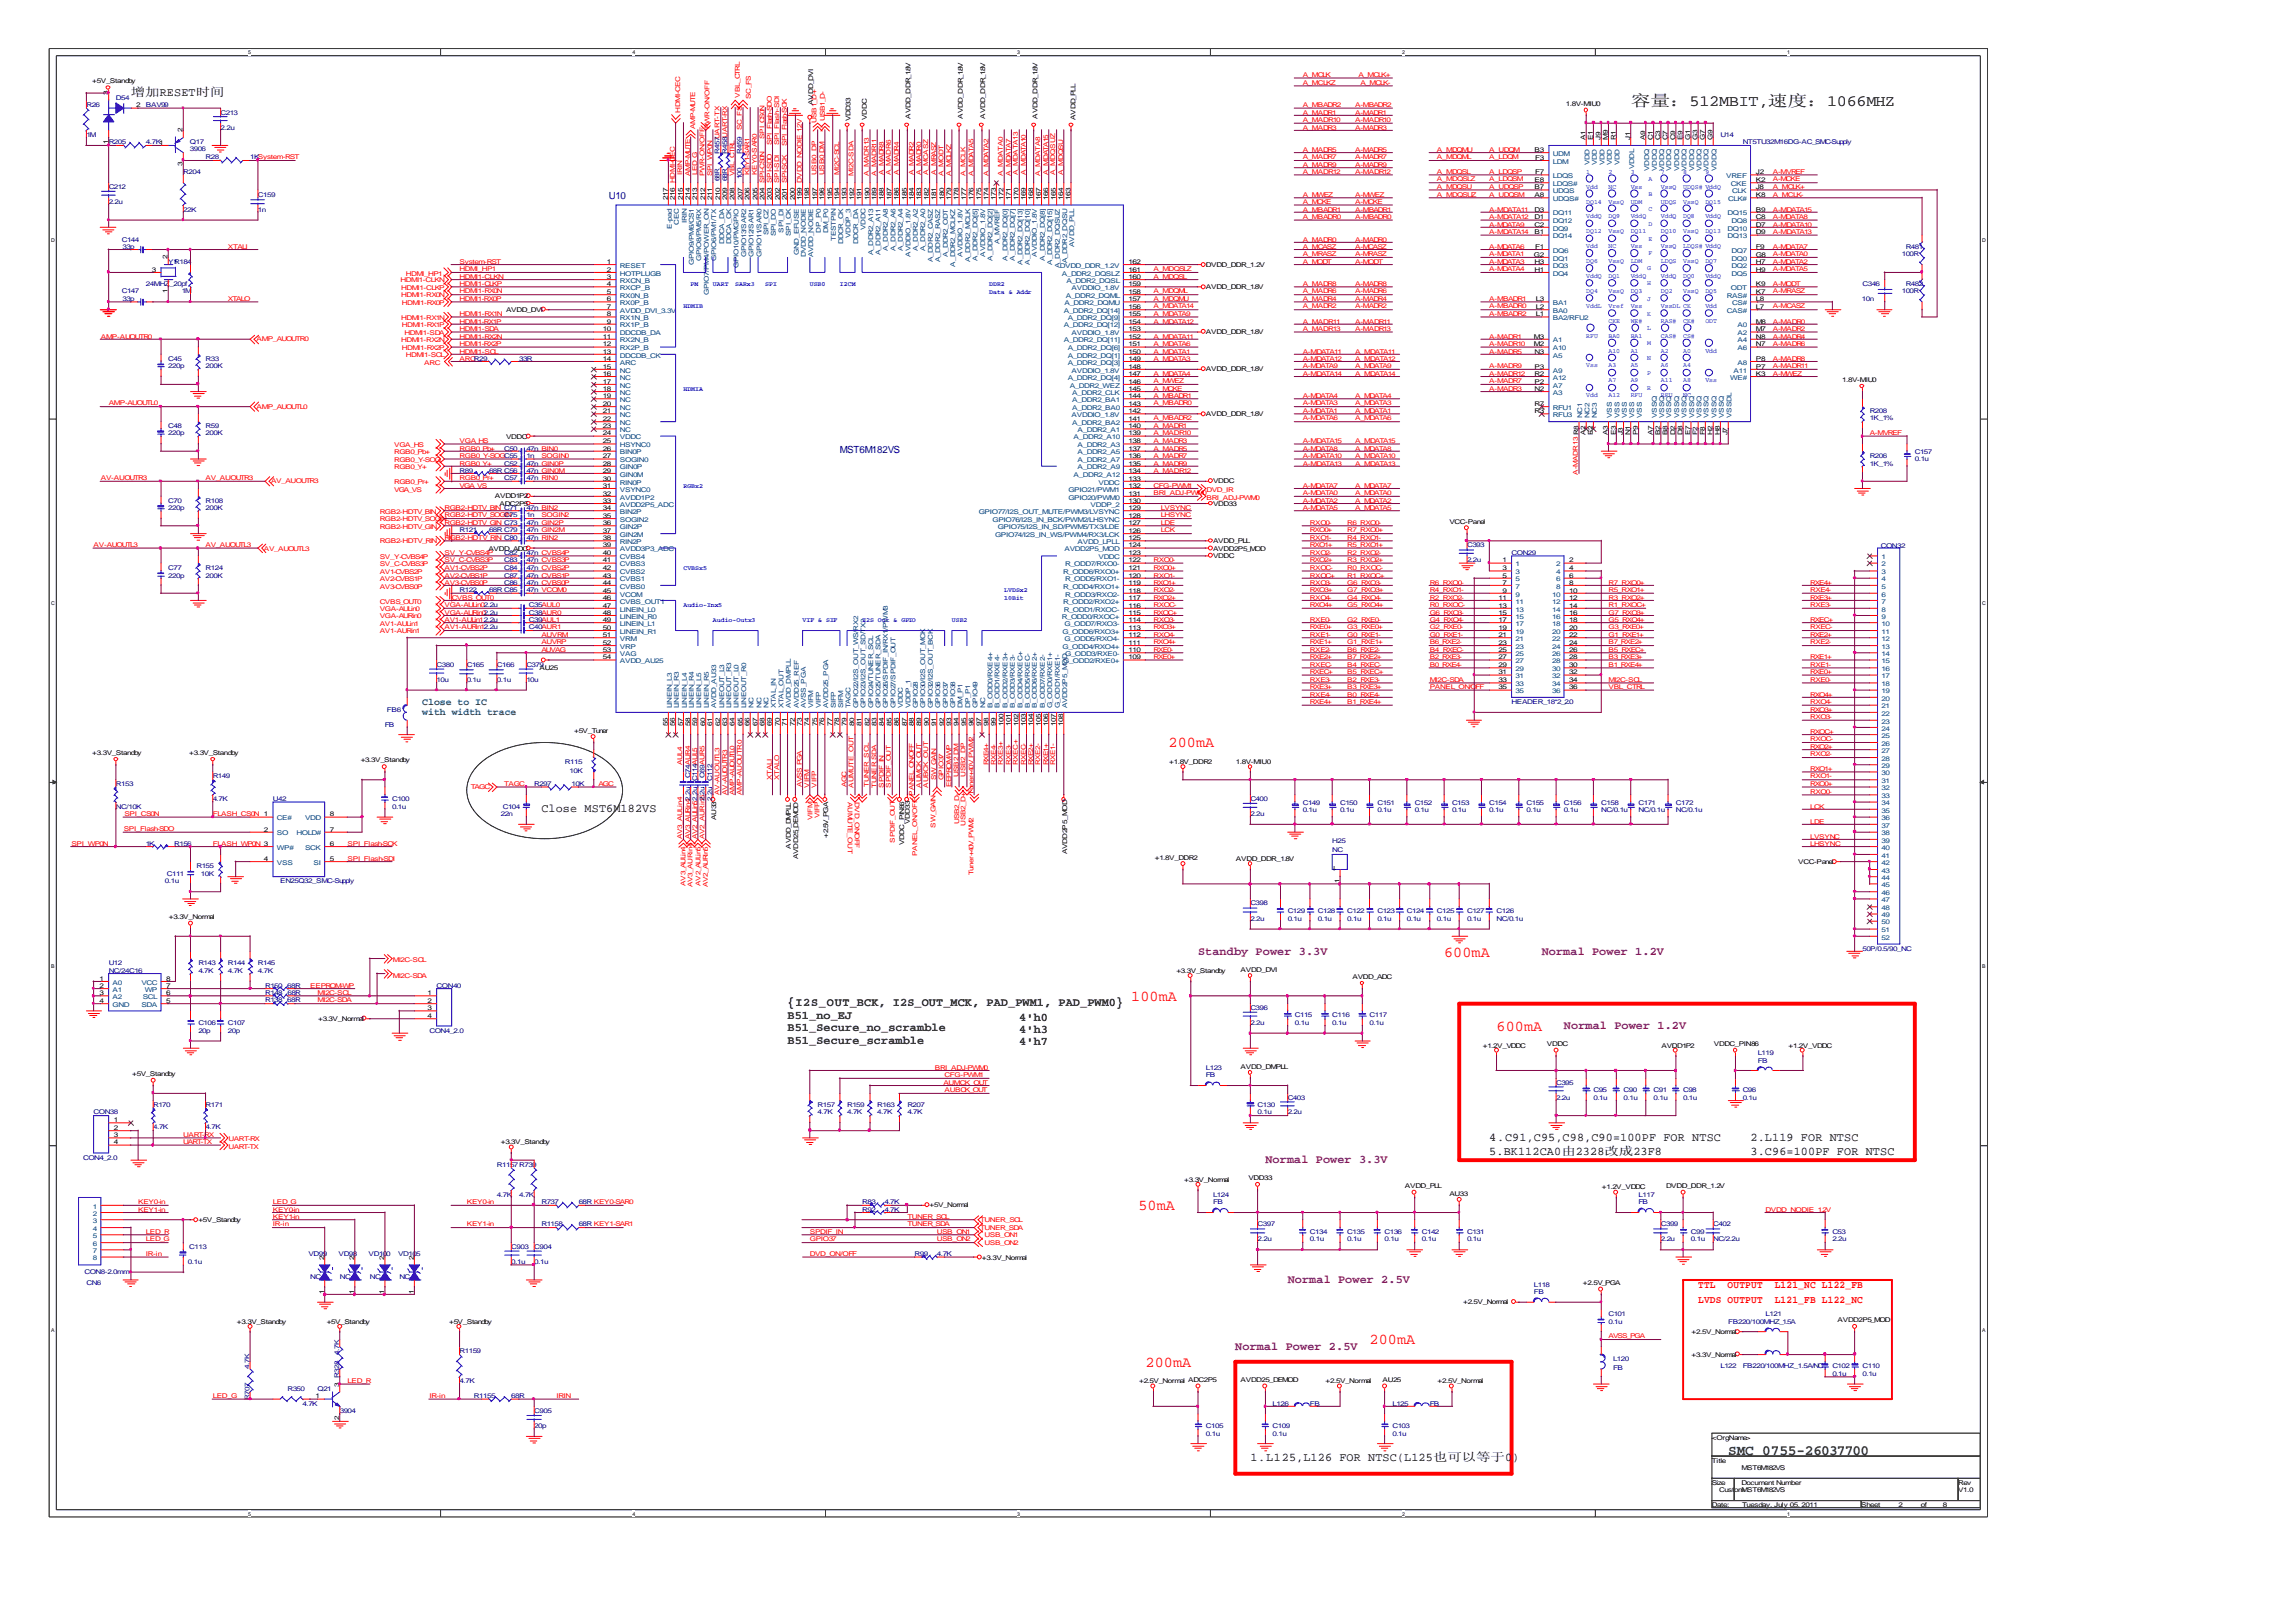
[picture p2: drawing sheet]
<svg xmlns="http://www.w3.org/2000/svg" width="297mm" height="210mm" viewBox="0 0 297 210" stroke-linecap="round" stroke-linejoin="round" font-family="sans-serif">
<defs><g id="words">
<text font-size="2" x="210.9" y="13.7">容量：512MBIT,速度：1066MHZ</text>
<g font-size="1.9" fill="#f00">
<text x="151.1" y="96.6">200mA</text>
<text x="186.8" y="123.7">600mA</text>
<text x="146.3" y="129.5">100mA</text>
<text x="193.5" y="133.4">600mA</text>
<text x="147.2" y="156.5">50mA</text>
<text x="177.1" y="173.8">200mA</text>
<text x="148.2" y="176.8">200mA</text>
</g>
<text font-size="1.9" fill="#008000" x="223.5" y="188.2">SMC 0755-26037700</text>
<g font-size="1.5">
<text x="16.9" y="12.4">增加RESET时间</text>
<text x="70" y="105">Close MST6M182VS</text>
<text x="101.9" y="130.1">{I2S_OUT_BCK, I2S_OUT_MCK, PAD_PWM1, PAD_PWM0}</text>
<text x="101.9" y="131.8">B51_no_EJ</text>
<text x="101.9" y="133.4">B51_Secure_no_scramble</text>
<text x="101.9" y="135">B51_Secure_scramble</text>
<text x="131.8" y="132.1">4'h0</text>
<text x="131.8" y="133.6">4'h3</text>
<text x="131.8" y="135.1">4'h7</text>
<text x="192.6" y="149.4">5.BK112CA0由2328改成23F8</text>
<text x="192.6" y="147.5">4.C91,C95,C98,C90=100PF FOR NTSC</text>
<text x="226.4" y="149.4">3.C96=100PF FOR NTSC</text>
<text x="226.4" y="147.5">2.L119 FOR NTSC</text>
<text x="161.7" y="189">1.L125,L126 FOR NTSC(L125也可以等于0)</text>
</g>
<g font-size="1.5" fill="#800080">
<text x="154.9" y="123.5">Standby Power 3.3V</text>
<text x="199.4" y="123.5">Normal Power 1.2V</text>
<text x="202.3" y="133.1">Normal Power 1.2V</text>
<text x="163.7" y="150.5">Normal Power 3.3V</text>
<text x="166.5" y="165.9">Normal Power 2.5V</text>
<text x="159.8" y="174.6">Normal Power 2.5V</text>
</g>
<g font-size="1.4" fill="#f00">
<text x="219.6" y="166.6">TTL</text>
<text x="223.4" y="166.6">OUTPUT</text>
<text x="229.5" y="166.6">L121_NC L122_FB</text>
<text x="219.6" y="168.5">LVDS OUTPUT</text>
<text x="229.5" y="168.5">L121_FB L122_NC</text>
</g>
<g font-size="1.3" fill="#000080">
<text x="78.7" y="25.8">U10</text>
<text x="108.6" y="58.6">MST6M182VS</text>
</g>
<g font-size="1.3" fill="#008040">
<text x="54.6" y="91.2">Close to IC</text>
<text x="54.6" y="92.5">with width trace</text>
</g>
<g font-size=".8">
<text x="11.9" y="10.8">+5V_Standby</text>
<text x="14" y="12.3" transform="rotate(-90 14 12.3)">3</text>
<text x="17.6" y="13.9">2</text>
<text x="23.6" y="17.1" transform="rotate(-90 23.6 17.1)">2</text>
<text x="105.2" y="13.6" transform="rotate(-90 105.2 13.6)">AVDD_DVI</text>
<text x="110" y="15.7" transform="rotate(-90 110 15.7)">VDD33</text>
<text x="112.1" y="15.5" transform="rotate(-90 112.1 15.5)">VDDC</text>
<text x="117.8" y="15.3" transform="rotate(-90 117.8 15.3)">AVDD_DDR_1.8V</text>
<text x="124.5" y="15.3" transform="rotate(-90 124.5 15.3)">AVDD_DDR_1.8V</text>
<text x="127.4" y="15.3" transform="rotate(-90 127.4 15.3)">AVDD_DDR_1.8V</text>
<text x="134.2" y="15.3" transform="rotate(-90 134.2 15.3)">AVDD_DDR_1.8V</text>
<text x="139.1" y="15.5" transform="rotate(-90 139.1 15.5)">AVDD_PLL</text>
<text x="202.5" y="13.6">1.8V-MIU0</text>
<text x="14" y="18.6" transform="rotate(-90 14 18.6)">1</text>
<text x="23.6" y="21.5" transform="rotate(-90 23.6 21.5)">3</text>
<text x="198.5" y="19.7">B3</text>
<text x="198.5" y="23.6">E8</text>
<text x="198.5" y="22.5">F7</text>
<text x="198.5" y="20.7">F3</text>
<text x="205.1" y="18.1" transform="rotate(-90 205.1 18.1)">A1</text>
<text x="206" y="18.1" transform="rotate(-90 206 18.1)">E1</text>
<text x="207" y="18.1" transform="rotate(-90 207 18.1)">J9</text>
<text x="207.9" y="18.1" transform="rotate(-90 207.9 18.1)">M9</text>
<text x="209" y="18.1" transform="rotate(-90 209 18.1)">R1</text>
<text x="210.8" y="18.1" transform="rotate(-90 210.8 18.1)">J1</text>
<text x="212.8" y="18.1" transform="rotate(-90 212.8 18.1)">A9</text>
<text x="213.8" y="18.1" transform="rotate(-90 213.8 18.1)">C1</text>
<text x="214.7" y="18.1" transform="rotate(-90 214.7 18.1)">C3</text>
<text x="215.6" y="18.1" transform="rotate(-90 215.6 18.1)">C7</text>
<text x="216.7" y="18.1" transform="rotate(-90 216.7 18.1)">C9</text>
<text x="217.6" y="18.1" transform="rotate(-90 217.6 18.1)">E9</text>
<text x="218.6" y="18.1" transform="rotate(-90 218.6 18.1)">G1</text>
<text x="219.5" y="18.1" transform="rotate(-90 219.5 18.1)">G3</text>
<text x="220.5" y="18.1" transform="rotate(-90 220.5 18.1)">G7</text>
<text x="221.5" y="18.1" transform="rotate(-90 221.5 18.1)">G9</text>
<text x="227.1" y="22.5">J2</text>
<text x="227.1" y="23.6">K2</text>
<text x="86.4" y="25.8" transform="rotate(-90 86.4 25.8)">217</text>
<text x="87.3" y="25.8" transform="rotate(-90 87.3 25.8)">216</text>
<text x="88.3" y="25.8" transform="rotate(-90 88.3 25.8)">215</text>
<text x="89.2" y="25.8" transform="rotate(-90 89.2 25.8)">214</text>
<text x="90.2" y="25.8" transform="rotate(-90 90.2 25.8)">213</text>
<text x="91.2" y="25.8" transform="rotate(-90 91.2 25.8)">212</text>
<text x="92.1" y="25.8" transform="rotate(-90 92.1 25.8)">211</text>
<text x="93.1" y="25.8" transform="rotate(-90 93.1 25.8)">210</text>
<text x="94.1" y="25.8" transform="rotate(-90 94.1 25.8)">209</text>
<text x="95" y="25.8" transform="rotate(-90 95 25.8)">208</text>
<text x="96" y="25.8" transform="rotate(-90 96 25.8)">207</text>
<text x="96.9" y="25.8" transform="rotate(-90 96.9 25.8)">206</text>
<text x="98" y="25.8" transform="rotate(-90 98 25.8)">205</text>
<text x="98.9" y="25.8" transform="rotate(-90 98.9 25.8)">204 SPI-CS0N</text>
<text x="99.8" y="25.8" transform="rotate(-90 99.8 25.8)">203</text>
<text x="100.8" y="25.8" transform="rotate(-90 100.8 25.8)">202</text>
<text x="101.8" y="25.8" transform="rotate(-90 101.8 25.8)">201 SPI-SCK</text>
<text x="102.8" y="25.8" transform="rotate(-90 102.8 25.8)">200</text>
<text x="103.7" y="25.8" transform="rotate(-90 103.7 25.8)">199</text>
<text x="104.6" y="25.8" transform="rotate(-90 104.6 25.8)">198</text>
<text x="105.7" y="25.8" transform="rotate(-90 105.7 25.8)">197</text>
<text x="106.6" y="25.8" transform="rotate(-90 106.6 25.8)">196</text>
<text x="107.6" y="25.8" transform="rotate(-90 107.6 25.8)">195</text>
<text x="108.5" y="25.8" transform="rotate(-90 108.5 25.8)">194</text>
<text x="109.5" y="25.8" transform="rotate(-90 109.5 25.8)">193</text>
<text x="110.5" y="25.8" transform="rotate(-90 110.5 25.8)">192</text>
<text x="111.4" y="25.8" transform="rotate(-90 111.4 25.8)">191</text>
<text x="112.4" y="25.8" transform="rotate(-90 112.4 25.8)">190</text>
<text x="113.4" y="25.8" transform="rotate(-90 113.4 25.8)">189</text>
<text x="114.3" y="25.8" transform="rotate(-90 114.3 25.8)">188</text>
<text x="115.3" y="25.8" transform="rotate(-90 115.3 25.8)">187</text>
<text x="116.2" y="25.8" transform="rotate(-90 116.2 25.8)">186</text>
<text x="117.3" y="25.8" transform="rotate(-90 117.3 25.8)">185</text>
<text x="118.2" y="25.8" transform="rotate(-90 118.2 25.8)">184</text>
<text x="119.1" y="25.8" transform="rotate(-90 119.1 25.8)">183</text>
<text x="120.1" y="25.8" transform="rotate(-90 120.1 25.8)">182</text>
<text x="121.1" y="25.8" transform="rotate(-90 121.1 25.8)">181</text>
<text x="122.1" y="25.8" transform="rotate(-90 122.1 25.8)">180</text>
<text x="123" y="25.8" transform="rotate(-90 123 25.8)">179</text>
<text x="124" y="25.8" transform="rotate(-90 124 25.8)">178</text>
<text x="125" y="25.8" transform="rotate(-90 125 25.8)">177</text>
<text x="125.9" y="25.8" transform="rotate(-90 125.9 25.8)">176</text>
<text x="126.9" y="25.8" transform="rotate(-90 126.9 25.8)">175</text>
<text x="127.8" y="25.8" transform="rotate(-90 127.8 25.8)">174</text>
<text x="128.8" y="25.8" transform="rotate(-90 128.8 25.8)">173</text>
<text x="129.8" y="25.8" transform="rotate(-90 129.8 25.8)">172</text>
<text x="130.7" y="25.8" transform="rotate(-90 130.7 25.8)">171</text>
<text x="131.7" y="25.8" transform="rotate(-90 131.7 25.8)">170</text>
<text x="132.7" y="25.8" transform="rotate(-90 132.7 25.8)">169</text>
<text x="133.6" y="25.8" transform="rotate(-90 133.6 25.8)">168</text>
<text x="134.6" y="25.8" transform="rotate(-90 134.6 25.8)">167</text>
<text x="135.6" y="25.8" transform="rotate(-90 135.6 25.8)">166</text>
<text x="136.6" y="25.8" transform="rotate(-90 136.6 25.8)">165</text>
<text x="137.5" y="25.8" transform="rotate(-90 137.5 25.8)">164</text>
<text x="138.4" y="25.8" transform="rotate(-90 138.4 25.8)">163</text>
<text x="198.5" y="25.5">A8</text>
<text x="198.5" y="24.5">B7</text>
<text x="198.5" y="29.3">C2</text>
<text x="198.5" y="28.4">D1</text>
<text x="198.5" y="27.4">D3</text>
<text x="227.1" y="25.5">K8</text>
<text x="227.1" y="24.5">J8</text>
<text x="227.1" y="29.3">D7</text>
<text x="227.1" y="28.4">C8</text>
<text x="227.1" y="27.4">B9</text>
<text x="19.6" y="35.2">3</text>
<text x="21.7" y="33.5" transform="rotate(-90 21.7 33.5)">2</text>
<text x="78.5" y="34.1">1</text>
<text x="78.5" y="35.2">2</text>
<text x="146" y="35.2">161</text>
<text x="146" y="34.1">162</text>
<text x="156" y="34.5">DVDD_DDR_1.2V</text>
<text x="198.4" y="33.2">G2</text>
<text x="198.5" y="30.3">B1</text>
<text x="198.5" y="35.2">H1</text>
<text x="198.5" y="34.1">H3</text>
<text x="198.5" y="32.2">F1</text>
<text x="227.1" y="35.2">H9</text>
<text x="227.1" y="34.1">H7</text>
<text x="227.1" y="33.2">G8</text>
<text x="227.1" y="32.2">F9</text>
<text x="227.1" y="30.3">D9</text>
<text x="21.7" y="37.9" transform="rotate(-90 21.7 37.9)">1</text>
<text x="65.4" y="40.3">AVDD_DVI</text>
<text x="78.5" y="36.1">3</text>
<text x="78.5" y="37">4</text>
<text x="78.5" y="38">5</text>
<text x="78.5" y="39">6</text>
<text x="78.5" y="40">7</text>
<text x="78.5" y="40.9">8</text>
<text x="78.5" y="41.8">9</text>
<text x="146" y="41.8">154</text>
<text x="146" y="40.9">155</text>
<text x="146" y="40">156</text>
<text x="146" y="39">157</text>
<text x="146" y="38">158</text>
<text x="146" y="37">159</text>
<text x="146" y="36.1">160</text>
<text x="156" y="37.4">AVDD_DDR_1.8V</text>
<text x="198.6" y="40.9">L1</text>
<text x="198.6" y="40">L2</text>
<text x="198.6" y="39">L3</text>
<text x="227.1" y="41.8">M8</text>
<text x="227.1" y="39">L8</text>
<text x="227.1" y="40">L7</text>
<text x="227.1" y="37">K9</text>
<text x="227.1" y="38">K7</text>
<text x="78" y="42.9">10</text>
<text x="78" y="43.8">11</text>
<text x="78" y="44.8">12</text>
<text x="78" y="45.7">13</text>
<text x="78" y="46.7">14</text>
<text x="78" y="47.7">15</text>
<text x="146" y="47.7">148</text>
<text x="146" y="46.7">149</text>
<text x="146" y="45.7">150</text>
<text x="146" y="44.8">151</text>
<text x="146" y="43.8">152</text>
<text x="146" y="42.9">153</text>
<text x="156" y="43.2">AVDD_DDR_1.8V</text>
<text x="198.4" y="44.8">M2</text>
<text x="198.4" y="43.8">M3</text>
<text x="198.5" y="47.7">P3</text>
<text x="198.5" y="45.7">N3</text>
<text x="227.1" y="43.8">N8</text>
<text x="227.1" y="44.8">N7</text>
<text x="227.1" y="42.9">M7</text>
<text x="227.1" y="46.7">P8</text>
<text x="227.1" y="47.7">P7</text>
<text x="78" y="48.6">16</text>
<text x="78" y="49.6">17</text>
<text x="78" y="50.6">18</text>
<text x="78" y="51.5">19</text>
<text x="78" y="52.5">20</text>
<text x="78" y="53.4">21</text>
<text x="146" y="53.4">142</text>
<text x="146" y="52.5">143</text>
<text x="146" y="51.5">144</text>
<text x="146" y="50.6">145</text>
<text x="146" y="49.6">146</text>
<text x="146" y="48.6">147</text>
<text x="156" y="53.8">AVDD_DDR_1.8V</text>
<text x="156" y="48">AVDD_DDR_1.8V</text>
<text x="198.5" y="49.6">P2</text>
<text x="198.5" y="48.6">R2</text>
<text x="198.5" y="53.4">R3</text>
<text x="198.5" y="50.6">N2</text>
<text x="198.5" y="52.5">R7</text>
<text x="227.1" y="48.6">K3</text>
<text x="238.3" y="49.4">1.8V-MIU0</text>
<text x="65.4" y="56.7">VDDC</text>
<text x="78" y="54.5">22</text>
<text x="78" y="55.4">23</text>
<text x="78" y="56.3">24</text>
<text x="78" y="57.3">25</text>
<text x="78" y="58.3">26</text>
<text x="78" y="59.3">27</text>
<text x="146" y="59.3">136</text>
<text x="146" y="58.3">137</text>
<text x="146" y="57.3">138</text>
<text x="146" y="56.3">139</text>
<text x="146" y="55.4">140</text>
<text x="146" y="54.5">141</text>
<text x="205.1" y="56.3" transform="rotate(-90 205.1 56.3)">A2</text>
<text x="206" y="56.3" transform="rotate(-90 206 56.3)">E2</text>
<text x="207.9" y="56.3" transform="rotate(-90 207.9 56.3)">A3</text>
<text x="209" y="56.3" transform="rotate(-90 209 56.3)">E3</text>
<text x="209.9" y="56.3" transform="rotate(-90 209.9 56.3)">J3</text>
<text x="210.8" y="56.3" transform="rotate(-90 210.8 56.3)">N1</text>
<text x="211.8" y="56.3" transform="rotate(-90 211.8 56.3)">P9</text>
<text x="213.8" y="56.3" transform="rotate(-90 213.8 56.3)">A7</text>
<text x="214.7" y="56.3" transform="rotate(-90 214.7 56.3)">B2</text>
<text x="215.6" y="56.3" transform="rotate(-90 215.6 56.3)">B8</text>
<text x="216.7" y="56.3" transform="rotate(-90 216.7 56.3)">D2</text>
<text x="217.6" y="56.3" transform="rotate(-90 217.6 56.3)">D8</text>
<text x="218.6" y="56.3" transform="rotate(-90 218.6 56.3)">E7</text>
<text x="219.5" y="56.3" transform="rotate(-90 219.5 56.3)">F2</text>
<text x="220.5" y="56.3" transform="rotate(-90 220.5 56.3)">F8</text>
<text x="221.5" y="56.3" transform="rotate(-90 221.5 56.3)">H2</text>
<text x="222.4" y="56.3" transform="rotate(-90 222.4 56.3)">H8</text>
<text x="223.4" y="56.3" transform="rotate(-90 223.4 56.3)">J7</text>
<text x="64" y="64.4">AVDD1P2</text>
<text x="64.6" y="65.4">ADC2P5</text>
<text x="78" y="60.2">28</text>
<text x="78" y="61.1">29</text>
<text x="78" y="62.2">30</text>
<text x="78" y="63.1">31</text>
<text x="78" y="64.1">32</text>
<text x="78" y="65">33</text>
<text x="78" y="66">34</text>
<text x="146" y="66">129</text>
<text x="146" y="65">130</text>
<text x="146" y="64.1">131</text>
<text x="146" y="63.1">132</text>
<text x="146" y="62.2">133</text>
<text x="146" y="61.1">134</text>
<text x="146" y="60.2">135</text>
<text x="156.9" y="65.4">VDD33</text>
<text x="156.9" y="62.5">VDDC</text>
<text x="63.2" y="71.2">AVDD_ADC</text>
<text x="78" y="67">35</text>
<text x="78" y="67.9">36</text>
<text x="78" y="68.9">37</text>
<text x="78" y="69.9">38</text>
<text x="78" y="70.8">39</text>
<text x="78" y="71.8">40</text>
<text x="146" y="71.8">123</text>
<text x="146" y="70.8">124</text>
<text x="146" y="69.9">125</text>
<text x="146" y="68.9">126</text>
<text x="146" y="67.9">127</text>
<text x="146" y="67">128</text>
<text x="156.9" y="71.2">AVDD2P5_MOD</text>
<text x="156.9" y="70.2">AVDD_PLL</text>
<text x="187.5" y="67.7">VCC-Panel</text>
<text x="78" y="72.7">41</text>
<text x="78" y="73.8">42</text>
<text x="78" y="74.7">43</text>
<text x="78" y="75.6">44</text>
<text x="78" y="76.6">45</text>
<text x="78" y="77.6">46</text>
<text x="146" y="77.6">117</text>
<text x="146" y="76.6">118</text>
<text x="146" y="75.6">119</text>
<text x="146" y="74.7">120</text>
<text x="146" y="73.8">121</text>
<text x="146" y="72.7">122</text>
<text x="156.9" y="72.2">VDDC</text>
<text x="193.8" y="77.6">11</text>
<text x="194.3" y="72.7">1</text>
<text x="194.3" y="73.8">3</text>
<text x="194.3" y="74.7">5</text>
<text x="194.3" y="75.6">7</text>
<text x="194.3" y="76.6">9</text>
<text x="202.9" y="72.7">2</text>
<text x="202.9" y="73.8">4</text>
<text x="202.9" y="74.7">6</text>
<text x="202.9" y="75.6">8</text>
<text x="202.9" y="76.6">10</text>
<text x="202.9" y="77.6">12</text>
<text x="78" y="78.6">47</text>
<text x="78" y="79.5">48</text>
<text x="78" y="80.4">49</text>
<text x="78" y="81.5">50</text>
<text x="78" y="82.4">51</text>
<text x="78" y="83.4">52</text>
<text x="146" y="83.4">111</text>
<text x="146" y="82.4">112</text>
<text x="146" y="81.5">113</text>
<text x="146" y="80.4">114</text>
<text x="146" y="79.5">115</text>
<text x="146" y="78.6">116</text>
<text x="193.8" y="78.6">13</text>
<text x="193.8" y="79.5">15</text>
<text x="193.8" y="80.4">17</text>
<text x="193.8" y="81.5">19</text>
<text x="193.8" y="82.4">21</text>
<text x="193.8" y="83.4">23</text>
<text x="202.9" y="78.6">14</text>
<text x="202.9" y="79.5">16</text>
<text x="202.9" y="80.4">18</text>
<text x="202.9" y="81.5">20</text>
<text x="202.9" y="82.4">22</text>
<text x="202.9" y="83.4">24</text>
<text x="69.8" y="86.6">AU25</text>
<text x="78" y="84.3">53</text>
<text x="78" y="85.3">54</text>
<text x="146" y="85.3">109</text>
<text x="146" y="84.3">110</text>
<text x="193.8" y="84.3">25</text>
<text x="193.8" y="85.3">27</text>
<text x="193.8" y="86.3">29</text>
<text x="193.8" y="87.2">31</text>
<text x="193.8" y="88.2">33</text>
<text x="193.8" y="89.2">35</text>
<text x="202.9" y="84.3">26</text>
<text x="202.9" y="85.3">28</text>
<text x="202.9" y="86.3">30</text>
<text x="202.9" y="87.2">32</text>
<text x="202.9" y="88.2">34</text>
<text x="202.9" y="89.2">36</text>
<text x="74.3" y="94.8">+5V_Tuner</text>
<text x="86.4" y="93.9" transform="rotate(-90 86.4 93.9)">55</text>
<text x="87.3" y="93.9" transform="rotate(-90 87.3 93.9)">56</text>
<text x="88.3" y="93.9" transform="rotate(-90 88.3 93.9)">57</text>
<text x="89.2" y="93.9" transform="rotate(-90 89.2 93.9)">58</text>
<text x="90.2" y="93.9" transform="rotate(-90 90.2 93.9)">59</text>
<text x="91.2" y="93.9" transform="rotate(-90 91.2 93.9)">60</text>
<text x="92.1" y="93.9" transform="rotate(-90 92.1 93.9)">61</text>
<text x="93.1" y="93.9" transform="rotate(-90 93.1 93.9)">62</text>
<text x="94.1" y="93.9" transform="rotate(-90 94.1 93.9)">63</text>
<text x="95" y="93.9" transform="rotate(-90 95 93.9)">64</text>
<text x="96" y="93.9" transform="rotate(-90 96 93.9)">65</text>
<text x="96.9" y="93.9" transform="rotate(-90 96.9 93.9)">66</text>
<text x="98" y="93.9" transform="rotate(-90 98 93.9)">67</text>
<text x="98.9" y="93.9" transform="rotate(-90 98.9 93.9)">68</text>
<text x="99.8" y="93.9" transform="rotate(-90 99.8 93.9)">69</text>
<text x="100.8" y="93.9" transform="rotate(-90 100.8 93.9)">70</text>
<text x="101.8" y="93.9" transform="rotate(-90 101.8 93.9)">71</text>
<text x="102.8" y="93.9" transform="rotate(-90 102.8 93.9)">72</text>
<text x="103.7" y="93.9" transform="rotate(-90 103.7 93.9)">73</text>
<text x="104.6" y="93.9" transform="rotate(-90 104.6 93.9)">74</text>
<text x="105.7" y="93.9" transform="rotate(-90 105.7 93.9)">75</text>
<text x="106.6" y="93.9" transform="rotate(-90 106.6 93.9)">76</text>
<text x="107.6" y="93.9" transform="rotate(-90 107.6 93.9)">77</text>
<text x="108.5" y="93.9" transform="rotate(-90 108.5 93.9)">78</text>
<text x="109.5" y="93.9" transform="rotate(-90 109.5 93.9)">79</text>
<text x="110.5" y="93.9" transform="rotate(-90 110.5 93.9)">80</text>
<text x="111.4" y="93.9" transform="rotate(-90 111.4 93.9)">81</text>
<text x="112.4" y="93.9" transform="rotate(-90 112.4 93.9)">82</text>
<text x="113.4" y="93.9" transform="rotate(-90 113.4 93.9)">83</text>
<text x="114.3" y="93.9" transform="rotate(-90 114.3 93.9)">84</text>
<text x="115.3" y="93.9" transform="rotate(-90 115.3 93.9)">85</text>
<text x="116.2" y="93.9" transform="rotate(-90 116.2 93.9)">86</text>
<text x="117.3" y="93.9" transform="rotate(-90 117.3 93.9)">87</text>
<text x="118.2" y="93.9" transform="rotate(-90 118.2 93.9)">88</text>
<text x="119.1" y="93.9" transform="rotate(-90 119.1 93.9)">89</text>
<text x="120.1" y="93.9" transform="rotate(-90 120.1 93.9)">90</text>
<text x="121.1" y="93.9" transform="rotate(-90 121.1 93.9)">91</text>
<text x="122.1" y="93.9" transform="rotate(-90 122.1 93.9)">92</text>
<text x="123" y="93.9" transform="rotate(-90 123 93.9)">93</text>
<text x="124" y="93.9" transform="rotate(-90 124 93.9)">94</text>
<text x="125" y="93.9" transform="rotate(-90 125 93.9)">95</text>
<text x="125.9" y="93.9" transform="rotate(-90 125.9 93.9)">96</text>
<text x="126.9" y="93.9" transform="rotate(-90 126.9 93.9)">97</text>
<text x="127.8" y="93.9" transform="rotate(-90 127.8 93.9)">98</text>
<text x="128.8" y="93.9" transform="rotate(-90 128.8 93.9)">99</text>
<text x="129.8" y="93.9" transform="rotate(-90 129.8 93.9)">100</text>
<text x="130.7" y="93.9" transform="rotate(-90 130.7 93.9)">101</text>
<text x="131.7" y="93.9" transform="rotate(-90 131.7 93.9)">102</text>
<text x="132.7" y="93.9" transform="rotate(-90 132.7 93.9)">103</text>
<text x="133.6" y="93.9" transform="rotate(-90 133.6 93.9)">104</text>
<text x="134.6" y="93.9" transform="rotate(-90 134.6 93.9)">105</text>
<text x="135.6" y="93.9" transform="rotate(-90 135.6 93.9)">106</text>
<text x="136.6" y="93.9" transform="rotate(-90 136.6 93.9)">107</text>
<text x="137.5" y="93.9" transform="rotate(-90 137.5 93.9)">108</text>
<text x="11.9" y="97.6">+3.3V_Standby</text>
<text x="24.5" y="97.6">+3.3V_Standby</text>
<text x="46.7" y="98.6">+3.3V_Standby</text>
<text x="151.2" y="98.8">+1.8V_DDR2</text>
<text x="159.9" y="98.8">1.8V-MIU0</text>
<text x="34.1" y="107.5">2</text>
<text x="42.7" y="107.5">7</text>
<text x="42.7" y="105.6">8</text>
<text x="92.6" y="106" transform="rotate(-90 92.6 106)">AU33</text>
<text x="117.7" y="106.6" transform="rotate(-90 117.7 106.6)">VDD33</text>
<text x="34.1" y="111.4">4</text>
<text x="42.7" y="111.4">5</text>
<text x="42.7" y="109.4">6</text>
<text x="102.3" y="109.7" transform="rotate(-90 102.3 109.7)">AVDD_DMPLL</text>
<text x="103.2" y="111.1" transform="rotate(-90 103.2 111.1)">AVDD25_DEMOD</text>
<text x="107.1" y="108.4" transform="rotate(-90 107.1 108.4)">+2.5V_PGA</text>
<text x="116.9" y="109.3" transform="rotate(-90 116.9 109.3)">VDDC_PIN86</text>
<text x="138" y="110.5" transform="rotate(-90 138 110.5)">AVDD2P5_MOD</text>
<text x="149.4" y="111.2">+1.8V_DDR2</text>
<text x="159.9" y="111.4">AVDD_DDR_1.8V</text>
<text x="172.9" y="111.9" transform="rotate(-180 172.9 111.9)">1</text>
<text x="232.6" y="111.7">VCC-Panel</text>
<text x="21.8" y="118.9">+3.3V_Normal</text>
<text x="173.2" y="114.2" transform="rotate(-90 173.2 114.2)">1</text>
<text x="152.1" y="125.8">+3.3V_Standby</text>
<text x="160.4" y="125.7">AVDD_DVI</text>
<text x="12.9" y="126.8">1</text>
<text x="12.9" y="127.8">2</text>
<text x="12.9" y="128.7">3</text>
<text x="12.9" y="129.7">4</text>
<text x="21.5" y="129.7">5</text>
<text x="21.5" y="128.7">6</text>
<text x="21.5" y="127.8">7</text>
<text x="21.5" y="126.8">8</text>
<text x="55.3" y="128.7">1</text>
<text x="55.3" y="129.7">2</text>
<text x="55.3" y="130.7">3</text>
<text x="55.3" y="131.7">4</text>
<text x="174.9" y="126.6">AVDD_ADC</text>
<text x="41.1" y="132">+3.3V_Normal</text>
<text x="191.8" y="135.5">+1.2V_VDDC</text>
<text x="200.1" y="135.3">VDDC</text>
<text x="214.9" y="135.5">AVDD1P2</text>
<text x="221.7" y="135.3">VDDC_PIN86</text>
<text x="231.3" y="135.5">+1.2V_VDDC</text>
<text x="17.1" y="139.1">+5V_Standby</text>
<text x="160.4" y="138.2">AVDD_DMPLL</text>
<text x="14.7" y="145.1">1</text>
<text x="14.7" y="146.1">2</text>
<text x="14.7" y="147.1">3</text>
<text x="14.7" y="148">4</text>
<text x="64.8" y="148">+3.3V_Standby</text>
<text x="153.2" y="152.8">+3.3V_Normal</text>
<text x="161.5" y="152.7">VDD33</text>
<text x="181.7" y="153.6">AVDD_PLL</text>
<text x="187.5" y="154.6">AU33</text>
<text x="207.2" y="153.8">+1.2V_VDDC</text>
<text x="215.5" y="153.6">DVDD_DDR_1.2V</text>
<text x="25.7" y="158.1">+5V_Standby</text>
<text x="120.2" y="156.1">+5V_Normal</text>
<text x="41.9" y="167.3" transform="rotate(-90 41.9 167.3)">1</text>
<text x="41.9" y="162.9" transform="rotate(-90 41.9 162.9)">2</text>
<text x="45.8" y="167.3" transform="rotate(-90 45.8 167.3)">1</text>
<text x="45.8" y="162.9" transform="rotate(-90 45.8 162.9)">2</text>
<text x="49.7" y="167.3" transform="rotate(-90 49.7 167.3)">1</text>
<text x="49.7" y="162.9" transform="rotate(-90 49.7 162.9)">2</text>
<text x="53.5" y="167.3" transform="rotate(-90 53.5 167.3)">1</text>
<text x="53.5" y="162.9" transform="rotate(-90 53.5 162.9)">2</text>
<text x="127" y="162.9">+3.3V_Normal</text>
<text x="204.7" y="166.1">+2.5V_PGA</text>
<text x="30.6" y="171.2">+3.3V_Standby</text>
<text x="42.2" y="171.2">+5V_Standby</text>
<text x="58.1" y="171.2">+5V_Standby</text>
<text x="189.2" y="168.7">+2.5V_Normal</text>
<text x="218.8" y="172.6">+2.5V_Normal</text>
<text x="237.7" y="171">AVDD2P5_MOD</text>
<text x="43.9" y="179.3" transform="rotate(-90 43.9 179.3)">3 R328</text>
<text x="147.3" y="178.9">+2.5V_Normal ADC2P5</text>
<text x="160.4" y="178.7">AVDD25_DEMOD</text>
<text x="171.4" y="178.9">+2.5V_Normal</text>
<text x="178.8" y="178.7">AU25</text>
<text x="185.9" y="178.9">+2.5V_Normal</text>
<text x="218.8" y="175.4">+3.3V_Normal</text>
<text x="40.8" y="180.9">1</text>
<text x="43.9" y="183.7" transform="rotate(-90 43.9 183.7)">2</text>
<text x="221.4" y="186.2">&lt;OrgName&gt;</text>
<text x="221.4" y="189.2">Title</text>
<text x="225.2" y="190.1">MST6M182VS</text>
<text x="221.4" y="192">Size</text>
<text x="221.4" y="194.9">Date:</text>
<text x="222.3" y="193">Custom</text>
<text x="225.2" y="193">MST6M182VS</text>
<text x="225.2" y="192">Document Number</text>
<text x="225.3" y="194.9">Tuesday, July 05, 2011</text>
<text x="240.7" y="194.9">Sheet</text>
<text x="245.5" y="194.9">2</text>
<text x="248.4" y="194.9">of</text>
<text x="251.3" y="194.9">8</text>
<text x="253.2" y="193">V1.0</text>
<text x="253.2" y="192">Rev</text>
</g>
<g font-size=".8" fill="#f00">
<text x="168.5" y="10">A_MCLK</text>
<text x="168.5" y="10.9">A_MCLKZ</text>
<text x="175.7" y="10">A_MCLK+</text>
<text x="175.9" y="10.9">A_MCLK-</text>
<text x="88" y="14.6" transform="rotate(-90 88 14.6)">HDMI-CEC</text>
<text x="89.9" y="16.7" transform="rotate(-90 89.9 16.7)">AMP-MUTE</text>
<text x="91.8" y="16.7" transform="rotate(-90 91.8 16.7)">PWR-ON/OFF</text>
<text x="95.7" y="12.6" transform="rotate(-90 95.7 12.6)">VBL_CTRL</text>
<text x="95.9" y="16.9" transform="rotate(-90 95.9 16.9)">SC_FS</text>
<text x="97.1" y="12.8" transform="rotate(-90 97.1 12.8)">SC_FS</text>
<text x="98.9" y="18" transform="rotate(-90 98.9 18)">SPI_CS0N</text>
<text x="105.6" y="15.9" transform="rotate(-90 105.6 15.9)">USB1_D+</text>
<text x="106.7" y="15.7" transform="rotate(-90 106.7 15.7)">USB1_D-</text>
<text x="168.5" y="14.8">A_MADR1</text>
<text x="168.5" y="15.8">A_MADR10</text>
<text x="168.5" y="16.8">A_MADR3</text>
<text x="168.5" y="13.8">A_MBADR2</text>
<text x="175.3" y="14.8">A-MADR1</text>
<text x="175.3" y="15.8">A-MADR10</text>
<text x="175.3" y="16.8">A-MADR3</text>
<text x="175.3" y="13.8">A-MBADR2</text>
<text x="87.3" y="23.6" transform="rotate(-90 87.3 23.6)">HDMI-CEC</text>
<text x="88.2" y="22.6" transform="rotate(-90 88.2 22.6)">IRIN</text>
<text x="89.2" y="22.8" transform="rotate(-90 89.2 22.8)">AMP-MUTE</text>
<text x="90.2" y="22.6" transform="rotate(-90 90.2 22.6)">LED_G</text>
<text x="91.1" y="22.8" transform="rotate(-90 91.1 22.8)">PWR-ON/OFF</text>
<text x="92.1" y="22.8" transform="rotate(-90 92.1 22.8)">SPI_WP0N</text>
<text x="95" y="22.8" transform="rotate(-90 95 22.8)">VBL_CTRL</text>
<text x="96.9" y="22.6" transform="rotate(-90 96.9 22.6)">KEY1-SAR1</text>
<text x="97.9" y="22.6" transform="rotate(-90 97.9 22.6)">KEY0-SAR0</text>
<text x="99.8" y="23.6" transform="rotate(-90 99.8 23.6)">SPI-SDO</text>
<text x="99.8" y="18.8" transform="rotate(-90 99.8 18.8)">SPI_Flash-SDO</text>
<text x="100.8" y="23.6" transform="rotate(-90 100.8 23.6)">SPI-SDI</text>
<text x="100.8" y="18.8" transform="rotate(-90 100.8 18.8)">SPI_Flash-SDI</text>
<text x="101.8" y="18.9" transform="rotate(-90 101.8 18.9)">SPI_Flash-SCK</text>
<text x="103.7" y="23.6" transform="rotate(-90 103.7 23.6)">DVDD_NODIE_1.2V</text>
<text x="105.6" y="22.6" transform="rotate(-90 105.6 22.6)">USB0_DP</text>
<text x="106.6" y="22.6" transform="rotate(-90 106.6 22.6)">USB0_DM</text>
<text x="108.5" y="22.6" transform="rotate(-90 108.5 22.6)">MI2C-SCL</text>
<text x="110.4" y="22.8" transform="rotate(-90 110.4 22.8)">MI2C-SDA</text>
<text x="112.4" y="22.8" transform="rotate(-90 112.4 22.8)">A_MADR13</text>
<text x="113.4" y="22.8" transform="rotate(-90 113.4 22.8)">A_MADR11</text>
<text x="114.3" y="22.6" transform="rotate(-90 114.3 22.6)">A_MADR8</text>
<text x="115.2" y="22.6" transform="rotate(-90 115.2 22.6)">A_MADR6</text>
<text x="116.2" y="22.6" transform="rotate(-90 116.2 22.6)">A_MADR4</text>
<text x="118.2" y="22.6" transform="rotate(-90 118.2 22.6)">A_MADR2</text>
<text x="119.1" y="22.6" transform="rotate(-90 119.1 22.6)">A_MADR0</text>
<text x="120.1" y="22.6" transform="rotate(-90 120.1 22.6)">A_MCASZ</text>
<text x="121.1" y="22.6" transform="rotate(-90 121.1 22.6)">A_MRASZ</text>
<text x="122" y="22.8" transform="rotate(-90 122 22.8)">A_MODT</text>
<text x="123" y="22.8" transform="rotate(-90 123 22.8)">A_MCLKZ</text>
<text x="124.9" y="22.8" transform="rotate(-90 124.9 22.8)">A_MCLK</text>
<text x="125.9" y="22.8" transform="rotate(-90 125.9 22.8)">A_MDATA5</text>
<text x="127.8" y="22.8" transform="rotate(-90 127.8 22.8)">A_MDATA2</text>
<text x="129.7" y="22.8" transform="rotate(-90 129.7 22.8)">A_MDATA0</text>
<text x="130.7" y="22.8" transform="rotate(-90 130.7 22.8)">A_MDATA7</text>
<text x="131.7" y="22.6" transform="rotate(-90 131.7 22.6)">A_MDATA13</text>
<text x="132.7" y="22.6" transform="rotate(-90 132.7 22.6)">A_MDATA10</text>
<text x="134.5" y="22.8" transform="rotate(-90 134.5 22.8)">A_MDATA8</text>
<text x="135.6" y="22.6" transform="rotate(-90 135.6 22.6)">A_MDATA15</text>
<text x="136.5" y="22.6" transform="rotate(-90 136.5 22.6)">A_MDQSUZ</text>
<text x="137.5" y="22.6" transform="rotate(-90 137.5 22.6)">A_MDQSU</text>
<text x="168.5" y="21.6">A_MADR9</text>
<text x="168.5" y="22.5">A_MADR12</text>
<text x="168.5" y="19.7">A_MADR5</text>
<text x="168.5" y="20.6">A_MADR7</text>
<text x="175.3" y="21.6">A-MADR9</text>
<text x="175.3" y="22.5">A-MADR12</text>
<text x="175.3" y="19.7">A-MADR5</text>
<text x="175.3" y="20.6">A-MADR7</text>
<text x="185.8" y="20.6">A_MDQML</text>
<text x="185.8" y="23.5">A_MDQSLZ</text>
<text x="185.8" y="19.7">A_MDQMU</text>
<text x="185.8" y="22.5">A_MDQSL</text>
<text x="192.6" y="20.6">A_LDQM</text>
<text x="192.6" y="23.5">A_LDQSM</text>
<text x="192.6" y="19.7">A_UDQM</text>
<text x="192.6" y="22.5">A_LDQSP</text>
<text x="229.3" y="22.5">A-MVREF</text>
<text x="229.3" y="23.5">A-MCKE</text>
<text x="168.5" y="25.4">A_MWEZ</text>
<text x="168.5" y="28.3">A_MBADR0</text>
<text x="168.5" y="26.4">A_MCKE</text>
<text x="168.5" y="27.4">A_MBADR1</text>
<text x="175.3" y="25.4">A-MWEZ</text>
<text x="175.3" y="28.3">A-MBADR0</text>
<text x="175.3" y="26.4">A-MCKE</text>
<text x="175.3" y="27.4">A-MBADR1</text>
<text x="185.8" y="24.5">A_MDQSU</text>
<text x="185.8" y="25.4">A_MDQSUZ</text>
<text x="192.6" y="24.5">A_UDQSP</text>
<text x="192.6" y="25.4">A_UDQSM</text>
<text x="192.6" y="28.3">A-MDATA12</text>
<text x="192.6" y="27.4">A-MDATA11</text>
<text x="192.6" y="29.3">A-MDATA9</text>
<text x="229.3" y="24.5">A_MCLK+</text>
<text x="229.3" y="25.4">A_MCLK-</text>
<text x="229.3" y="27.4">A-MDATA15</text>
<text x="229.3" y="29.3">A-MDATA10</text>
<text x="229.3" y="28.3">A-MDATA8</text>
<text x="29.5" y="32.2">XTALI</text>
<text x="52.5" y="35.7">HDMI_HP1</text>
<text x="59.4" y="35.1">HDMI_HP1</text>
<text x="59.4" y="34.1">System-RST</text>
<text x="149.2" y="35.1">A_MDQSLZ</text>
<text x="168.5" y="34.1">A_MODT</text>
<text x="168.5" y="33.1">A_MRASZ</text>
<text x="168.5" y="32.2">A_MCASZ</text>
<text x="168.5" y="31.3">A_MADR0</text>
<text x="175.3" y="34.1">A-MODT</text>
<text x="175.3" y="33.1">A-MRASZ</text>
<text x="175.3" y="32.2">A-MCASZ</text>
<text x="175.3" y="31.3">A-MADR0</text>
<text x="192.6" y="30.2">A-MDATA14</text>
<text x="192.6" y="32.2">A-MDATA6</text>
<text x="192.6" y="35.1">A-MDATA4</text>
<text x="192.6" y="34.1">A-MDATA3</text>
<text x="192.6" y="33.1">A-MDATA1</text>
<text x="229.3" y="30.2">A-MDATA13</text>
<text x="229.3" y="32.2">A-MDATA7</text>
<text x="229.3" y="35.1">A-MDATA5</text>
<text x="229.3" y="34.1">A-MDATA2</text>
<text x="229.3" y="33.1">A-MDATA0</text>
<text x="29.5" y="39">XTALO</text>
<text x="51.8" y="36.5">HDMI1-CLKN</text>
<text x="51.9" y="41.3">HDMI1-RX1N</text>
<text x="51.9" y="38.5">HDMI1-RX0N</text>
<text x="51.9" y="37.5">HDMI1-CLKP</text>
<text x="52" y="39.5">HDMI1-RX0P</text>
<text x="59.4" y="36.1">HDMI1-CLKN</text>
<text x="59.4" y="37">HDMI1-CLKP</text>
<text x="59.4" y="40.9">HDMI1-RX1N</text>
<text x="59.4" y="41.8">HDMI1-RX1P</text>
<text x="59.4" y="37.9">HDMI1-RX0N</text>
<text x="59.4" y="39">HDMI1-RX0P</text>
<text x="149.2" y="37.9">A_MDQML</text>
<text x="149.2" y="36.1">A_MDQSL</text>
<text x="149.2" y="39">A_MDQMU</text>
<text x="149.2" y="41.8">A_MDATA12</text>
<text x="149.2" y="39.9">A_MDATA14</text>
<text x="149.2" y="40.9">A_MDATA9</text>
<text x="168.5" y="37.9">A_MADR6</text>
<text x="168.5" y="39">A_MADR4</text>
<text x="168.5" y="37">A_MADR8</text>
<text x="168.5" y="41.8">A_MADR11</text>
<text x="168.5" y="39.9">A_MADR2</text>
<text x="175.3" y="37.9">A-MADR6</text>
<text x="175.3" y="39">A-MADR4</text>
<text x="175.3" y="37">A-MADR8</text>
<text x="175.3" y="41.8">A-MADR11</text>
<text x="175.3" y="39.9">A-MADR2</text>
<text x="192.6" y="39.9">A-MBADR0</text>
<text x="192.6" y="40.9">A-MBADR2</text>
<text x="192.6" y="39">A-MBADR1</text>
<text x="229.3" y="41.8">A-MADR0</text>
<text x="229.3" y="37">A-MODT</text>
<text x="229.3" y="37.9">A-MRASZ</text>
<text x="229.3" y="39.9">A-MCASZ</text>
<text x="13" y="43.8">AMP-AUOUTR0</text>
<text x="33.2" y="44.1">AMP_AUOUTR0</text>
<text x="51.9" y="44.3">HDMI1-RX2N</text>
<text x="52" y="45.2">HDMI1-RX2P</text>
<text x="52" y="42.3">HDMI1-RX1P</text>
<text x="52.3" y="43.3">HDMI1-SDA</text>
<text x="52.5" y="46.2">HDMI1-SCL</text>
<text x="54.9" y="47.3">ARC</text>
<text x="59.4" y="45.7">HDMI1-SCL</text>
<text x="59.4" y="43.8">HDMI1-RX2N</text>
<text x="59.4" y="44.7">HDMI1-RX2P</text>
<text x="59.4" y="42.8">HDMI1-SDA</text>
<text x="59.4" y="46.7">ARCR29</text>
<text x="149.2" y="43.8">A_MDATA11</text>
<text x="149.2" y="46.7">A_MDATA3</text>
<text x="149.2" y="44.7">A_MDATA6</text>
<text x="149.2" y="45.7">A_MDATA1</text>
<text x="168.5" y="45.7">A-MDATA11</text>
<text x="168.5" y="47.6">A-MDATA9</text>
<text x="168.5" y="46.7">A-MDATA12</text>
<text x="168.5" y="42.8">A_MADR13</text>
<text x="175.3" y="45.7">A_MDATA11</text>
<text x="175.3" y="47.6">A_MDATA9</text>
<text x="175.3" y="46.7">A_MDATA12</text>
<text x="175.3" y="42.8">A-MADR13</text>
<text x="192.6" y="43.8">A-MADR1</text>
<text x="192.6" y="45.7">A-MADR5</text>
<text x="192.6" y="47.6">A-MADR9</text>
<text x="192.6" y="44.7">A-MADR10</text>
<text x="229.3" y="42.8">A-MADR2</text>
<text x="229.3" y="44.7">A-MADR6</text>
<text x="229.3" y="46.7">A-MADR8</text>
<text x="229.3" y="47.6">A-MADR11</text>
<text x="229.3" y="43.8">A-MADR4</text>
<text x="14.1" y="52.4">AMP-AUOUTL0</text>
<text x="33.2" y="52.8">AMP_AUOUTL0</text>
<text x="149.2" y="50.6">A_MCKE</text>
<text x="149.2" y="48.6">A_MDATA4</text>
<text x="149.2" y="49.5">A_MWEZ</text>
<text x="149.2" y="51.5">A_MBADR1</text>
<text x="149.2" y="52.4">A_MBADR0</text>
<text x="168.5" y="52.4">A-MDATA3</text>
<text x="168.5" y="53.4">A-MDATA1</text>
<text x="168.5" y="51.5">A-MDATA4</text>
<text x="168.5" y="48.6">A-MDATA14</text>
<text x="175.3" y="52.4">A_MDATA3</text>
<text x="175.3" y="53.4">A_MDATA1</text>
<text x="175.3" y="51.5">A_MDATA4</text>
<text x="175.3" y="48.6">A_MDATA14</text>
<text x="192.6" y="50.6">A-MADR3</text>
<text x="192.6" y="49.5">A-MADR7</text>
<text x="192.6" y="48.6">A-MADR12</text>
<text x="229.3" y="48.6">A-MWEZ</text>
<text x="51" y="57.8">VGA_HS</text>
<text x="51" y="58.8">RGB0_Pb+</text>
<text x="51" y="59.7">RGB0_Y-SOG</text>
<text x="59.4" y="58.3">RGB0_Pb+</text>
<text x="59.4" y="59.2">RGB0_Y-SOGC55</text>
<text x="59.4" y="57.2">VGA_HS</text>
<text x="70" y="59.2">SOGIN0</text>
<text x="149.2" y="58.3">A_MADR5</text>
<text x="149.2" y="56.3">A_MADR10</text>
<text x="149.2" y="55.4">A_MADR1</text>
<text x="149.2" y="57.2">A_MADR3</text>
<text x="149.2" y="59.2">A_MADR7</text>
<text x="149.2" y="54.4">A_MBADR2</text>
<text x="168.5" y="54.4">A-MDATA6</text>
<text x="168.5" y="59.2">A-MDATA10</text>
<text x="168.5" y="58.3">A-MDATA8</text>
<text x="168.5" y="57.2">A-MDATA15</text>
<text x="175.3" y="54.4">A_MDATA6</text>
<text x="175.3" y="59.2">A_MDATA10</text>
<text x="175.3" y="58.3">A_MDATA8</text>
<text x="175.3" y="57.2">A_MDATA15</text>
<text x="241.8" y="56.3">A-MVREF</text>
<text x="13" y="62.1">AV-AUOUTR3</text>
<text x="26.6" y="62.1">AV_AUOUTR3</text>
<text x="35.1" y="62.5">AV_AUOUTR3</text>
<text x="51" y="63.6">VGA_VS</text>
<text x="51" y="60.6">RGB0_Y+</text>
<text x="51" y="62.6">RGB0_Pr+</text>
<text x="57.5" y="66">RGB2-HDTV_BIN C71</text>
<text x="59.4" y="60.2">RGB0_Y+</text>
<text x="59.4" y="62.1">RGB0_Pr+</text>
<text x="59.4" y="63.1">VGA_VS</text>
<text x="149.2" y="63.1">CFG-PWM1</text>
<text x="149.2" y="64">BRI_ADJ-PWM0</text>
<text x="149.2" y="61.1">A_MADR12</text>
<text x="149.2" y="60.2">A_MADR9</text>
<text x="150.1" y="66">LVSYNC</text>
<text x="156" y="64.6">BRI_ADJ-PWM0</text>
<text x="156" y="63.7">DVD_IR</text>
<text x="168.5" y="60.2">A-MDATA13</text>
<text x="168.5" y="65">A-MDATA2</text>
<text x="168.5" y="64">A-MDATA0</text>
<text x="168.5" y="63.1">A-MDATA7</text>
<text x="168.5" y="66">A-MDATA5</text>
<text x="175.3" y="60.2">A_MDATA13</text>
<text x="175.3" y="65">A_MDATA2</text>
<text x="175.3" y="64">A_MDATA0</text>
<text x="175.3" y="63.1">A_MDATA7</text>
<text x="175.3" y="66">A_MDATA5</text>
<text x="204" y="61.4" transform="rotate(-90 204 61.4)">A-MADR13 R8</text>
<text x="12.1" y="70.8">AV-AUOUTL3</text>
<text x="26.6" y="70.8">AV_AUOUTL3</text>
<text x="34.1" y="71.2">AV_AUOUTL3</text>
<text x="49.1" y="66.5">RGB2-HDTV_BIN</text>
<text x="49.1" y="67.4">RGB2-HDTV_SOGIN</text>
<text x="49.1" y="68.4">RGB2-HDTV_GIN</text>
<text x="49.1" y="70.3">RGB2-HDTV_RIN</text>
<text x="57.5" y="66.9">RGB2-HDTV_SOGC75</text>
<text x="57.5" y="67.9">RGB2-HDTV_GIN C73</text>
<text x="57.5" y="69.9">RGB2-HDTV_RIN C80</text>
<text x="57.5" y="71.7">SV_Y-CVBS4P</text>
<text x="65.3" y="66.9">IN</text>
<text x="70" y="66.9">SOGIN2</text>
<text x="150.1" y="66.9">LHSYNC</text>
<text x="150.1" y="67.9">LDE</text>
<text x="150.1" y="68.8">LCK</text>
<text x="169.4" y="68.8">RXO0+</text>
<text x="169.4" y="67.9">RXO0-</text>
<text x="169.4" y="70.8">RXO1+</text>
<text x="169.4" y="69.9">RXO1-</text>
<text x="169.4" y="71.7">RXO2-</text>
<text x="174.2" y="68.8">R7_RXO0+</text>
<text x="174.2" y="67.9">R6_RXO0-</text>
<text x="174.2" y="70.8">R5_RXO1+</text>
<text x="174.2" y="69.9">R4_RXO1-</text>
<text x="174.2" y="71.7">R2_RXO2-</text>
<text x="49.1" y="72.2">SV_Y-CVBS4P</text>
<text x="49.1" y="73.3">SV_C-CVBS3P</text>
<text x="49.1" y="74.2">AV1-CVBS2P</text>
<text x="49.1" y="75.1">AV2-CVBS1P</text>
<text x="49.1" y="76.1">AV3-CVBS0P</text>
<text x="57.5" y="74.7">AV2-CVBS1P</text>
<text x="57.5" y="75.6">AV3-CVBS0P</text>
<text x="57.5" y="72.7">SV_C-CVBS3P</text>
<text x="57.5" y="73.7">AV1-CVBS2P</text>
<text x="58.4" y="77.6">CVBS_OUT0</text>
<text x="149.2" y="77.6">RXO2+</text>
<text x="149.2" y="76.6">RXO2-</text>
<text x="149.2" y="73.7">RXO0+</text>
<text x="149.2" y="72.7">RXO0-</text>
<text x="149.2" y="75.6">RXO1+</text>
<text x="149.2" y="74.7">RXO1-</text>
<text x="169.4" y="72.7">RXO2+</text>
<text x="169.4" y="75.6">RXO3-</text>
<text x="169.4" y="76.6">RXO3+</text>
<text x="169.4" y="73.7">RXOC-</text>
<text x="169.4" y="74.7">RXOC+</text>
<text x="169.4" y="77.6">RXO4-</text>
<text x="174.2" y="72.7">R3_RXO2+</text>
<text x="174.2" y="75.6">G6_RXO3-</text>
<text x="174.2" y="76.6">G7_RXO3+</text>
<text x="174.2" y="73.7">R0_RXOC-</text>
<text x="174.2" y="74.7">R1_RXOC+</text>
<text x="174.2" y="77.6">G4_RXO4-</text>
<text x="184.9" y="75.6">R6_RXO0-</text>
<text x="184.9" y="76.6">R4_RXO1-</text>
<text x="184.9" y="77.6">R2_RXO2-</text>
<text x="208" y="75.6">R7_RXO0+</text>
<text x="208" y="76.6">R5_RXO1+</text>
<text x="208" y="77.6">R3_RXO2+</text>
<text x="234.1" y="77.6">RXE3+</text>
<text x="234.1" y="76.6">RXE4-</text>
<text x="234.1" y="75.6">RXE4+</text>
<text x="49.1" y="78.1">CVBS_OUT0</text>
<text x="49.1" y="81.9">AV1-AURin1</text>
<text x="49.1" y="79">VGA-AULin0</text>
<text x="49.1" y="79.9">VGA-AURin0</text>
<text x="49.1" y="81">AV1-AULin1</text>
<text x="57.5" y="80.4">AV1-AULin12.2u</text>
<text x="57.5" y="81.4">AV1-AURin12.2u</text>
<text x="57.5" y="78.5">VGA-AULin02.2u</text>
<text x="57.5" y="79.5">VGA-AURin02.2u</text>
<text x="70" y="83.3">AUVRP</text>
<text x="70" y="82.4">AUVRM</text>
<text x="149.2" y="78.5">RXOC-</text>
<text x="149.2" y="82.4">RXO4-</text>
<text x="149.2" y="80.4">RXO3-</text>
<text x="149.2" y="79.5">RXOC+</text>
<text x="149.2" y="81.4">RXO3+</text>
<text x="149.2" y="83.3">RXO4+</text>
<text x="169.4" y="78.5">RXO4+</text>
<text x="169.4" y="80.4">RXE0-</text>
<text x="169.4" y="81.4">RXE0+</text>
<text x="169.4" y="82.4">RXE1-</text>
<text x="169.4" y="83.3">RXE1+</text>
<text x="174.2" y="78.5">G5_RXO4+</text>
<text x="174.2" y="80.4">G2_RXE0-</text>
<text x="174.2" y="81.4">G3_RXE0+</text>
<text x="174.2" y="82.4">G0_RXE1-</text>
<text x="174.2" y="83.3">G1_RXE1+</text>
<text x="184.9" y="79.5">G6_RXO3-</text>
<text x="184.9" y="80.4">G4_RXO4-</text>
<text x="184.9" y="81.4">G2_RXE0-</text>
<text x="184.9" y="83.3">B6_RXE2-</text>
<text x="184.9" y="82.4">G0_RXE1-</text>
<text x="184.9" y="78.5">R0_RXOC-</text>
<text x="208" y="83.3">B7_RXE2+</text>
<text x="208" y="81.4">G3_RXE0+</text>
<text x="208" y="82.4">G1_RXE1+</text>
<text x="208" y="79.5">G7_RXO3+</text>
<text x="208" y="80.4">G5_RXO4+</text>
<text x="208" y="78.5">R1_RXOC+</text>
<text x="234.1" y="83.3">RXE2-</text>
<text x="234.1" y="82.4">RXE2+</text>
<text x="234.1" y="81.4">RXEC-</text>
<text x="234.1" y="80.4">RXEC+</text>
<text x="234.1" y="78.5">RXE3-</text>
<text x="70" y="84.3">AUVAG</text>
<text x="149.2" y="85.3">RXE0+</text>
<text x="149.2" y="84.3">RXE0-</text>
<text x="169.4" y="84.3">RXE2-</text>
<text x="169.4" y="85.3">RXE2+</text>
<text x="169.4" y="88.2">RXE3-</text>
<text x="169.4" y="89.2">RXE3+</text>
<text x="169.4" y="86.2">RXEC-</text>
<text x="169.4" y="87.2">RXEC+</text>
<text x="174.2" y="84.3">B6_RXE2-</text>
<text x="174.2" y="85.3">B7_RXE2+</text>
<text x="174.2" y="88.2">B2_RXE3-</text>
<text x="174.2" y="89.2">B3_RXE3+</text>
<text x="174.2" y="86.2">B4_RXEC-</text>
<text x="174.2" y="87.2">B5_RXEC+</text>
<text x="184.9" y="89.2">PANEL_ON/OFF</text>
<text x="184.9" y="86.2">B0_RXE4-</text>
<text x="184.9" y="85.3">B2_RXE3-</text>
<text x="184.9" y="88.2">MI2C-SDA</text>
<text x="184.9" y="84.3">B4_RXEC-</text>
<text x="208" y="86.2">B1_RXE4+</text>
<text x="208" y="88.2">MI2C-SCL</text>
<text x="208" y="85.3">B3_RXE3+</text>
<text x="208" y="89.2">VBL_CTRL</text>
<text x="208" y="84.3">B5_RXEC+</text>
<text x="234.1" y="88.2">RXE0-</text>
<text x="234.1" y="87.2">RXE0+</text>
<text x="234.1" y="86.2">RXE1-</text>
<text x="234.1" y="85.3">RXE1+</text>
<text x="169.4" y="90.1">RXE4-</text>
<text x="169.4" y="91">RXE4+</text>
<text x="174.2" y="90.1">B0_RXE4-</text>
<text x="174.2" y="91">B1_RXE4+</text>
<text x="234.1" y="95.9">RXOC-</text>
<text x="234.1" y="94.9">RXOC+</text>
<text x="234.1" y="93">RXO3-</text>
<text x="234.1" y="92">RXO3+</text>
<text x="234.1" y="91">RXO4-</text>
<text x="234.1" y="90.1">RXO4+</text>
<text x="65.2" y="101.7">TAGC</text>
<text x="77.4" y="101.7">AGC</text>
<text x="88.2" y="99" transform="rotate(-90 88.2 99)">AUL4</text>
<text x="99.8" y="100.9" transform="rotate(-90 99.8 100.9)">XTALI</text>
<text x="100.8" y="100.9" transform="rotate(-90 100.8 100.9)">XTALO</text>
<text x="103.7" y="101.8" transform="rotate(-90 103.7 101.8)">AVSS_PGA</text>
<text x="104.6" y="101.9" transform="rotate(-90 104.6 101.9)">VIFM</text>
<text x="105.6" y="101.9" transform="rotate(-90 105.6 101.9)">VIFP</text>
<text x="109.5" y="101.8" transform="rotate(-90 109.5 101.8)">AGC</text>
<text x="110.4" y="101.9" transform="rotate(-90 110.4 101.9)">AUMUTE_OUT</text>
<text x="112.4" y="101.8" transform="rotate(-90 112.4 101.8)">TUNER_SCL</text>
<text x="113.4" y="101.9" transform="rotate(-90 113.4 101.9)">TUNER_SDA</text>
<text x="114.3" y="101.9" transform="rotate(-90 114.3 101.9)">SPDIF_IN</text>
<text x="115.2" y="101.9" transform="rotate(-90 115.2 101.9)">SPDIF_OUT</text>
<text x="119.1" y="101.9" transform="rotate(-90 119.1 101.9)">AUMCK_OUT</text>
<text x="120.1" y="101.9" transform="rotate(-90 120.1 101.9)">AUBCK_OUT</text>
<text x="121.1" y="100.9" transform="rotate(-90 121.1 100.9)">SW_GAIN</text>
<text x="122" y="100.9" transform="rotate(-90 122 100.9)">GPIO37</text>
<text x="123" y="101.8" transform="rotate(-90 123 101.8)">EEPROM-WP</text>
<text x="124" y="100.5" transform="rotate(-90 124 100.5)">USB2_DM</text>
<text x="124.9" y="100.4" transform="rotate(-90 124.9 100.4)">USB2_DP</text>
<text x="127.8" y="99" transform="rotate(-90 127.8 99)">RXE4+</text>
<text x="128.8" y="99" transform="rotate(-90 128.8 99)">RXE4-</text>
<text x="129.7" y="99" transform="rotate(-90 129.7 99)">RXE3+</text>
<text x="130.7" y="99" transform="rotate(-90 130.7 99)">RXE3-</text>
<text x="131.7" y="99" transform="rotate(-90 131.7 99)">RXEC+</text>
<text x="132.7" y="99" transform="rotate(-90 132.7 99)">RXEC-</text>
<text x="133.6" y="99" transform="rotate(-90 133.6 99)">RXE2+</text>
<text x="134.5" y="99" transform="rotate(-90 134.5 99)">RXE2-</text>
<text x="135.6" y="99" transform="rotate(-90 135.6 99)">RXE1+</text>
<text x="136.5" y="99" transform="rotate(-90 136.5 99)">RXE1-</text>
<text x="234.1" y="101.7">RXO0+</text>
<text x="234.1" y="100.7">RXO1-</text>
<text x="234.1" y="99.8">RXO1+</text>
<text x="234.1" y="97.8">RXO2-</text>
<text x="234.1" y="96.9">RXO2+</text>
<text x="16" y="107.5">SPI_Flash-SDO</text>
<text x="16.1" y="105.5">SPI_CS0N</text>
<text x="27.5" y="105.5">FLASH_CS0N 1</text>
<text x="60.9" y="102">TAGC</text>
<text x="91.1" y="103.4" transform="rotate(-90 91.1 103.4)">52u</text>
<text x="93" y="102.8" transform="rotate(-90 93 102.8)">AV-AUOUTL3</text>
<text x="94.1" y="102.8" transform="rotate(-90 94.1 102.8)">AV-AUOUTR3</text>
<text x="95" y="102.8" transform="rotate(-90 95 102.8)">AMP-AUOUTL0</text>
<text x="95.9" y="102.8" transform="rotate(-90 95.9 102.8)">AMP-AUOUTR0</text>
<text x="105.1" y="106" transform="rotate(-90 105.1 106)">VIFM</text>
<text x="106" y="105.8" transform="rotate(-90 106 105.8)">VIFP</text>
<text x="109.6" y="103.7" transform="rotate(90 109.6 103.7)">AUMUTE_OUT</text>
<text x="110.6" y="103.7" transform="rotate(90 110.6 103.7)">DVD_ON/OFF</text>
<text x="118.2" y="102.9" transform="rotate(-90 118.2 102.9)">PANEL_ON/OFF</text>
<text x="121" y="107" transform="rotate(-90 121 107)">SW_GAIN</text>
<text x="124" y="106.6" transform="rotate(-90 124 106.6)">USB2_D-</text>
<text x="124.9" y="106.8" transform="rotate(-90 124.9 106.8)">USB2_D+</text>
<text x="125.9" y="102.8" transform="rotate(-90 125.9 102.8)">Tuner+40V_PWM2</text>
<text x="234.1" y="106.5">LDE</text>
<text x="234.1" y="104.6">LCK</text>
<text x="234.1" y="102.6">RXO0-</text>
<text x="9.2" y="109.4">SPI_WP0N</text>
<text x="27.5" y="109.4">FLASH_WP0N 3</text>
<text x="45" y="111.4">SPI_Flash-SDI</text>
<text x="45" y="109.4">SPI_Flash-SCK</text>
<text x="88.2" y="108.6" transform="rotate(-90 88.2 108.6)">AV3_AULin4</text>
<text x="89.2" y="108.6" transform="rotate(-90 89.2 108.6)">AV3_AURin42.2u</text>
<text x="90.2" y="108.6" transform="rotate(-90 90.2 108.6)">AV2_AULin52.2u</text>
<text x="91.1" y="108.6" transform="rotate(-90 91.1 108.6)">AV2_AURin2.</text>
<text x="115.7" y="109" transform="rotate(-90 115.7 109)">SPDIF_OUT</text>
<text x="118.6" y="110.7" transform="rotate(-90 118.6 110.7)">PANEL_ON/OFF</text>
<text x="125.9" y="113.2" transform="rotate(-90 125.9 113.2)">Tuner+40V_PWM2</text>
<text x="234.1" y="109.4">LHSYNC</text>
<text x="234.1" y="108.5">LVSYNC</text>
<text x="88.6" y="114.6" transform="rotate(-90 88.6 114.6)">AV3_AULin4</text>
<text x="89.6" y="114.7" transform="rotate(-90 89.6 114.7)">AV3_AURin4</text>
<text x="90.6" y="114.6" transform="rotate(-90 90.6 114.6)">AV2_AULin5</text>
<text x="91.5" y="114.7" transform="rotate(-90 91.5 114.7)">AV2_AURin5</text>
<text x="50.8" y="124.5">MI2C-SCL</text>
<text x="40.1" y="127.8">EEPROM-WP</text>
<text x="41.1" y="129.6">MI2C-SDA</text>
<text x="41.1" y="128.7">MI2C-SCL</text>
<text x="50.8" y="126.4">MI2C-SDA</text>
<text x="120.9" y="138.4">BRI_ADJ-PWM0</text>
<text x="122" y="140.3">AUMCK_OUT</text>
<text x="122.2" y="141.2">AUBCK_OUT</text>
<text x="122.2" y="139.3">CFG-PWM1</text>
<text x="23.7" y="148">UART-TX</text>
<text x="23.7" y="147.1">UART-RX</text>
<text x="29.5" y="147.6">UART-RX</text>
<text x="29.5" y="148.6">UART-TX</text>
<text x="17.9" y="155.7">KEY0-in</text>
<text x="35.3" y="155.7">LED_G</text>
<text x="60.4" y="155.7">KEY0-in</text>
<text x="17.9" y="156.7">KEY1-in</text>
<text x="18.9" y="159.6">LED_R</text>
<text x="18.9" y="160.5">LED_G</text>
<text x="35.3" y="158.6">IR-in</text>
<text x="35.3" y="156.7">KEY0-in</text>
<text x="35.3" y="157.7">KEY1-in</text>
<text x="60.4" y="158.6">KEY1-in</text>
<text x="104.7" y="160.5">GPIO37</text>
<text x="104.7" y="159.6">SPDIF_IN</text>
<text x="117.3" y="158.6">TUNER_SDA</text>
<text x="117.3" y="157.7">TUNER_SCL</text>
<text x="121.2" y="160.5">USB_ON2</text>
<text x="121.2" y="159.6">USB_ON1</text>
<text x="126.7" y="158.1">TUNER_SCL</text>
<text x="126.7" y="159">TUNER_SDA</text>
<text x="127.3" y="161">USB_ON2</text>
<text x="127.3" y="159.9">USB_ON1</text>
<text x="228.3" y="156.7">DVDD_NODIE_1.2V</text>
<text x="18.9" y="162.5">IR-in</text>
<text x="104.7" y="162.5">DVD_ON/OFF</text>
<text x="208" y="173.1">AVSS_PGA</text>
<text x="45" y="178.9">LED_R</text>
<text x="27.5" y="180.9">LED_G</text>
<text x="55.5" y="180.9">IR-in</text>
<text x="72" y="180.9">IRIN</text>
</g>
<g font-size=".8" fill="#000080">
<text x="11.2" y="13.8">R26</text>
<text x="11.2" y="17.7">1M</text>
<text x="15" y="12.9">D54</text>
<text x="18.9" y="13.8">BAV99</text>
<text x="28.5" y="14.8">C213</text>
<text x="28.5" y="16.8">2.2u</text>
<text x="222.5" y="17.7">U14</text>
<text x="14.1" y="18.6">R205</text>
<text x="18.9" y="18.6">4.7K1</text>
<text x="23.7" y="22.5">R204</text>
<text x="24.6" y="18.6">Q17</text>
<text x="24.6" y="19.6">3906</text>
<text x="26.6" y="20.6">R28</text>
<text x="32.3" y="20.6">1KSystem-RST</text>
<text x="93" y="23.5" transform="rotate(-90 93 23.5)">68R</text>
<text x="93" y="19.9" transform="rotate(-90 93 19.9)">R457UART-TX</text>
<text x="94.1" y="23.5" transform="rotate(-90 94.1 23.5)">68R</text>
<text x="94.1" y="19.9" transform="rotate(-90 94.1 19.9)">R458UART-RX</text>
<text x="95.9" y="23.2" transform="rotate(-90 95.9 23.2)">100</text>
<text x="95.9" y="19.9" transform="rotate(-90 95.9 19.9)">R459</text>
<text x="225.4" y="18.6">NT5TU32M16DG-AC_SMC-Supply</text>
<text x="14.1" y="24.5">C212</text>
<text x="14.1" y="26.4">2.2u</text>
<text x="23.7" y="27.4">22K</text>
<text x="33.4" y="25.4">C159</text>
<text x="33.4" y="27.4">1n</text>
<text x="15.7" y="31.3">C144</text>
<text x="15.8" y="32.2">33p</text>
<text x="21.8" y="34.1">Y1</text>
<text x="22.5" y="34.1">R184</text>
<text x="246" y="33.1">100R</text>
<text x="246.5" y="32.2">R481</text>
<text x="15.7" y="37.9">C147</text>
<text x="15.8" y="39">33p</text>
<text x="18.9" y="37">24MHZ_20pf</text>
<text x="23.5" y="37.9">1M</text>
<text x="240.8" y="39">10n</text>
<text x="240.9" y="37">C346</text>
<text x="246" y="37.9">100R</text>
<text x="246.5" y="37">R482</text>
<text x="21.8" y="46.7">C45</text>
<text x="21.8" y="47.6">220p</text>
<text x="26.6" y="46.7">R33</text>
<text x="26.6" y="47.6">200K</text>
<text x="67.1" y="46.7">33R</text>
<text x="241.8" y="53.4">R208</text>
<text x="21.8" y="55.4">C48</text>
<text x="21.8" y="56.3">220p</text>
<text x="26.6" y="55.4">R59</text>
<text x="26.6" y="56.3">200K</text>
<text x="65.2" y="58.3">C50</text>
<text x="68.1" y="59.2">1n</text>
<text x="68.1" y="58.3">47n BIN0</text>
<text x="241.8" y="54.4">1K_1%</text>
<text x="241.8" y="59.2">R206</text>
<text x="247.6" y="58.8">C157</text>
<text x="247.6" y="59.6">0.1u</text>
<text x="21.8" y="65">C70</text>
<text x="21.8" y="66">220p</text>
<text x="26.6" y="65">R108</text>
<text x="26.6" y="66">200K</text>
<text x="59.4" y="61.1">R89</text>
<text x="63.2" y="61.1">68R C56</text>
<text x="65.2" y="62.1">C57</text>
<text x="65.2" y="60.2">C52</text>
<text x="68.1" y="66">47n BIN2</text>
<text x="68.1" y="62.1">47n RIN0</text>
<text x="68.1" y="61.1">47n GIN0M</text>
<text x="68.1" y="60.2">47n GIN0P</text>
<text x="241.8" y="60.2">1K_1%</text>
<text x="59.4" y="68.8">R121</text>
<text x="63.2" y="68.8">68R C79</text>
<text x="65.2" y="71.7">C82</text>
<text x="68.1" y="71.7">47n CVBS4P</text>
<text x="68.1" y="68.8">47n GIN2M</text>
<text x="68.1" y="66.9">1n</text>
<text x="68.1" y="69.9">47n RIN2</text>
<text x="68.1" y="67.9">47n GIN2P</text>
<text x="189.7" y="70.8">C393</text>
<text x="195.5" y="71.7">CON29</text>
<text x="243.2" y="70.9">CON32</text>
<text x="21.8" y="73.7">C77</text>
<text x="21.8" y="74.7">220p</text>
<text x="26.6" y="73.7">R124</text>
<text x="26.6" y="74.7">200K</text>
<text x="59.4" y="76.6">R122</text>
<text x="63.2" y="76.6">68R C85</text>
<text x="65.2" y="74.7">C87</text>
<text x="65.2" y="72.7">C83</text>
<text x="65.2" y="73.7">C84</text>
<text x="65.2" y="75.6">C86</text>
<text x="68.1" y="74.7">47n CVBS1P</text>
<text x="68.1" y="72.7">47n CVBS3P</text>
<text x="68.1" y="76.6">47n VCOM0</text>
<text x="68.1" y="73.7">47n CVBS2P</text>
<text x="68.1" y="75.6">47n CVBS0P</text>
<text x="189.7" y="72.7">2.2u</text>
<text x="68.4" y="81.4">C40AUR1</text>
<text x="68.4" y="78.5">C35AUL0</text>
<text x="68.4" y="79.5">C38AUR0</text>
<text x="68.4" y="80.4">C39AUL1</text>
<text x="56.5" y="86.2">C380</text>
<text x="56.5" y="88.2">10u</text>
<text x="60.4" y="86.2">C165</text>
<text x="60.4" y="88.2">0.1u</text>
<text x="64.3" y="86.2">C166</text>
<text x="64.3" y="88.2">0.1u</text>
<text x="68.1" y="86.2">C379</text>
<text x="68.1" y="88.2">10u</text>
<text x="49.8" y="94">FB</text>
<text x="50" y="92">FB6</text>
<text x="195.5" y="91">HEADER_18*2_2.0</text>
<text x="15" y="101.7">R153</text>
<text x="27.5" y="100.7">R149</text>
<text x="69.1" y="101.7">R297</text>
<text x="73.1" y="98.8">R115</text>
<text x="73.7" y="99.9">10K</text>
<text x="73.9" y="101.7">10K</text>
<text x="89.2" y="100.7" transform="rotate(-90 89.2 100.7)">C74AUR4</text>
<text x="90.2" y="101" transform="rotate(-90 90.2 101)">C114AUL5</text>
<text x="91.1" y="100.7" transform="rotate(-90 91.1 100.7)">C69AUR5</text>
<text x="92.1" y="101" transform="rotate(-90 92.1 101)">C112</text>
<text x="15" y="104.6">NC/10K</text>
<text x="27.5" y="103.6">4.7K</text>
<text x="35.3" y="103.6">U42</text>
<text x="50.7" y="103.6">C100</text>
<text x="50.7" y="104.6">0.1u</text>
<text x="64.8" y="105.5">22n</text>
<text x="65" y="104.6">C104</text>
<text x="92.1" y="103.6" transform="rotate(-90 92.1 103.6)">2.2u</text>
<text x="161.7" y="103.6">C400</text>
<text x="161.7" y="105.5">2.2u</text>
<text x="168.5" y="104.1">C149</text>
<text x="168.5" y="105">0.1u</text>
<text x="173.3" y="104.1">C150</text>
<text x="173.3" y="105">0.1u</text>
<text x="178.1" y="104.1">C151</text>
<text x="178.1" y="105">0.1u</text>
<text x="183" y="104.1">C152</text>
<text x="183" y="105">0.1u</text>
<text x="187.8" y="104.1">C153</text>
<text x="187.8" y="105">0.1u</text>
<text x="192.6" y="104.1">C154</text>
<text x="192.6" y="105">0.1u</text>
<text x="197.4" y="104.1">C155</text>
<text x="197.4" y="105">0.1u</text>
<text x="202.3" y="104.1">C156</text>
<text x="202.3" y="105">0.1u</text>
<text x="207.1" y="104.1">C158</text>
<text x="207.1" y="105">NC/0.1u</text>
<text x="211.9" y="104.1">C171</text>
<text x="211.9" y="105">NC/0.1u</text>
<text x="216.7" y="104.1">C172</text>
<text x="216.7" y="105">NC/0.1u</text>
<text x="18.9" y="109.4">1K</text>
<text x="21.6" y="113.3">C111</text>
<text x="22.5" y="109.4">R156</text>
<text x="25.4" y="112.3">R155</text>
<text x="26" y="113.3">10K</text>
<text x="172.3" y="109">H25</text>
<text x="172.3" y="110.2">NC</text>
<text x="21.3" y="114.2">0.1u</text>
<text x="36.2" y="114.2">EN25Q32_SMC-Supply</text>
<text x="161.7" y="117.1">C398</text>
<text x="161.7" y="119.1">2.2u</text>
<text x="166.5" y="118.1">C129</text>
<text x="166.5" y="119.1">0.1u</text>
<text x="170.4" y="118.1">C128</text>
<text x="170.4" y="119.1">0.1u</text>
<text x="174.2" y="118.1">C122</text>
<text x="174.2" y="119.1">0.1u</text>
<text x="178.1" y="118.1">C123</text>
<text x="178.1" y="119.1">0.1u</text>
<text x="181.9" y="118.1">C124</text>
<text x="181.9" y="119.1">0.1u</text>
<text x="185.8" y="118.1">C125</text>
<text x="185.8" y="119.1">0.1u</text>
<text x="189.7" y="118.1">C127</text>
<text x="189.7" y="119.1">0.1u</text>
<text x="193.5" y="118.1">C126</text>
<text x="193.5" y="119.1">NC/0.1u</text>
<text x="14.1" y="124.8">U12</text>
<text x="14.1" y="125.8">NC/24C16</text>
<text x="25.7" y="124.8">R143</text>
<text x="25.7" y="125.8">4.7K</text>
<text x="29.5" y="124.8">R144</text>
<text x="29.5" y="125.8">4.7K</text>
<text x="33.4" y="124.8">R145</text>
<text x="33.4" y="125.8">4.7K</text>
<text x="240.9" y="123">50P/0.5/90_NC</text>
<text x="34.3" y="128.7">R148</text>
<text x="34.3" y="129.6">R138</text>
<text x="34.3" y="127.8">R150</text>
<text x="37.2" y="129.6">68R</text>
<text x="37.2" y="127.8">68R</text>
<text x="37.2" y="128.7">68R</text>
<text x="56.5" y="127.8">CON40</text>
<text x="161.7" y="130.7">C396</text>
<text x="167.5" y="131.6">C115</text>
<text x="172.3" y="131.6">C116</text>
<text x="177.1" y="131.6">C117</text>
<text x="25.7" y="132.6">C106</text>
<text x="25.7" y="133.5">20p</text>
<text x="29.5" y="132.6">C107</text>
<text x="29.5" y="133.5">20p</text>
<text x="55.5" y="133.5">CON4_2.0</text>
<text x="161.7" y="132.6">2.2u</text>
<text x="167.5" y="132.6">0.1u</text>
<text x="172.3" y="132.6">0.1u</text>
<text x="177.1" y="132.6">0.1u</text>
<text x="227.3" y="136.4">L119</text>
<text x="227.3" y="137.4">FB</text>
<text x="19.8" y="143.2">R170</text>
<text x="26.6" y="143.2">R171</text>
<text x="105.7" y="143.2">R157</text>
<text x="109.6" y="143.2">R159</text>
<text x="113.5" y="143.2">R163</text>
<text x="117.3" y="143.2">R207</text>
<text x="156" y="138.4">L123</text>
<text x="156" y="139.3">FB</text>
<text x="162.6" y="143.2">C130</text>
<text x="166.5" y="142.3">C403</text>
<text x="201.3" y="140.3">C395</text>
<text x="201.3" y="142.3">2.2u</text>
<text x="206.1" y="141.2">C95</text>
<text x="206.1" y="142.3">0.1u</text>
<text x="210" y="141.2">C90</text>
<text x="210" y="142.3">0.1u</text>
<text x="213.9" y="141.2">C91</text>
<text x="213.9" y="142.3">0.1u</text>
<text x="217.7" y="141.2">C98</text>
<text x="217.7" y="142.3">0.1u</text>
<text x="225.4" y="141.2">C96</text>
<text x="225.4" y="142.3">0.1u</text>
<text x="10.8" y="150">CON4_2.0</text>
<text x="12.1" y="144.1">CON38</text>
<text x="19.8" y="146.1">4.7K</text>
<text x="26.6" y="146.1">4.7K</text>
<text x="105.7" y="144.1">4.7K</text>
<text x="109.6" y="144.1">4.7K</text>
<text x="113.5" y="144.1">4.7K</text>
<text x="117.3" y="144.1">4.7K</text>
<text x="162.6" y="144.1">0.1u</text>
<text x="166.5" y="144.1">2.2u</text>
<text x="64.3" y="150.9">R1157R739</text>
<text x="64.3" y="154.8">4.7K</text>
<text x="67.1" y="154.8">4.7K</text>
<text x="70" y="155.7">R737</text>
<text x="74.8" y="155.7">68R KEY0-SAR0</text>
<text x="111.5" y="155.7">R83</text>
<text x="114.4" y="155.7">4.7K</text>
<text x="156.9" y="154.8">L124</text>
<text x="156.9" y="155.7">FB</text>
<text x="211.9" y="154.8">L117</text>
<text x="211.9" y="155.7">FB</text>
<text x="24.5" y="161.6">C113</text>
<text x="66.1" y="161.6">C903</text>
<text x="69.1" y="161.6">C904</text>
<text x="70" y="158.6">R1158</text>
<text x="74.8" y="158.6">68R KEY1-SAR1</text>
<text x="111.5" y="156.7">R92</text>
<text x="114.4" y="156.7">4.7K</text>
<text x="162.6" y="158.6">C397</text>
<text x="162.6" y="160.5">2.2u</text>
<text x="169.4" y="159.6">C134</text>
<text x="169.4" y="160.5">0.1u</text>
<text x="174.2" y="159.6">C135</text>
<text x="174.2" y="160.5">0.1u</text>
<text x="179.1" y="159.6">C136</text>
<text x="179.1" y="160.5">0.1u</text>
<text x="183.9" y="159.6">C142</text>
<text x="183.9" y="160.5">0.1u</text>
<text x="189.7" y="159.6">C131</text>
<text x="189.7" y="160.5">0.1u</text>
<text x="214.8" y="158.6">C399</text>
<text x="214.8" y="160.5">2.2u</text>
<text x="218.7" y="159.6">C99</text>
<text x="218.7" y="160.5">0.1u</text>
<text x="221.6" y="158.6">C402</text>
<text x="221.6" y="160.5">NC/2.2u</text>
<text x="237" y="159.6">C53</text>
<text x="237" y="160.5">2.2u</text>
<text x="10.9" y="164.8">CON8-2.0mm</text>
<text x="11.2" y="166.1">CN6</text>
<text x="24.3" y="163.4">0.1u</text>
<text x="39.9" y="162.5">VD99</text>
<text x="40.1" y="165.4">NC</text>
<text x="43.8" y="162.5">VD98</text>
<text x="43.9" y="165.4">NC</text>
<text x="47.7" y="162.5">VD100</text>
<text x="47.8" y="165.4">NC</text>
<text x="51.5" y="162.5">VD105</text>
<text x="51.6" y="165.4">NC</text>
<text x="66.1" y="163.4">0.1u</text>
<text x="69.1" y="163.4">0.1u</text>
<text x="118.3" y="162.5">R99</text>
<text x="121.2" y="162.5">4.7K</text>
<text x="198.4" y="166.4">L118</text>
<text x="198.4" y="167.3">FB</text>
<text x="208" y="170.2">C101</text>
<text x="208" y="171.2">0.1u</text>
<text x="223.5" y="171.2">FB220/100MHZ_1.5A</text>
<text x="228.3" y="170.2">L121</text>
<text x="32.3" y="177.1" transform="rotate(-90 32.3 177.1)">4.7K</text>
<text x="37.2" y="179.8">R350</text>
<text x="41.1" y="179.8">Q21</text>
<text x="43.9" y="175.2" transform="rotate(-90 43.9 175.2)">4.7K</text>
<text x="59.4" y="175">R1159</text>
<text x="59.4" y="178.9">4.7K</text>
<text x="208.6" y="176">L120</text>
<text x="208.6" y="177.1">FB</text>
<text x="222.5" y="177">L122</text>
<text x="225.4" y="177">FB220/100MHZ_1.5A/NC</text>
<text x="237" y="177">C102</text>
<text x="237" y="177.9">0.1u</text>
<text x="240.9" y="177">C110</text>
<text x="240.9" y="177.9">0.1u</text>
<text x="32.3" y="181.1" transform="rotate(-90 32.3 181.1)">R707</text>
<text x="39.1" y="181.8">4.7K</text>
<text x="43.9" y="182.7">3904</text>
<text x="61.3" y="180.9">R1155</text>
<text x="66.1" y="180.9">68R</text>
<text x="69.1" y="182.7">C905</text>
<text x="69.1" y="184.7">20p</text>
<text x="156" y="184.7">C105</text>
<text x="156" y="185.7">0.1u</text>
<text x="164.6" y="184.7">C109</text>
<text x="164.6" y="185.7">0.1u</text>
<text x="164.6" y="181.8">L126</text>
<text x="169.4" y="181.8">FB</text>
<text x="180.1" y="184.7">C103</text>
<text x="180.1" y="185.7">0.1u</text>
<text x="180.1" y="181.8">L125</text>
<text x="184.9" y="181.8">FB</text>
</g>
<g font-size=".8" fill="#004080">
<text x="200.8" y="20.2">UDM</text>
<text x="200.8" y="23">LDQS</text>
<text x="200.8" y="21.2">LDM</text>
<text x="205.6" y="21.4" transform="rotate(-90 205.6 21.4)">VDD</text>
<text x="206.5" y="21.4" transform="rotate(-90 206.5 21.4)">VDD</text>
<text x="207.5" y="21.4" transform="rotate(-90 207.5 21.4)">VDD</text>
<text x="208.4" y="21.4" transform="rotate(-90 208.4 21.4)">VDD</text>
<text x="209.5" y="21.4" transform="rotate(-90 209.5 21.4)">VDD</text>
<text x="211.3" y="21.9" transform="rotate(-90 211.3 21.9)">VDDL</text>
<text x="213.3" y="22.1" transform="rotate(-90 213.3 22.1)">VDDQ</text>
<text x="214.3" y="22.1" transform="rotate(-90 214.3 22.1)">VDDQ</text>
<text x="215.2" y="22.1" transform="rotate(-90 215.2 22.1)">VDDQ</text>
<text x="216.2" y="22.1" transform="rotate(-90 216.2 22.1)">VDDQ</text>
<text x="217.2" y="22.1" transform="rotate(-90 217.2 22.1)">VDDQ</text>
<text x="218.1" y="22.1" transform="rotate(-90 218.1 22.1)">VDDQ</text>
<text x="219.1" y="22.1" transform="rotate(-90 219.1 22.1)">VDDQ</text>
<text x="220" y="22.1" transform="rotate(-90 220 22.1)">VDDQ</text>
<text x="221" y="22.1" transform="rotate(-90 221 22.1)">VDDQ</text>
<text x="222" y="22.1" transform="rotate(-90 222 22.1)">VDDQ</text>
<text x="223.3" y="23">VREF</text>
<text x="86.9" y="29.6" transform="rotate(-90 86.9 29.6)">E-pad</text>
<text x="87.8" y="29.1" transform="rotate(-90 87.8 29.1)">CEC</text>
<text x="88.8" y="28.9" transform="rotate(-90 88.8 28.9)">IRIN</text>
<text x="111.9" y="29.7" transform="rotate(-90 111.9 29.7)">VDDC</text>
<text x="200.8" y="24.1">LDQS#</text>
<text x="200.8" y="26">UDQS#</text>
<text x="200.8" y="25">UDQS</text>
<text x="200.8" y="29.8">DQ9</text>
<text x="200.8" y="28.9">DQ12</text>
<text x="200.8" y="27.9">DQ11</text>
<text x="223.4" y="29.8">DQ10</text>
<text x="223.4" y="27.9">DQ15</text>
<text x="223.5" y="26">CLK#</text>
<text x="223.9" y="24.1">CKE</text>
<text x="223.9" y="28.9">DQ8</text>
<text x="224" y="25">CLK</text>
<text x="80.2" y="34.6">RESET</text>
<text x="80.2" y="35.7">HOTPLUGB</text>
<text x="89.7" y="34.3" transform="rotate(-90 89.7 34.3)">GPIO9/PM6/CS1</text>
<text x="90.7" y="33.8" transform="rotate(-90 90.7 33.8)">GPIO8/PM5/RX</text>
<text x="92.6" y="33.7" transform="rotate(-90 92.6 33.7)">GPIO6/PM1/TX</text>
<text x="93.6" y="31.6" transform="rotate(-90 93.6 31.6)">DDCA_DA</text>
<text x="94.6" y="31.6" transform="rotate(-90 94.6 31.6)">DDCA_CK</text>
<text x="95.5" y="34.6" transform="rotate(-90 95.5 34.6)">GPIO10/PMGPIO</text>
<text x="96.5" y="33.3" transform="rotate(-90 96.5 33.3)">GPIO13/SAR2</text>
<text x="97.5" y="33.3" transform="rotate(-90 97.5 33.3)">GPIO12/SAR1</text>
<text x="98.5" y="33.3" transform="rotate(-90 98.5 33.3)">GPIO11/SAR0</text>
<text x="99.4" y="30.4" transform="rotate(-90 99.4 30.4)">SPI_CZ</text>
<text x="100.3" y="30.6" transform="rotate(-90 100.3 30.6)">SPI_DO</text>
<text x="101.3" y="30.1" transform="rotate(-90 101.3 30.1)">SPI_DI</text>
<text x="102.3" y="30.5" transform="rotate(-90 102.3 30.5)">SPI_CK</text>
<text x="103.3" y="32.9" transform="rotate(-90 103.3 32.9)">GND_EFUSE</text>
<text x="104.2" y="33.3" transform="rotate(-90 104.2 33.3)">DVDD_NODIE</text>
<text x="105.2" y="33.3" transform="rotate(-90 105.2 33.3)">AVDD_NODIE</text>
<text x="106.2" y="30.1" transform="rotate(-90 106.2 30.1)">DP_P0</text>
<text x="107.1" y="30.2" transform="rotate(-90 107.1 30.2)">DM_P0</text>
<text x="108.1" y="31.2" transform="rotate(-90 108.1 31.2)">TESTPIN</text>
<text x="109.1" y="31.6" transform="rotate(-90 109.1 31.6)">DDCR_CK</text>
<text x="110" y="30.7" transform="rotate(-90 110 30.7)">VDDP_3</text>
<text x="111" y="31.6" transform="rotate(-90 111 31.6)">DDCR_DA</text>
<text x="112.9" y="32.9" transform="rotate(-90 112.9 32.9)">A_DDR2_A13</text>
<text x="113.9" y="32.9" transform="rotate(-90 113.9 32.9)">A_DDR2_A11</text>
<text x="114.8" y="32.4" transform="rotate(-90 114.8 32.4)">A_DDR2_A8</text>
<text x="115.8" y="32.4" transform="rotate(-90 115.8 32.4)">A_DDR2_A6</text>
<text x="116.8" y="32.4" transform="rotate(-90 116.8 32.4)">A_DDR2_A4</text>
<text x="117.8" y="33.2" transform="rotate(-90 117.8 33.2)">AVDDIO_1.8V</text>
<text x="118.7" y="32.4" transform="rotate(-90 118.7 32.4)">A_DDR2_A2</text>
<text x="119.6" y="32.4" transform="rotate(-90 119.6 32.4)">A_DDR2_A0</text>
<text x="120.6" y="33.9" transform="rotate(-90 120.6 33.9)">A_DDR2_CASZ</text>
<text x="121.6" y="33.9" transform="rotate(-90 121.6 33.9)">A_DDR2_RASZ</text>
<text x="122.6" y="33.3" transform="rotate(-90 122.6 33.3)">A_DDR2_ODT</text>
<text x="123.5" y="34.5" transform="rotate(-90 123.5 34.5)">A_DDR2_MCLKZ</text>
<text x="124.5" y="33.2" transform="rotate(-90 124.5 33.2)">AVDDIO_1.8V</text>
<text x="125.5" y="33.9" transform="rotate(-90 125.5 33.9)">A_DDR2_MCLK</text>
<text x="126.4" y="33.7" transform="rotate(-90 126.4 33.7)">A_DDR2_DQ[5]</text>
<text x="127.4" y="33.2" transform="rotate(-90 127.4 33.2)">AVDDIO_1.8V</text>
<text x="128.4" y="33.7" transform="rotate(-90 128.4 33.7)">A_DDR2_DQ[2]</text>
<text x="129.3" y="31.6" transform="rotate(-90 129.3 31.6)">A_MVREF</text>
<text x="130.3" y="33.7" transform="rotate(-90 130.3 33.7)">A_DDR2_DQ[0]</text>
<text x="131.2" y="33.7" transform="rotate(-90 131.2 33.7)">A_DDR2_DQ[7]</text>
<text x="132.2" y="34.2" transform="rotate(-90 132.2 34.2)">A_DDR2_DQ[13]</text>
<text x="133.2" y="34.2" transform="rotate(-90 133.2 34.2)">A_DDR2_DQ[10]</text>
<text x="134.1" y="33.2" transform="rotate(-90 134.1 33.2)">AVDDIO_1.8V</text>
<text x="135.1" y="33.7" transform="rotate(-90 135.1 33.7)">A_DDR2_DQ[8]</text>
<text x="136.1" y="34.2" transform="rotate(-90 136.1 34.2)">A_DDR2_DQ[15]</text>
<text x="137.1" y="34.6" transform="rotate(-90 137.1 34.6)">A_DDR2_DQSUZ</text>
<text x="137.1" y="34.6">DVDD_DDR_1.2V</text>
<text x="137.3" y="35.7">A_DDR2_DQSLZ</text>
<text x="138" y="34.1" transform="rotate(-90 138 34.1)">A_DDR2_DQSU</text>
<text x="138.9" y="31.9" transform="rotate(-90 138.9 31.9)">AVDD_PLL</text>
<text x="200.8" y="30.8">DQ14</text>
<text x="200.8" y="32.7">DQ6</text>
<text x="200.8" y="33.7">DQ1</text>
<text x="200.8" y="35.7">DQ4</text>
<text x="200.8" y="34.6">DQ3</text>
<text x="223.4" y="30.8">DQ13</text>
<text x="223.9" y="35.7">DQ5</text>
<text x="223.9" y="34.6">DQ2</text>
<text x="223.9" y="33.7">DQ0</text>
<text x="223.9" y="32.7">DQ7</text>
<text x="80.2" y="36.6">RXCN_B</text>
<text x="80.2" y="37.5">RXCP_B</text>
<text x="80.2" y="38.5">RX0N_B</text>
<text x="80.2" y="39.5">RX0P_B</text>
<text x="80.2" y="40.5">AVDD_DVI_3.3V</text>
<text x="80.2" y="41.4">RX1N_B</text>
<text x="91.7" y="38.1" transform="rotate(-90 91.7 38.1)">GPIO7/PM4/POWER_ON</text>
<text x="137.6" y="40.5">A_DDR2_DQ[14]</text>
<text x="137.7" y="39.5">A_DDR2_DQMU</text>
<text x="137.8" y="38.5">A_DDR2_DQML</text>
<text x="137.9" y="36.6">A_DDR2_DQSL</text>
<text x="138.1" y="41.4">A_DDR2_DQ[9]</text>
<text x="138.6" y="37.5">AVDDIO_1.8V</text>
<text x="200.8" y="41.4">BA2/RFU2</text>
<text x="200.8" y="40.5">BA0</text>
<text x="200.8" y="39.5">BA1</text>
<text x="223.4" y="40.5">CAS#</text>
<text x="223.4" y="38.5">RAS#</text>
<text x="223.9" y="37.5">ODT</text>
<text x="224" y="39.5">CS#</text>
<text x="80.2" y="42.3">RX1P_B</text>
<text x="80.2" y="43.4">DDCDB_DA</text>
<text x="80.2" y="44.3">RX2N_B</text>
<text x="80.2" y="45.3">RX2P_B</text>
<text x="80.2" y="46.2">DDCDB_CK</text>
<text x="80.2" y="47.2">ARC</text>
<text x="137.6" y="44.3">A_DDR2_DQ[11]</text>
<text x="137.6" y="42.3">A_DDR2_DQ[12]</text>
<text x="138.1" y="47.2">A_DDR2_DQ[3]</text>
<text x="138.1" y="46.2">A_DDR2_DQ[1]</text>
<text x="138.1" y="45.3">A_DDR2_DQ[6]</text>
<text x="138.6" y="43.4">AVDDIO_1.8V</text>
<text x="200.8" y="45.3">A10</text>
<text x="200.8" y="44.3">A1</text>
<text x="200.8" y="46.2">A5</text>
<text x="224.7" y="44.3">A4</text>
<text x="224.7" y="45.3">A6</text>
<text x="224.7" y="42.3">A0</text>
<text x="224.7" y="43.4">A2</text>
<text x="224.7" y="47.2">A8</text>
<text x="80.2" y="48.2">NC</text>
<text x="80.2" y="49.1">NC</text>
<text x="80.2" y="50.1">NC</text>
<text x="80.2" y="51.1">NC</text>
<text x="80.2" y="52">NC</text>
<text x="80.2" y="53">NC</text>
<text x="80.2" y="53.9">NC</text>
<text x="138.1" y="49.1">A_DDR2_DQ[4]</text>
<text x="138.3" y="50.1">A_DDR2_WEZ</text>
<text x="138.6" y="53.9">AVDDIO_1.8V</text>
<text x="138.6" y="48.2">AVDDIO_1.8V</text>
<text x="138.7" y="53">A_DDR2_BA0</text>
<text x="138.7" y="52">A_DDR2_BA1</text>
<text x="138.7" y="51.1">A_DDR2_CLK</text>
<text x="200.8" y="50.1">A7</text>
<text x="200.8" y="48.2">A9</text>
<text x="200.8" y="49.1">A12</text>
<text x="200.8" y="53.9">RFU3</text>
<text x="200.8" y="51.1">A3</text>
<text x="200.8" y="53">RFU1</text>
<text x="223.8" y="49.1">WE#</text>
<text x="224.2" y="48.2">A11</text>
<text x="80.2" y="55">NC</text>
<text x="80.2" y="55.9">NC</text>
<text x="80.2" y="56.8">VDDC</text>
<text x="80.2" y="57.8">HSYNC0</text>
<text x="80.2" y="58.8">BIN0P</text>
<text x="80.2" y="59.8">SOGIN0</text>
<text x="138.7" y="55">A_DDR2_BA2</text>
<text x="138.9" y="56.8">A_DDR2_A10</text>
<text x="139.4" y="59.8">A_DDR2_A7</text>
<text x="139.4" y="58.8">A_DDR2_A5</text>
<text x="139.4" y="57.8">A_DDR2_A3</text>
<text x="139.4" y="55.9">A_DDR2_A1</text>
<text x="204.6" y="54" transform="rotate(-90 204.6 54)">NC1</text>
<text x="205.6" y="54" transform="rotate(-90 205.6 54)">NC2</text>
<text x="206.5" y="54" transform="rotate(-90 206.5 54)">NC3</text>
<text x="208.4" y="54" transform="rotate(-90 208.4 54)">VSS</text>
<text x="209.5" y="54" transform="rotate(-90 209.5 54)">VSS</text>
<text x="210.4" y="54" transform="rotate(-90 210.4 54)">VSS</text>
<text x="211.3" y="54" transform="rotate(-90 211.3 54)">VSS</text>
<text x="212.3" y="54" transform="rotate(-90 212.3 54)">VSS</text>
<text x="214.3" y="54" transform="rotate(-90 214.3 54)">VSSQ</text>
<text x="215.2" y="54" transform="rotate(-90 215.2 54)">VSSQ</text>
<text x="216.2" y="54" transform="rotate(-90 216.2 54)">VSSQ</text>
<text x="217.2" y="54" transform="rotate(-90 217.2 54)">VSSQ</text>
<text x="218.1" y="54" transform="rotate(-90 218.1 54)">VSSQ</text>
<text x="219.1" y="54" transform="rotate(-90 219.1 54)">VSSQ</text>
<text x="220" y="54" transform="rotate(-90 220 54)">VSSQ</text>
<text x="221" y="54" transform="rotate(-90 221 54)">VSSQ</text>
<text x="222" y="54" transform="rotate(-90 222 54)">VSSQ</text>
<text x="222.9" y="54" transform="rotate(-90 222.9 54)">VSSQ</text>
<text x="223.9" y="54" transform="rotate(-90 223.9 54)">VSSDL</text>
<text x="80.2" y="60.7">GIN0P</text>
<text x="80.2" y="61.7">GIN0M</text>
<text x="80.2" y="62.7">RIN0P</text>
<text x="80.2" y="63.6">VSYNC0</text>
<text x="80.2" y="64.6">AVDD1P2</text>
<text x="80.2" y="65.5">AVDD2P5_ADC</text>
<text x="138.2" y="64.6">GPIO20/PWM0</text>
<text x="138.2" y="63.6">GPIO21/PWM1</text>
<text x="138.9" y="61.7">A_DDR2_A12</text>
<text x="139.4" y="60.7">A_DDR2_A9</text>
<text x="141.1" y="65.5">VDDP_2</text>
<text x="142.1" y="62.7">VDDC</text>
<text x="80.2" y="66.5">BIN2P</text>
<text x="80.2" y="67.5">SOGIN2</text>
<text x="80.2" y="68.4">GIN2P</text>
<text x="80.2" y="69.4">GIN2M</text>
<text x="80.2" y="70.4">RIN2P</text>
<text x="80.2" y="71.3">AVDD3P3_ADC</text>
<text x="126.6" y="66.5">GPIO77/I2S_OUT_MUTE/PWM3/LVSYNC</text>
<text x="128.4" y="67.5">GPIO76/I2S_IN_BCK/PWM2/LHSYNC</text>
<text x="128.7" y="69.4">GPIO74/I2S_IN_WS/PWM4/RX3/LCK</text>
<text x="129" y="68.4">GPIO75/I2S_IN_SD/PWM5/TX3/LDE</text>
<text x="137.7" y="71.3">AVDD2P5_MOD</text>
<text x="139.4" y="70.4">AVDD_LPLL</text>
<text x="80.2" y="72.3">CVBS4</text>
<text x="80.2" y="73.3">CVBS3</text>
<text x="80.2" y="74.3">CVBS2</text>
<text x="80.2" y="75.2">CVBS1</text>
<text x="80.2" y="76.1">CVBS0</text>
<text x="80.2" y="77.1">VCOM</text>
<text x="137.5" y="76.1">R_ODD4/RXO1+</text>
<text x="137.5" y="74.3">R_ODD6/RXO0+</text>
<text x="137.8" y="77.1">R_ODD3/RXO2-</text>
<text x="137.8" y="75.2">R_ODD5/RXO1-</text>
<text x="137.8" y="73.3">R_ODD7/RXO0-</text>
<text x="142.1" y="72.3">VDDC</text>
<text x="196" y="73.3">1</text>
<text x="196" y="74.3">3</text>
<text x="196" y="75.2">5</text>
<text x="196" y="76.1">7</text>
<text x="196" y="77.1">9</text>
<text x="200.7" y="77.1">10</text>
<text x="201.3" y="73.3">2</text>
<text x="201.3" y="74.3">4</text>
<text x="201.3" y="75.2">6</text>
<text x="201.3" y="76.1">8</text>
<text x="243.3" y="72.3">1</text>
<text x="243.3" y="73.3">2</text>
<text x="243.3" y="74.3">3</text>
<text x="243.3" y="75.2">4</text>
<text x="243.3" y="76.1">5</text>
<text x="243.3" y="77.1">6</text>
<text x="80.2" y="78.1">CVBS_OUT1</text>
<text x="80.2" y="79.1">LINEIN_L0</text>
<text x="80.2" y="80">LINEIN_R0</text>
<text x="80.2" y="81">LINEIN_L1</text>
<text x="80.2" y="82">LINEIN_R1</text>
<text x="80.2" y="82.9">VRM</text>
<text x="80.2" y="83.9">VRP</text>
<text x="111" y="81.5" transform="rotate(-90 111 81.5)">RX2</text>
<text x="114.8" y="81.5" transform="rotate(-90 114.8 81.5)">/PWM3</text>
<text x="137.3" y="80">R_ODD0/RXOC+</text>
<text x="137.4" y="83.9">G_ODD4/RXO4+</text>
<text x="137.4" y="82">G_ODD6/RXO3+</text>
<text x="137.5" y="78.1">R_ODD2/RXO2+</text>
<text x="137.6" y="79.1">R_ODD1/RXOC-</text>
<text x="137.7" y="82.9">G_ODD5/RXO4-</text>
<text x="137.7" y="81">G_ODD7/RXO3-</text>
<text x="196" y="78.1">11</text>
<text x="196" y="79.1">13</text>
<text x="196" y="80">15</text>
<text x="196" y="81">17</text>
<text x="196" y="82">19</text>
<text x="196" y="82.9">21</text>
<text x="196" y="83.9">23</text>
<text x="200.7" y="78.1">12</text>
<text x="200.7" y="79.1">14</text>
<text x="200.7" y="80">16</text>
<text x="200.7" y="81">18</text>
<text x="200.7" y="82">20</text>
<text x="200.7" y="82.9">22</text>
<text x="200.7" y="83.9">24</text>
<text x="243.3" y="78.1">7</text>
<text x="243.3" y="79.1">8</text>
<text x="243.3" y="80">9</text>
<text x="243.3" y="81">10</text>
<text x="243.3" y="82">11</text>
<text x="243.3" y="82.9">12</text>
<text x="243.3" y="83.9">13</text>
<text x="80.2" y="84.9">VAG</text>
<text x="80.2" y="85.8">AVDD_AU25</text>
<text x="137.5" y="85.8">G_ODD2/RXE0+</text>
<text x="137.8" y="84.9">G_ODD3/RXE0-</text>
<text x="196" y="84.9">25</text>
<text x="196" y="85.8">27</text>
<text x="196" y="86.8">29</text>
<text x="196" y="87.7">31</text>
<text x="196" y="88.7">33</text>
<text x="196" y="89.7">35</text>
<text x="200.7" y="84.9">26</text>
<text x="200.7" y="85.8">28</text>
<text x="200.7" y="86.8">30</text>
<text x="200.7" y="87.7">32</text>
<text x="200.7" y="88.7">34</text>
<text x="200.7" y="89.7">36</text>
<text x="243.3" y="84.9">14</text>
<text x="243.3" y="85.8">15</text>
<text x="243.3" y="86.8">16</text>
<text x="243.3" y="87.7">17</text>
<text x="243.3" y="88.7">18</text>
<text x="243.3" y="89.7">19</text>
<text x="86.9" y="91.6" transform="rotate(-90 86.9 91.6)">LINEIN_L3</text>
<text x="87.8" y="91.6" transform="rotate(-90 87.8 91.6)">LINEIN_R3</text>
<text x="88.8" y="91.6" transform="rotate(-90 88.8 91.6)">LINEIN_L4</text>
<text x="89.7" y="91.6" transform="rotate(-90 89.7 91.6)">LINEIN_R4</text>
<text x="90.7" y="91.6" transform="rotate(-90 90.7 91.6)">LINEIN_L5</text>
<text x="91.7" y="91.6" transform="rotate(-90 91.7 91.6)">LINEIN_R5</text>
<text x="92.6" y="91.6" transform="rotate(-90 92.6 91.6)">AVDD_AU33</text>
<text x="93.6" y="91.6" transform="rotate(-90 93.6 91.6)">LINEOUT_L3</text>
<text x="94.6" y="91.6" transform="rotate(-90 94.6 91.6)">LINEOUT_R3</text>
<text x="95.5" y="91.6" transform="rotate(-90 95.5 91.6)">LINEOUT_L0</text>
<text x="96.5" y="91.6" transform="rotate(-90 96.5 91.6)">LINEOUT_R0</text>
<text x="97.5" y="91.6" transform="rotate(-90 97.5 91.6)">NC</text>
<text x="98.5" y="91.6" transform="rotate(-90 98.5 91.6)">NC</text>
<text x="99.4" y="91.6" transform="rotate(-90 99.4 91.6)">NC</text>
<text x="100.3" y="91.6" transform="rotate(-90 100.3 91.6)">XTAL_IN</text>
<text x="101.3" y="91.6" transform="rotate(-90 101.3 91.6)">XTAL_OUT</text>
<text x="102.3" y="91.6" transform="rotate(-90 102.3 91.6)">AVDD_DMPLL</text>
<text x="103.3" y="91.6" transform="rotate(-90 103.3 91.6)">AVDD25_REF</text>
<text x="104.2" y="91.6" transform="rotate(-90 104.2 91.6)">AVSS_PGA</text>
<text x="105.2" y="91.6" transform="rotate(-90 105.2 91.6)">VIFM</text>
<text x="106.2" y="91.6" transform="rotate(-90 106.2 91.6)">VIFP</text>
<text x="107.1" y="91.6" transform="rotate(-90 107.1 91.6)">AVDD25_PGA</text>
<text x="108.1" y="91.6" transform="rotate(-90 108.1 91.6)">SIFP</text>
<text x="109.1" y="91.6" transform="rotate(-90 109.1 91.6)">SIFM</text>
<text x="110" y="91.6" transform="rotate(-90 110 91.6)">TAGC</text>
<text x="111" y="91.6" transform="rotate(-90 111 91.6)">GPIO22/I2S_OUT_WS/</text>
<text x="111.9" y="91.6" transform="rotate(-90 111.9 91.6)">GPIO23/I2S_OUT_SD/TX2</text>
<text x="112.9" y="91.6" transform="rotate(-90 112.9 91.6)">GPIO24/TUNER_SCL</text>
<text x="113.9" y="91.6" transform="rotate(-90 113.9 91.6)">GPIO25/TUNER_SDA</text>
<text x="114.8" y="91.6" transform="rotate(-90 114.8 91.6)">GPIO26/SPDIF_IN/RX1</text>
<text x="115.8" y="91.6" transform="rotate(-90 115.8 91.6)">GPIO27/SPDIF_OUT</text>
<text x="116.8" y="91.6" transform="rotate(-90 116.8 91.6)">VDDC</text>
<text x="117.8" y="91.6" transform="rotate(-90 117.8 91.6)">VDDP_1</text>
<text x="118.7" y="91.6" transform="rotate(-90 118.7 91.6)">GPIO28</text>
<text x="119.6" y="91.6" transform="rotate(-90 119.6 91.6)">GPIO30/I2S_OUT_MCK</text>
<text x="120.6" y="91.6" transform="rotate(-90 120.6 91.6)">GPIO32/I2S_OUT_BCK</text>
<text x="121.6" y="91.6" transform="rotate(-90 121.6 91.6)">GPIO36</text>
<text x="122.6" y="91.6" transform="rotate(-90 122.6 91.6)">GPIO37</text>
<text x="123.5" y="91.6" transform="rotate(-90 123.5 91.6)">GPIO38</text>
<text x="124.5" y="91.6" transform="rotate(-90 124.5 91.6)">DM_P1</text>
<text x="125.5" y="91.6" transform="rotate(-90 125.5 91.6)">DP_P1</text>
<text x="126.4" y="91.6" transform="rotate(-90 126.4 91.6)">GPIO49</text>
<text x="127.4" y="91.6" transform="rotate(-90 127.4 91.6)">NC</text>
<text x="128.4" y="91.6" transform="rotate(-90 128.4 91.6)">B_ODD0/RXE4+</text>
<text x="129.3" y="91.6" transform="rotate(-90 129.3 91.6)">B_ODD1/RXE4-</text>
<text x="130.3" y="91.6" transform="rotate(-90 130.3 91.6)">B_ODD2/RXE3+</text>
<text x="131.2" y="91.6" transform="rotate(-90 131.2 91.6)">B_ODD3/RXE3-</text>
<text x="132.2" y="91.6" transform="rotate(-90 132.2 91.6)">B_ODD4/RXEC+</text>
<text x="133.2" y="91.6" transform="rotate(-90 133.2 91.6)">B_ODD5/RXEC-</text>
<text x="134.1" y="91.6" transform="rotate(-90 134.1 91.6)">B_ODD6/RXE2+</text>
<text x="135.1" y="91.6" transform="rotate(-90 135.1 91.6)">B_ODD7/RXE2-</text>
<text x="136.1" y="91.6" transform="rotate(-90 136.1 91.6)">G_ODD0/RXE1+</text>
<text x="137.1" y="91.6" transform="rotate(-90 137.1 91.6)">G_ODD1/RXE1-</text>
<text x="138" y="91.6" transform="rotate(-90 138 91.6)">AVDD2P5_MOD</text>
<text x="243.3" y="90.6">20</text>
<text x="243.3" y="91.6">21</text>
<text x="243.3" y="92.6">22</text>
<text x="243.3" y="93.6">23</text>
<text x="243.3" y="94.5">24</text>
<text x="243.3" y="95.4">25</text>
<text x="243.3" y="96.4">26</text>
<text x="243.3" y="97.4">27</text>
<text x="243.3" y="98.4">28</text>
<text x="243.3" y="99.3">29</text>
<text x="243.3" y="100.3">30</text>
<text x="243.3" y="101.3">31</text>
<text x="35.8" y="106.1">CE#</text>
<text x="39.5" y="106.1">VDD</text>
<text x="243.3" y="102.2">32</text>
<text x="243.3" y="103.2">33</text>
<text x="243.3" y="104.2">34</text>
<text x="243.3" y="105.1">35</text>
<text x="243.3" y="106.1">36</text>
<text x="243.3" y="107">37</text>
<text x="35.8" y="108">SO</text>
<text x="35.8" y="109.9">WP#</text>
<text x="35.8" y="111.9">VSS</text>
<text x="38.4" y="108">HOLD#</text>
<text x="39.5" y="109.9">SCK</text>
<text x="40.6" y="111.9">SI</text>
<text x="243.3" y="108">38</text>
<text x="243.3" y="109">39</text>
<text x="243.3" y="109.9">40</text>
<text x="243.3" y="110.9">41</text>
<text x="243.3" y="111.9">42</text>
<text x="243.3" y="112.9">43</text>
<text x="243.3" y="113.8">44</text>
<text x="243.3" y="114.7">45</text>
<text x="243.3" y="115.8">46</text>
<text x="243.3" y="116.7">47</text>
<text x="243.3" y="117.7">48</text>
<text x="243.3" y="118.6">49</text>
<text x="243.3" y="119.6">50</text>
<text x="243.3" y="120.6">51</text>
<text x="243.3" y="121.5">52</text>
<text x="14.6" y="127.4">A0</text>
<text x="14.6" y="128.3">A1</text>
<text x="14.6" y="129.2">A2</text>
<text x="14.6" y="130.2">GND</text>
<text x="18.3" y="130.2">SDA</text>
<text x="18.3" y="127.4">VCC</text>
<text x="18.5" y="129.2">SCL</text>
<text x="18.7" y="128.3">WP</text>
<text x="12" y="156.3">1</text>
<text x="12" y="157.2">2</text>
<text x="12" y="158.2">3</text>
<text x="12" y="159.2">4</text>
<text x="12" y="160.1">5</text>
<text x="12" y="161.1">6</text>
<text x="12" y="162.1">7</text>
<text x="12" y="163">8</text>
</g>
<g font-size=".8" fill="#00f">
<text x="205.1" y="22.5">1</text>
<text x="208" y="22.5">2</text>
<text x="210.9" y="22.5">3</text>
<text x="213.2" y="23.4">A</text>
<text x="214.8" y="22.5">7</text>
<text x="217.7" y="22.5">8</text>
<text x="220.6" y="22.5">9</text>
<text x="205.1" y="24.4">Vdd</text>
<text x="205.1" y="26.3">DQ14</text>
<text x="205.1" y="28.2">VddQ</text>
<text x="208" y="24.4">NC</text>
<text x="208" y="26.3">VssQ</text>
<text x="208" y="28.2">DQ9</text>
<text x="210.9" y="24.4">Vss</text>
<text x="210.9" y="26.3">UDM</text>
<text x="210.9" y="28.2">VddQ</text>
<text x="213.2" y="25.3">B</text>
<text x="213.2" y="27.3">C</text>
<text x="213.2" y="29.2">D</text>
<text x="214.8" y="24.4">VssQ</text>
<text x="214.8" y="26.3">UDQS</text>
<text x="214.8" y="28.2">VddQ</text>
<text x="217.7" y="24.4">UDQS# VddQ</text>
<text x="217.7" y="26.3">VssQ</text>
<text x="217.7" y="28.2">DQ8</text>
<text x="220.6" y="26.3">DQ15</text>
<text x="220.6" y="28.2">VddQ</text>
<text x="205.1" y="30.2">DQ12</text>
<text x="205.1" y="32.1">Vdd</text>
<text x="205.1" y="34.1">DQ6</text>
<text x="205.1" y="36">VddQ</text>
<text x="208" y="30.2">VssQ</text>
<text x="208" y="32.1">NC</text>
<text x="208" y="34.1">VssQ</text>
<text x="208" y="36">DQ1</text>
<text x="210.9" y="32.1">Vss</text>
<text x="210.9" y="30.2">DQ11</text>
<text x="210.9" y="34.1">LDM</text>
<text x="210.9" y="36">VddQ</text>
<text x="213" y="34.9">G</text>
<text x="213.2" y="31.2">E</text>
<text x="213.2" y="33">F</text>
<text x="214.8" y="30.2">DQ10</text>
<text x="214.8" y="32.1">VssQ</text>
<text x="214.8" y="34.1">LDQS</text>
<text x="214.8" y="36">VddQ</text>
<text x="217.7" y="30.2">VssQ</text>
<text x="217.7" y="32.1">LDQS# VddQ</text>
<text x="217.7" y="34.1">VssQ</text>
<text x="217.7" y="36">DQ0</text>
<text x="220.6" y="30.2">DQ13</text>
<text x="220.6" y="34.1">DQ7</text>
<text x="220.6" y="36">VddQ</text>
<text x="88.4" y="39.9">HDMIB</text>
<text x="89.3" y="37">PM</text>
<text x="92.2" y="37">UART</text>
<text x="95.1" y="37">SARx3</text>
<text x="99" y="37">SPI</text>
<text x="104.7" y="37">USB0</text>
<text x="108.6" y="37">I2CM</text>
<text x="127.9" y="37">DDR2</text>
<text x="127.9" y="38">Data &amp; Addr</text>
<text x="205.1" y="37.9">DQ4</text>
<text x="205.1" y="39.8">VddL</text>
<text x="208" y="41.8">CKE</text>
<text x="208" y="37.9">VssQ</text>
<text x="208" y="39.8">Vref</text>
<text x="210.9" y="41.8">WE#</text>
<text x="210.9" y="37.9">DQ3</text>
<text x="210.9" y="39.8">Vss</text>
<text x="213" y="36.8">H</text>
<text x="213" y="38.9">J</text>
<text x="213" y="40.8">K</text>
<text x="214.8" y="37.9">DQ2</text>
<text x="214.8" y="39.8">VssDL CK</text>
<text x="214.8" y="41.8">RAS#</text>
<text x="217.7" y="37.9">VssQ</text>
<text x="217.7" y="41.8">CK#</text>
<text x="220.6" y="39.8">Vdd</text>
<text x="220.6" y="37.9">DQ5</text>
<text x="220.6" y="41.8">ODT</text>
<text x="205.1" y="43.7">RFU</text>
<text x="205.1" y="47.5">Vss</text>
<text x="208" y="45.6">A10</text>
<text x="208" y="43.7">BA0</text>
<text x="208" y="47.5">A3</text>
<text x="210.9" y="45.6">A1</text>
<text x="210.9" y="47.5">A5</text>
<text x="210.9" y="43.7">BA1</text>
<text x="213" y="42.7">L</text>
<text x="213" y="44.6">M</text>
<text x="213" y="46.6">N</text>
<text x="214.8" y="47.5">A6</text>
<text x="214.8" y="43.7">CAS#</text>
<text x="214.8" y="45.6">A2</text>
<text x="217.7" y="47.5">A4</text>
<text x="217.7" y="45.6">A0</text>
<text x="217.7" y="43.7">CS#</text>
<text x="220.6" y="45.6">Vdd</text>
<text x="88.4" y="50.6">HDMIA</text>
<text x="205.1" y="51.4">Vdd</text>
<text x="208" y="49.5">A7</text>
<text x="208" y="51.4">A12</text>
<text x="210.9" y="49.5">A9</text>
<text x="210.9" y="51.4">RFU</text>
<text x="213" y="48.5">P</text>
<text x="213" y="50.5">R</text>
<text x="214.8" y="49.5">A11</text>
<text x="214.8" y="51.4">RFU</text>
<text x="217.7" y="49.5">A8</text>
<text x="217.7" y="51.4">NC</text>
<text x="220.6" y="49.5">Vss</text>
<text x="88.4" y="63.1">RGBx2</text>
<text x="88.4" y="73.7">CVBSx5</text>
<text x="129.9" y="76.6">LVDSx2</text>
<text x="129.9" y="77.6">10Bit</text>
<text x="88.4" y="78.5">Audio-Inx5</text>
<text x="92.2" y="80.4">Audio-Outx3</text>
<text x="103.8" y="80.4">VIF &amp; SIF</text>
<text x="111.5" y="80.4">I2S Out &amp; GPIO</text>
<text x="123.1" y="80.4">USB2</text>
</g>
<g font-size=".7">
<text x="32.1" y="7">5</text>
<text x="81.8" y="7">4</text>
<text x="131.6" y="7">3</text>
<text x="181.4" y="7">2</text>
<text x="231.1" y="7">1</text>
<text x="6.6" y="31.3">D</text>
<text x="256.4" y="31.3">D</text>
<text x="6.6" y="78.2">C</text>
<text x="256.4" y="78.2">C</text>
<text x="6.6" y="125.2">B</text>
<text x="256.4" y="125.2">B</text>
<text x="6.6" y="172.2">A</text>
<text x="256.4" y="172.2">A</text>
<text x="32.1" y="196">5</text>
<text x="81.8" y="196">4</text>
<text x="131.6" y="196">3</text>
<text x="181.4" y="196">2</text>
<text x="231.1" y="196">1</text>
</g>
</g></defs>
<path d="M6.3 6.3h250.7v189.9h-250.7zM7.3 7.2h248.8v188.1h-248.8z" fill="none" stroke="#000" stroke-width=".13"/>
<g fill="#fff">
<path d="M32.1 6.4h.3v.8h-.3z"/>
<path d="M32.1 195.3h.3v.9h-.3z"/>
</g>
<path d="M57 6.3v.9M57 195.3v.9" fill="none" stroke="#000" stroke-width=".13"/>
<g fill="#fff">
<path d="M81.8 6.4h.3v.8h-.3z"/>
<path d="M81.8 195.3h.3v.9h-.3z"/>
</g>
<path d="M106.8 6.3v.9M106.8 195.3v.9" fill="none" stroke="#000" stroke-width=".13"/>
<g fill="#fff">
<path d="M131.6 6.4h.3v.8h-.3z"/>
<path d="M131.6 195.3h.3v.9h-.3z"/>
</g>
<path d="M156.5 6.3v.9M156.5 195.3v.9" fill="none" stroke="#000" stroke-width=".13"/>
<g fill="#fff">
<path d="M181.4 6.4h.3v.8h-.3z"/>
<path d="M181.4 195.3h.3v.9h-.3z"/>
</g>
<path d="M206.3 6.3v.9M206.3 195.3v.9" fill="none" stroke="#000" stroke-width=".13"/>
<g fill="#fff">
<path d="M231.1 6.4h.4v.8h-.4z"/>
<path d="M231.1 195.3h.4v.9h-.4z"/>
<path d="M6.6 30.6h.4v.8h-.4z"/>
<path d="M256.4 30.6h.4v.8h-.4z"/>
<path d="M6.6 77.6h.4v.8h-.4z"/>
<path d="M256.4 77.6h.4v.8h-.4z"/>
</g>
<path d="M6.3 54.2h1M256.1 54.2h.9" fill="none" stroke="#000" stroke-width=".13"/>
<g fill="#fff">
<path d="M6.6 124.6h.4v.8h-.4z"/>
<path d="M256.4 124.6h.4v.8h-.4z"/>
</g>
<path d="M6.3 101.2h1M256.1 101.2h.9" fill="none" stroke="#000" stroke-width=".13"/>
<g fill="#000" stroke="#000" stroke-width=".13">
<path d="M6.9 100.9l.4 .3-.4 .2z" fill-rule="evenodd"/>
<path d="M256.1 101.2l.4-.3v.5z" fill-rule="evenodd"/>
</g>
<g fill="#fff">
<path d="M6.6 171.5h.4v.9h-.4z"/>
<path d="M256.4 171.5h.4v.9h-.4z"/>
</g>
<path d="M61.7 99.1a12.2 12.2 0 0 1 8.7-3.1 12.3 12.3 0 0 1 8.7 3.1 4.3 4.3 0 0 1 0 6.3 12.2 12.2 0 0 1-8.7 3.1 12.1 12.1 0 0 1-8.7-3.1 4.3 4.3 0 0 1 0-6.3zM6.3 148.2h1M256.1 148.2h.9M221.4 185.3h34.7v9.7h-34.7zM221.4 188.3h34.7M221.4 191.2h34.7M221.4 194.1h34.7M224.3 191.2v2.9M240.7 194.1v.9M253.2 191.2v2.9" fill="none" stroke="#000" stroke-width=".13"/>
<path d="M217.7 165.5h27v15.4h-27z" fill="none" stroke="#f00" stroke-width=".25"/>
<path d="M188.7 129.8h58.9v20.2h-58.9zM159.8 176.1h35.7v14.5h-35.7z" fill="none" stroke="#f00" stroke-width=".51"/>
<g fill="none" stroke="#f00" stroke-width=".13">
<path d="M13.8 11.2l.2-.1 .2 .2-.2 .2-.2-.1zM14.1 11.6v.5M27.4 18.8h2.1M27.8 19.1h1.4M28.1 19.4h.9M28.4 19.7h.2M86.3 19.8h.3M86.9 15.3l.5 .6 .6-.6M86.9 14.8l.5 .6 .6-.6M88.7 17.5l.6-.6 .6 .6M88.7 17.9l.6-.5 .6 .5M90.7 16.3l.6 .6 .6-.6"/>
<path d="M90.7 15.8l.6 .6 .6-.6M94.6 13.6l.5-.6 .6 .6M94.6 14.1l.5-.6 .6 .6M95.5 13.6l.6-.6 .6 .6M95.5 14.1l.6-.6 .6 .6M101.8 14.9h2M102.1 14.7h1.4M102.4 14.3h.9M102.6 14.1h.4M104.5 15l.2-.1 .2 .1 .1 .2-.3 .2-.2-.1zM104.7 15.5v.5M105.2 16.4l.5-.5 .6 .5"/>
<path d="M105.2 16.9l.5-.5 .6 .5M106.2 16.4l.5-.5 .6 .5M106.2 16.9l.5-.5 .6 .5M106.6 14.9h2M106.9 14.7h1.5M107.3 14.3h.8M107.4 14.1h.4M109.4 16l.2-.1 .2 .2-.2 .3-.2-.1zM109.6 16.4v.5M111.3 16l.2-.1 .3 .2-.3 .3-.2-.1zM111.5 16.4v.5M117.1 16l.2-.1 .2 .2-.2 .3-.2-.1z"/>
<path d="M117.3 16.4v.5M123.8 16l.2-.1 .3 .2-.3 .3-.2-.1zM124 16.4v.5M126.7 16l.2-.1 .3 .2-.3 .3-.2-.1zM127 16.4v.5M133.5 16l.2-.1 .2 .2-.2 .3-.2-.1zM133.7 16.4v.5M138.3 16l.2-.1 .3 .2-.3 .3-.2-.1zM138.5 16.4v.5M204.9 14h.3l.1 .2-.2 .3-.2-.3zM205.1 14.6v.4M13 29.4h2"/>
<path d="M13.3 29.7h1.4M13.6 30h.9M13.9 30.2h.2M57.4 38.5l.6 .5-.6 .6M57.4 37.5l.6 .6-.6 .6M57.4 36.6l.6 .5-.6 .6M57.4 35.6l.6 .6-.6 .6M57.4 34.6l.6 .6-.6 .5M57.9 38.5l.5 .5-.5 .6M57.9 37.5l.5 .6-.5 .6M57.9 36.6l.5 .5-.5 .6M57.9 35.6l.5 .6-.5 .6"/>
<path d="M57.9 34.6l.5 .6-.5 .5M70 39.8l.3-.1 .1 .1 .1 .2-.2 .2-.2-.1zM85.3 20.8h2.2M85.7 20.4h1.5M85.9 20.2h1M154.9 37.1h.5M154.9 34.2h.5M155.4 37l.2-.2 .2 .1 .1 .2-.3 .3-.2-.1zM155.4 34.1l.2-.1h.2l.1 .2-.3 .3-.2-.1zM13 40.1h2.1M13.3 40.3h1.5M13.5 40.6h1"/>
<path d="M13.9 40.9h.3M24.6 50.6h2.1M24.6 59.4h2.1M25 50.9h1.4M25 59.6h1.4M25.1 51.2h.9M25.1 59.9h.9M25.5 51.5h.3M32.9 52l-.6 .6 .6 .6M32.9 43.4l-.6 .5 .6 .6M33.4 52l-.5 .6 .5 .6M33.4 43.4l-.5 .5 .5 .6"/>
<path d="M56.4 56.8l.6 .6-.6 .6M56.4 57.8l.6 .5-.6 .6M56.4 58.8l.6 .6-.6 .5M56.4 59.7l.6 .6-.6 .6M56.9 56.8l.6 .6-.6 .6M56.9 57.8l.6 .5-.6 .6M56.9 58.8l.6 .6-.6 .5M56.9 59.7l.6 .6-.6 .6M57.4 44.3l.6 .6-.6 .5M57.4 43.4l.6 .5-.6 .6M57.4 41.4l.6 .5-.6 .6M57.4 40.4l.6 .6-.6 .6"/>
<path d="M57.4 45.2l.6 .6-.6 .6M57.4 42.3l.6 .6-.6 .6M57.9 44.3l.5 .6-.5 .5M57.9 43.4l.5 .5-.5 .6M57.9 41.4l.5 .5-.5 .6M57.9 40.4l.5 .6-.5 .6M57.9 45.2l.5 .6-.5 .6M57.9 42.3l.5 .6-.5 .6M58.1 46.2l-.6 .6 .6 .5M58.5 46.2l-.5 .6 .5 .5M68.2 56.2h.3l.1 .2-.3 .3-.2-.1v-.2zM68.7 56.4h.5"/>
<path d="M70.6 40.1h.4M154.9 53.5h.5M154.9 42.9h.5M154.9 47.8h.5M155.4 53.4l.2-.1h.2l.1 .2-.3 .3-.2-.1zM155.4 42.7l.2-.1 .2 .1 .1 .2-.3 .2-.2-.1zM155.4 47.5l.2-.1 .2 .1 .1 .2-.3 .2-.2-.1zM207.1 58.3h2M207.3 58.7h1.5M207.6 58.9h.8M207.9 59.2h.3M236.1 40.1h2"/>
<path d="M236.3 40.3h1.4M236.6 40.6h.8M236.9 40.9h.3M240.6 49.8l.2-.1 .2 .2-.2 .2-.2-.1zM240.9 50.2v.5M242.7 40.1h2M243 40.3h1.4M243.3 40.6h1M243.6 40.9h.2M24.6 69h2.1M24.6 77.7h2.1M25 69.3h1.4"/>
<path d="M25 78h1.4M25.1 69.5h.9M25.1 78.2h.9M25.5 60.2h.3M25.5 69.9h.3M25.5 78.5h.3M34 70.4l-.6 .5 .6 .6M34.4 70.4l-.5 .5 .5 .6M34.9 61.7l-.6 .5 .6 .6M35.4 61.7l-.6 .5 .6 .6M56.4 62.7l.6 .5-.6 .6M56.4 61.7l.6 .5-.6 .6"/>
<path d="M56.4 65.5l.6 .6-.6 .5M56.4 66.5l.6 .6-.6 .6M56.4 67.5l.6 .5-.6 .6M56.4 69.4l.6 .5-.6 .6M56.4 71.3l.6 .6-.6 .6M56.4 72.3l.6 .5-.6 .6M56.4 73.3l.6 .5-.6 .6M56.4 74.2l.6 .6-.6 .6M56.4 77.1l.6 .6-.6 .5M56.4 78.1l.6 .6-.6 .5M56.4 79l.6 .6-.6 .6M56.4 75.2l.6 .5-.6 .6"/>
<path d="M56.9 62.7l.6 .5-.6 .6M56.9 61.7l.6 .5-.6 .6M56.9 65.5l.6 .6-.6 .5M56.9 66.5l.6 .6-.6 .6M56.9 67.5l.6 .5-.6 .6M56.9 69.4l.6 .5-.6 .6M56.9 71.3l.6 .6-.6 .6M56.9 72.3l.6 .5-.6 .6M56.9 73.3l.6 .5-.6 .6M56.9 74.2l.6 .6-.6 .6M56.9 77.1l.6 .6-.6 .5M56.9 78.1l.6 .6-.6 .5"/>
<path d="M56.9 79l.6 .6-.6 .6M56.9 75.2l.6 .5-.6 .6M57.6 61.1v.4M57.6 68.8v.4M57.6 76.6v.3M57.8 60.8v.9M57.8 68.5v.9M57.8 76.2v.9M58.2 60.6v1.4M58.2 68.3v1.5M58.2 76v1.5M58.4 60.3v2"/>
<path d="M58.4 68v2M58.4 75.7v2M68.1 64.9h.2l.3 .1-.3 .3-.2-.1zM68.2 63.9h.3l.1 .2-.3 .3-.2-.1v-.2zM68.2 70.7h.3l.1 .2-.3 .2-.2-.1v-.1zM68.7 64.2h.5M68.7 70.9h.5M68.7 65.1h.5M154.9 63.6l.5 .6-.5 .5M154.9 62.7l.5 .5-.5 .6M155.4 63.6l.6 .6-.6 .5M155.4 62.7l.6 .5-.6 .6"/>
<path d="M155.9 70.9h.4M155.9 65.1h.4M155.9 69.9h.4M155.9 71.9h.4M155.9 62.2h.4M156.3 70.7l.2-.1 .2 .1 .1 .2-.3 .2-.1-.1zM156.3 71.7l.2-.1h.2l.1 .2-.3 .3-.1-.1zM156.3 62l.2-.1 .2 .1 .1 .2-.3 .2-.1-.1zM156.4 64.9h.1l.3 .1-.3 .3-.1-.1zM156.4 69.7h.1l.3 .2-.3 .2-.1-.1zM188.7 72.8h2.1M189.1 73.2h1.4"/>
<path d="M189.2 73.4h.9M189.5 68l.3 .1 .1 .2-.2 .2-.2-.1-.1-.1zM189.6 73.7h.3M189.7 68.6v.5M239.9 63.2h2M240.2 63.5h1.4M240.4 63.8h.8M240.8 64h.2M14.8 98h.2l.2 .1-.2 .3-.2-.1zM15 98.5v.5M27.3 98h.2l.3 .1-.3 .3-.2-.1zM27.5 98.5v.5"/>
<path d="M49.6 98.9l.3 .1 .1 .2-.3 .2-.2-.1-.1-.1zM49.8 99.5v.4M51.6 95h2M51.9 95.3h1.4M52.2 95.6h.9M52.5 95.9h.2M56.4 81l.6 .5-.6 .6M56.4 80l.6 .5-.6 .6M56.9 81l.6 .5-.6 .6M56.9 80l.6 .5-.6 .6M70.1 85.1l.3 .1 .1 .2-.2 .2-.2-.1-.1-.1zM70.6 85.4h.4"/>
<path d="M76.5 95.1l.2-.1 .2 .1 .1 .2-.3 .2-.2-.1zM76.8 95.6v.5M152.8 99l.2-.1 .2 .1v.2l-.2 .2-.2-.1zM153 99.5v.4M161.5 99h.3l.1 .2-.3 .2-.1-.2zM161.7 99.5v.4M189.7 93.1h1.9M189.9 93.4h1.4M190.2 93.7h1M190.5 94h.3M23.6 116.3h2.1M23.9 116.6h1.4"/>
<path d="M24.3 116.9h.8M24.5 117.1h.2M24.5 119.2h.3l.1 .2-.3 .2h-.2v-.2zM24.6 119.7v.5M29.5 113.4h2M29.8 113.6h1.4M30 114h.8M30.3 114.2h.3M48.8 105.7h2M49.1 105.9h1.4M49.3 106.3h.8M49.6 106.5h.4"/>
<path d="M63.2 101.3l.6 .5-.6 .6M63.7 101.3l.6 .5-.6 .6M67.1 106.6h2M67.3 106.9h1.4M67.7 107.2h.9M67.9 107.5h.3M87.8 109.1l.6-.5 .5 .5M87.8 109.6l.6-.5 .5 .5M88.7 109.1l.6-.5 .6 .5M88.7 109.6l.6-.5 .6 .5M89.7 109.1l.6-.5 .5 .5M89.7 109.6l.6-.5 .5 .5"/>
<path d="M90.7 109.1l.6-.5 .6 .5M90.7 109.6l.6-.5 .6 .5M92.1 103.2h.3l.1 .2-.3 .2h-.2l-.1-.2zM92.2 102.7v.4M101.7 103.2h.3l.1 .2-.2 .2h-.2l-.1-.2zM101.9 102.7v.4M102.6 103.2h.3l.1 .2-.2 .2h-.2l-.1-.2zM102.9 102.7v.4M104.2 103.3l.5-.5 .6 .5M104.2 103.8l.5-.6 .6 .6M105.2 103.3l.5-.5 .6 .5M105.2 103.8l.5-.6 .6 .6"/>
<path d="M106.5 103.3l.2-.2 .1 .1 .1 .2-.2 .2h-.2zM106.7 102.7v.4M110 103.1l.6 .6 .6-.6M110 102.7l.6 .5 .6-.5M111 103.1l.5 .6 .6-.6M111 102.7l.5 .5 .6-.5M114.8 103.1l.6 .6 .6-.6M114.8 102.7l.6 .5 .6-.5M116.2 103.2h.3l.1 .2-.3 .2h-.2v-.2zM116.3 102.7v.4M117 103.3l.3-.2 .1 .1 .1 .2-.2 .2h-.2zM117.3 102.7v.4"/>
<path d="M117.7 103.1l.6 .6 .6-.6M117.7 102.7l.6 .5 .6-.5M120.6 102.4l.6-.6 .6 .6M120.6 102.9l.6-.6 .6 .6M123.5 102.2l.5 .6 .6-.6M123.5 101.7l.5 .6 .6-.6M124.5 101.7l.6 .6 .5-.6M124.5 102.2l.6 .6 .5-.6M125.5 103.1l.5 .6 .6-.6M125.5 102.7l.5 .5 .6-.5M137.4 103.2h.3l.1 .2-.3 .2-.2-.2zM137.6 102.7v.4"/>
<path d="M152.8 111.5l.2-.1 .2 .1v.2l-.2 .2-.2-.1zM153 112v.5M161.5 111.5h.3l.1 .2-.3 .2-.1-.2zM161.7 112v.5M166.5 107.6h2.1M166.8 107.9h1.4M167 108.1h.9M167.4 108.5h.3M237.1 111.2h.3l.1 .2-.3 .3-.2-.1v-.2zM237.6 111.4h.5M11.2 130.7h1.9M11.4 131.1h1.5"/>
<path d="M11.6 131.3h.9M12 131.6h.3M19.6 139.6l.2-.1h.2l.1 .2-.3 .3-.2-.1zM23.7 135.6h2M24 135.9h1.4M24.2 136.2h.9M24.6 136.4h.2M46.8 131.5l.3-.1 .1 .1 .1 .2-.2 .2-.2-.1zM47.4 131.8h.5M49.7 123.5l.5 .5-.5 .6M49.7 125.4l.5 .5-.5 .6M50.1 123.5l.6 .5-.6 .6"/>
<path d="M50.1 125.4l.6 .5-.6 .6M50.7 133.6h2M51 134h1.4M51.2 134.2h.9M51.6 134.5h.3M153.8 125.9l.3 .1 .1 .2-.3 .2-.2-.1v-.1zM154 126.5v.5M160.8 135.6h1.9M161 135.9h1.5M161.2 136.2h.9M161.5 138.5h.3l.1 .2-.3 .3-.1-.3zM161.5 126h.3l.1 .2-.3 .2-.1-.2z"/>
<path d="M161.6 136.4h.3M161.7 126.5v.5M161.7 139v.5M175.3 134.6h1.9M175.5 134.9h1.5M175.7 135.2h.9M176 127h.3l.1 .1-.1 .2-.2 .1-.1-.1zM176.1 135.5h.3M176.2 127.4v.5M187.8 121.1h2M188 121.4h1.5M188.3 121.7h.8"/>
<path d="M188.6 121.9h.3M193.3 135.7l.2-.1h.2l.1 .2-.3 .3-.1-.1zM193.5 136.2v.5M201.1 135.6h.3l.1 .2-.2 .3-.2-.1-.1-.2zM201.3 136.2v.5M216.5 135.6h.3l.1 .2-.2 .3-.2-.1-.1-.2zM216.7 136.2v.5M224.3 135.6h.2l.1 .2-.2 .3-.2-.3zM224.5 136.2v.5M232.9 135.6h.3l.1 .2-.2 .3-.2-.1-.1-.2zM233.2 136.2v.5M238.8 123h2.1"/>
<path d="M239.1 123.3h1.4M239.5 123.6h.9M239.7 123.9h.3M16.9 150h2.1M17.2 150.4h1.4M17.4 150.6h.9M17.8 150.9h.3M19.8 140.1v.4M24.6 157.7h.5M25.1 157.6l.2-.1 .2 .1 .1 .1-.3 .3-.2-.1zM28.4 146.6l.6 .6-.6 .6M28.4 147.6l.6 .5-.6 .6"/>
<path d="M29 146.6l.5 .6-.5 .6M29 147.6l.5 .5-.5 .6M65.9 148.2l.2-.1 .2 .1 .1 .2-.3 .2-.2-.1zM66.1 148.7v.5M103.8 147.2h2M104.1 147.4h1.4M104.3 147.8h.9M104.6 148h.4M119.1 155.9h.5M119.7 155.6h.3l.1 .2-.2 .3-.2-.1-.1-.2zM126.6 157.2l-.6 .5 .6 .6M126.6 158.2l-.6 .6 .6 .6"/>
<path d="M126.6 159.2l-.6 .5 .6 .6M127.1 157.2l-.6 .5 .6 .6M127.1 158.2l-.6 .6 .6 .6M127.1 159.2l-.6 .5 .6 .6M154.8 153h.3l.1 .2-.3 .2-.2-.1v-.1zM154.9 153.5v.5M160.8 145.2h1.9M161 145.6h1.5M161.2 145.8h.9M161.6 146.1h.3M162.5 153h.3l.1 .2-.3 .2-.1-.1-.1-.1zM162.6 153.5v.5"/>
<path d="M182.7 154.1l.2-.2 .1 .1 .1 .2-.2 .2h-.2zM183 154.5v.5M188.5 155l.2-.1h.2l.1 .2-.3 .3-.2-.1zM188.7 155.5v.5M200.3 145.2h2.1M200.6 145.6h1.4M200.8 145.8h.9M201.2 146.1h.3M208.7 154.1l.3-.2 .1 .1 .1 .2-.2 .2h-.2zM209 154.5v.5M217.5 154h.3l.1 .2-.2 .2h-.2l-.1-.2zM217.7 154.5v.5"/>
<path d="M223.5 142.3h2M223.8 142.6h1.4M223.9 142.9h1M224.4 143.2h.2M15.9 165.5h2M16.2 165.8h1.4M16.5 166h.9M16.8 166.4h.2M32.2 171.3l.3 .1 .1 .1-.3 .3-.1-.1-.1-.2zM32.3 171.9v.4M41.1 168.4h2M41.3 168.7h1.5"/>
<path d="M41.6 169h.8M41.9 169.3h.3M43.7 171.4l.2-.1 .2 .1 .1 .1-.3 .3-.1-.1zM43.9 171.9v.4M59.2 171.3l.3 .1 .1 .1-.2 .3-.2-.1-.1-.2zM59.4 171.9v.4M68.1 165.5h2M68.4 165.8h1.4M68.6 166h.8M68.9 166.4h.4M125.9 162.6h.5M126.5 162.3l.3 .1 .1 .2-.2 .2-.2-.1-.1-.1z"/>
<path d="M126.6 160.1l-.6 .6 .6 .5M127.1 160.1l-.6 .6 .6 .5M149 179l.3 .1 .1 .2-.3 .2-.2-.1-.1-.1zM149.2 179.6v.5M154.8 179l.3 .1 .1 .2-.3 .2-.2-.1v-.1zM154.9 179.6v.5M161.7 163.6h2M162 163.8h1.4M162.2 164.2h.9M162.6 164.4h.3M163.4 179.1l.2-.1 .1 .1 .1 .2-.2 .2-.2-.1zM163.7 179.6v.5"/>
<path d="M173.1 179l.3 .1 .1 .2-.3 .2-.2-.1v-.1zM173.3 179.6v.5M178.9 179l.3 .1 .1 .2-.2 .2-.2-.1-.1-.1zM179.1 179.6v.5M181.9 161.6h2.1M182.3 161.9h1.4M182.5 162.2h.8M182.9 162.5h.2M187.5 179.1l.2-.1 .2 .1 .1 .2-.3 .2-.2-.1zM187.8 161.6h2M187.8 179.6v.5M188 161.9h1.5"/>
<path d="M188.3 162.2h.8M188.6 162.5h.3M195.5 168.2l.2-.1h.2l.1 .2-.3 .3-.1-.1zM196.1 168.4h.4M206.1 179h2M206.4 179.3h1.5M206.6 179.6h.8M206.9 166.5h.3l.1 .2-.3 .3-.2-.1v-.2zM207 179.8h.3M207.1 167.1v.4M216.7 162.6h2.1M217 162.9h1.4"/>
<path d="M217.3 163.2h.8M217.6 163.5h.2M224.5 175l.2-.1h.2l.1 .2-.3 .3-.2-.1zM224.5 172.1l.2-.1h.2l.1 .2-.3 .3-.2-.1zM225 175.2h.5M225 172.2h.5M235 161.6h2.1M235.4 161.9h1.4M235.5 162.2h.9M236 162.5h.2M238.9 179h2.1M239.2 179.3h1.4"/>
<path d="M239.4 179.6h.9M239.7 171.3l.3 .1 .1 .1-.2 .3-.2-.1-.1-.2zM239.8 179.8h.3M239.9 171.9v.4M43 183.8h2M43.3 184.2h1.4M43.5 184.4h.9M43.9 184.7h.2M68.1 185.8h2M68.4 186h1.4M68.6 186.4h.8M68.9 186.6h.4"/>
<path d="M154 186.7h2M154.3 187h1.4M154.5 187.3h.9M154.9 187.6h.2M162.6 186.7h2.1M163 187h1.4M163.2 187.3h.8M163.6 187.6h.2M178.1 186.7h2.1M178.4 187h1.4M178.6 187.3h.9M179 187.6h.2"/>
</g>
<path d="M210.6 104.4h.8M210.9 103.6v.4M210.9 104.4v.3" fill="none" stroke="#00f" stroke-width=".13"/>
<path d="M210.7 104.1h.6v.1h-.6z" fill="#00f"/>
<g fill="none" stroke="#00f" stroke-width=".13">
<path d="M15.9 18.7l.4 .4M16.8 18.4l.6 .7M16.8 18.5l-.6 .6M17.9 18.4l.6 .7M18 18.5l-.6 .6M18.9 18.8l-.4 .3M27.6 15.6h1.8M27.6 15.1h1.8M28.5 14.9v.3M28.5 15.5v.4M79.7 26.5h65.6v65.6h-65.6zM85.4 34.2h2v10.7h-2"/>
<path d="M88.4 33.3v1.9h2.9v-1.9M92.2 33.3v1.9h1.9v-1.9M95.1 33.3v1.9h1.9v-1.9M98 33.3v1.9h3.9v-1.9M104.7 33.3v1.9h2v-1.9M108.6 33.3v1.9h2v-1.9M111.5 33.3v1.9h23.2v25.1h2M242.9 37.4h1.8M242.9 37.9h1.8M243.8 37.1v.4M243.8 37.9v.2M63.2 46.7l.4 .4"/>
<path d="M64 46.4l.7 .7M64.1 46.5l-.6 .7M65.2 46.4l.7 .7M65.3 46.5l-.7 .7M66.1 46.8l-.3 .4M85.4 45.8h2v8.7h-2M85.4 56.4h2v12.6h-2M25.4 73.4l.5 .5M25.4 74.2l.5 .5M25.7 72.8l.2 .3M25.8 73l-.5 .5M25.8 73.8l-.5 .5"/>
<path d="M25.8 74.6l-.2 .3M61.6 68.8l.4 .5M61.6 68.7l-.3 .3M62.3 68.8l.4 .5M62.4 68.7l-.5 .5M63.1 68.8l.2 .3M63.2 68.7l-.5 .5M67.1 74.8h.3M67.1 71.9h.3M67.4 74.4h.1v.8h-.1zM67.4 71.5h.1v.7h-.1zM67.8 74.8h.4"/>
<path d="M67.8 71.4v.8M67.8 74.3v.9M67.8 71.9h.4M85.4 77.7h2v3.8h2.9v2M85.4 70.9h2v4.8h-2M136.7 71.9h-2v9.6h-7.7v2M52.2 91.6v.2l.4 .3a.52 .52 0 0 0-.5 .5 .52 .52 0 0 0 .5 .5M92.2 83.5v-2h5.8v2M103.8 83.5v-2h4.8v2M109.6 83.5v-2h12.6v2M123.1 83.5v-2h2v2M28.4 111.6l.4 .5"/>
<path d="M28.4 112.5l.4 .4M28.4 113.2l.2 .3M28.5 111.4l-.2 .3M28.7 112l-.4 .5M28.7 112.8l-.4 .5M184.5 117.5h.8v.1h-.8zM184.5 118h.8M184.9 117.2v.3M184.9 118v.3M192.2 117.5h.8v.1h-.8zM192.2 118h.8M192.6 117.2v.3"/>
<path d="M192.6 118v.3M210.6 104h.7v.2h-.7zM32.2 124.6l.5 .5M32.2 125.3l.5 .5M32.3 124l.4 .3M32.6 124.2l-.5 .4M32.6 125l-.5 .4M32.6 125.7l-.3 .3M56.5 127.9h1.9v4.8h-1.9zM170.9 131.1h.9v.1h-.9zM170.9 131.4h1M171.4 130.7v.4"/>
<path d="M171.4 131.4v.4M227.8 138a.42 .42 0 0 1 .5 .4M228.3 138.4a.43 .43 0 0 1 .5-.4 .43 .43 0 0 1 .4 .4M12.1 144.3h2v4.8h-2zM71.9 158.7l.3 .3M72.7 158.3l.7 .7M72.8 158.4l-.7 .7M73.9 158.3l.7 .7M74 158.4l-.7 .7M74.8 158.8l-.3 .3M108.5 142.9l.4 .5M108.5 143.7l.4 .5"/>
<path d="M108.6 142.3l.3 .3M108.8 142.5l-.4 .5M108.8 143.3l-.4 .5M108.8 144.1l-.3 .3M177.7 159h.8v.1h-.8zM177.7 159.4h.9M178.1 158.7v.3M178.1 159.4v.4M200.3 141.1h1.9M200.3 140.6h1.9M201.3 140.4v.2M201.3 141v.4"/>
<path d="M23.2 162.3h.8M23.7 161.6v.3M23.7 162.3v.4M59.1 176l.7 .7M59.1 177.2l.7 .6M59.4 175.2l.4 .3M59.7 175.4l-.7 .7M59.7 176.6l-.7 .7M59.7 177.7l-.3 .5M228.7 171.8h.3l.1 .1 .1 .2M229.3 172.1a.43 .43 0 0 1 .4-.3 .43 .43 0 0 1 .4 .3M41.9 180.9h1.1"/>
<path d="M43 181.2l1 .8M43 180v2M43.9 180l-1 .8M163.2 184.2h.8h-.8zM163.2 184.5h.9M163.7 183.7v.5M163.7 184.5v.4"/>
</g>
<g fill="none" stroke="#f00" stroke-width=".13">
<path d="M15 18.8h1M18.9 18.8h.9M28.5 14v.9M28.5 15.9v1M76.8 34.2h2.9M76.8 35.2h2.9M76.8 36.2h2.9M76.8 37.1h2.9M76.8 38.1h2.9M76.8 39h2.9M86.4 23.6v2.9M87.4 23.6v2.9"/>
<path d="M88.4 23.6v2.9M89.3 23.6v2.9M90.3 23.6v2.9M91.3 23.6v2.9M92.2 23.6v2.9M93.2 23.6v2.9M94.1 23.6v2.9M95.1 23.6v2.9M96.1 23.6v2.9M97 23.6v2.9M98 23.6v2.9M99 23.6v2.9"/>
<path d="M99.9 23.6v2.9M100.9 23.6v2.9M101.9 23.6v2.9M102.9 23.6v2.9M103.8 23.6v2.9M104.7 23.6v2.9M105.7 23.6v2.9M106.7 23.6v2.9M107.7 23.6v2.9M108.6 23.6v2.9M109.6 23.6v2.9M110.6 23.6v2.9"/>
<path d="M111.5 23.6v2.9M112.5 23.6v2.9M113.5 23.6v2.9M114.4 23.6v2.9M115.4 23.6v2.9M116.3 23.6v2.9M117.3 23.6v2.9M118.3 23.6v2.9M119.2 23.6v2.9M120.2 23.6v2.9M121.2 23.6v2.9M122.2 23.6v2.9"/>
<path d="M123.1 23.6v2.9M124 23.6v2.9M125.1 23.6v2.9M126 23.6v2.9M127 23.6v2.9M127.9 23.6v2.9M128.9 23.6v2.9M129.9 23.6v2.9M130.8 23.6v2.9M131.8 23.6v2.9M132.8 23.6v2.9M133.7 23.6v2.9"/>
<path d="M134.7 23.6v2.9M135.6 23.6v2.9M136.7 23.6v2.9M137.6 23.6v2.9M138.5 23.6v2.9M145.3 34.2h2.9M145.3 35.2h2.9M145.3 36.2h2.9M145.3 37.1h2.9M145.3 38.1h2.9M145.3 39h2.9M243.8 36.2v.9"/>
<path d="M243.8 38.1v.9M62.3 46.8h.9M66.1 46.8h1M76.8 46.8h2.9M76.8 40.1h2.9M76.8 41h2.9M76.8 41.9h2.9M76.8 42.9h2.9M76.8 43.9h2.9M76.8 44.9h2.9M76.8 45.8h2.9M76.8 47.8h2.9"/>
<path d="M76.8 48.7h2.9M76.8 49.7h2.9M76.8 50.6h2.9M76.8 51.6h2.9M76.8 52.6h2.9M76.8 53.5h2.9M76.8 54.5h2.9M76.8 55.5h2.9M76.8 56.4h2.9M76.8 57.4h2.9M76.8 58.3h2.9M76.8 59.4h2.9"/>
<path d="M145.3 46.8h2.9M145.3 40.1h2.9M145.3 41h2.9M145.3 41.9h2.9M145.3 42.9h2.9M145.3 43.9h2.9M145.3 44.9h2.9M145.3 45.8h2.9M145.3 47.8h2.9M145.3 48.7h2.9M145.3 49.7h2.9M145.3 50.6h2.9"/>
<path d="M145.3 51.6h2.9M145.3 52.6h2.9M145.3 53.5h2.9M145.3 54.5h2.9M145.3 55.5h2.9M145.3 56.4h2.9M145.3 57.4h2.9M145.3 58.3h2.9M145.3 59.4h2.9M25.7 71.9v.9M25.7 74.8v.9M60.4 69h.9"/>
<path d="M63.2 69h1.1M66.1 74.8h1M66.1 71.9h1M68.1 74.8h1M68.1 71.9h1M76.8 74.8h2.9M76.8 60.3h2.9M76.8 61.2h2.9M76.8 62.2h2.9M76.8 63.2h2.9M76.8 64.2h2.9M76.8 65.1h2.9"/>
<path d="M76.8 66.1h2.9M76.8 67.1h2.9M76.8 68h2.9M76.8 69h2.9M76.8 69.9h2.9M76.8 70.9h2.9M76.8 71.9h2.9M76.8 72.8h2.9M76.8 73.8h2.9M76.8 75.7h2.9M76.8 76.7h2.9M76.8 77.7h2.9"/>
<path d="M76.8 78.7h2.9M76.8 79.6h2.9M145.3 74.8h2.9M145.3 60.3h2.9M145.3 61.2h2.9M145.3 62.2h2.9M145.3 63.2h2.9M145.3 64.2h2.9M145.3 65.1h2.9M145.3 66.1h2.9M145.3 67.1h2.9M145.3 68h2.9"/>
<path d="M145.3 69h2.9M145.3 69.9h2.9M145.3 70.9h2.9M145.3 71.9h2.9M145.3 72.8h2.9M145.3 73.8h2.9M145.3 75.7h2.9M145.3 76.7h2.9M145.3 77.7h2.9M145.3 78.7h2.9M145.3 79.6h2.9M52.7 90.2v1"/>
<path d="M52.7 93.1v1M76.8 80.5h2.9M76.8 81.5h2.9M76.8 82.5h2.9M76.8 83.5h2.9M76.8 84.4h2.9M76.8 85.4h2.9M86.4 92.1v2.9M87.4 92.1v2.9M88.4 92.1v2.9M89.3 92.1v2.9M90.3 92.1v2.9"/>
<path d="M91.3 92.1v2.9M92.2 92.1v2.9M93.2 92.1v2.9M94.1 92.1v2.9M95.1 92.1v2.9M96.1 92.1v2.9M97 92.1v2.9M98 92.1v2.9M99 92.1v2.9M99.9 92.1v2.9M100.9 92.1v2.9M101.9 92.1v2.9"/>
<path d="M102.9 92.1v2.9M103.8 92.1v2.9M104.7 92.1v2.9M105.7 92.1v2.9M106.7 92.1v2.9M107.7 92.1v2.9M108.6 92.1v2.9M109.6 92.1v2.9M110.6 92.1v2.9M111.5 92.1v2.9M112.5 92.1v2.9M113.5 92.1v2.9"/>
<path d="M114.4 92.1v2.9M115.4 92.1v2.9M116.3 92.1v2.9M117.3 92.1v2.9M118.3 92.1v2.9M119.2 92.1v2.9M120.2 92.1v2.9M121.2 92.1v2.9M122.2 92.1v2.9M123.1 92.1v2.9M124 92.1v2.9M125.1 92.1v2.9"/>
<path d="M126 92.1v2.9M127 92.1v2.9M127.9 92.1v2.9M128.9 92.1v2.9M129.9 92.1v2.9M130.8 92.1v2.9M131.8 92.1v2.9M132.8 92.1v2.9M133.7 92.1v2.9M134.7 92.1v2.9M135.6 92.1v2.9M136.7 92.1v2.9"/>
<path d="M137.6 92.1v2.9M145.3 80.5h2.9M145.3 81.5h2.9M145.3 82.5h2.9M145.3 83.5h2.9M145.3 84.4h2.9M145.3 85.4h2.9M28.5 110.5v.9M28.5 113.4v.9M184.9 116.3v1M184.9 118.2v.9M192.6 116.3v1"/>
<path d="M192.6 118.2v.9M210.9 102.8v.9M210.9 104.7v1M32.3 123v1M32.3 125.9v1M53.6 128.8h2.9M53.6 129.8h2.9M53.6 130.7h2.9M53.6 131.8h2.9M171.4 129.8v.9M171.4 131.8v.9M201.3 139.5v.9"/>
<path d="M226.4 138.4h.9M229.3 138.4h.9M14.1 145.2h2.8M14.1 146.2h2.8M14.1 147.2h2.8M14.1 148.1h2.8M71 158.8h1M74.8 158.8h1M108.6 141.4v.9M108.6 144.3v.9M178.1 157.7v1.1M178.1 159.7v1"/>
<path d="M201.3 141.4v.9M43.9 179v1M59.4 174.2v1M59.4 178.1v.9M227.3 172.2h1M230.2 172.2h1M41.1 180.9h.9M43.9 181.9v1M163.7 182.9v.9M163.7 184.8v1"/>
</g>
<g fill="#00f" stroke="#00f" stroke-width=".13">
<path d="M43.6 181.5l.3 .4-.6-.2z" fill-rule="evenodd"/>
<path d="M25.7 72.8l.1 .2-.1 .3 .1-.3-.1 .3z" fill-rule="evenodd"/>
<path d="M32.3 124l.3 .2-.3 .2 .3-.2-.3 .2z" fill-rule="evenodd"/>
<path d="M108.6 142.3l.2 .2-.2 .3 .2-.3-.2 .3z" fill-rule="evenodd"/>
<path d="M28.4 111.6l.1-.2v.5z" fill-rule="evenodd"/>
<path d="M61.6 68.8l.1 .2h-.4l.3-.2 .1 .2z" fill-rule="evenodd"/>
</g>
<path d="M52.6 91.2l-.4 .2v.2M227.8 138l-.3 .1-.2 .3M228.7 171.8l-.2 .1-.2 .2" fill="none" stroke="#00f" stroke-width=".25"/>
<g fill="none" stroke="#804000" stroke-width=".13">
<path d="M128.6 23.4l.6 .6M129.1 23.4l-.6 .6M76.5 47.5l.6 .6M76.5 48.4l.6 .6M76.5 49.5l.6 .6M76.5 50.4l.6 .6M76.5 51.3l.6 .6M76.5 52.3l.6 .6M76.5 53.3l.6 .6M76.5 54.3l.6 .6M76.5 55.2l.6 .6M77 47.5l-.5 .6"/>
<path d="M77 48.4l-.5 .6M77 49.5l-.5 .6M77 50.4l-.5 .6M77 51.3l-.5 .6M77 52.3l-.5 .6M77 53.3l-.5 .6M77 54.3l-.5 .6M77 55.2l-.5 .6M86.2 94.8l.6 .5M86.7 94.8l-.6 .5M87.1 94.8l.6 .5M87.6 94.8l-.6 .5"/>
<path d="M96.8 94.8l.6 .5M97.3 94.8l-.6 .5M97.8 94.8l.6 .5M98.3 94.8l-.6 .5M98.7 94.8l.6 .5M99.2 94.8l-.6 .5M107.4 94.8l.6 .5M107.9 94.8l-.5 .5M108.4 94.8l.6 .5M108.9 94.8l-.6 .5M126.7 94.8l.6 .5M127.3 94.8l-.6 .5"/>
<path d="M16.7 145l.6 .6M17.2 145l-.6 .6"/>
</g>
<path d="M23.4 162h.6v.1h-.6z" fill="#00f"/>
<g fill="none" stroke="#00f" stroke-width=".13">
<path d="M248.2 38.7l.4 .3M248.2 37.5l.6 .7M248.2 36.3l.6 .7M248.7 36.1l-.4 .3M248.9 38.1l-.6 .7M248.9 36.9l-.6 .7M67.1 66.1h.3M67.4 65.7h.1v.8h-.1zM67.8 66.1h.4M67.8 65.6v.9M212.5 140.7h.8v.1h-.8zM212.5 141.1h.9"/>
<path d="M212.9 140.3v.4M212.9 141.1v.4M23.3 161.9h.7v.2h-.7zM235.6 176.8h.9M236.1 176v.4M236.1 176.8v.3"/>
</g>
<path d="M248.6 35.2v1M248.6 39v1.1M66.1 66.1h1M68.1 66.1h1M212.9 139.5v.9M212.9 141.4v.9M23.7 160.7v.9M23.7 162.6v1" fill="none" stroke="#f00" stroke-width=".13"/>
<path d="M235.7 176.5h.7h-.7z" fill="#00f"/>
<g fill="none" stroke="#00f" stroke-width=".13">
<path d="M17.8 39h.4M18.2 38.6v.9M18.5 38.7v.8zM18.5 39h.5M23.4 24.5l.6 .7M23.4 25.7l.6 .6M23.7 23.6l.3 .4M24 23.9l-.7 .7M24 25.1l-.7 .7M24 26.3l-.4 .3M242.8 70.9h2.9v51.2h-2.9zM49.4 103.1h.7h-.7z"/>
<path d="M49.4 103.5h.8M49.8 102.7v.4M49.8 103.5v.3M172.3 110.5h1.9v2h-1.9zM176.8 117.5h.7v.1h-.7zM176.8 118h.8M177.1 117.2v.3M177.1 118v.3M180.6 117.5h.8v.1h-.8zM180.6 118h.9M181 117.2v.3M181 118v.3"/>
<path d="M215.4 104.4h.8M215.7 103.6v.4M215.7 104.4v.3M14.1 125.9h6.7v4.8h-6.7zM28.1 132h.8v.1h-.8zM28.1 132.4h.9M28.5 131.7v.3M28.5 132.4v.4M175.8 131.1h.8v.1h-.8zM175.8 131.4h.9M176.2 130.7v.4M176.2 131.4v.4"/>
<path d="M112.7 156.6l.4 .5M112.8 156.6l-.3 .2M113.5 156.6l.5 .5M113.5 156.6l-.5 .4M114.2 156.6l.3 .3M114.3 156.6l-.4 .4M157.3 156.3l.2 .1 .3 .3a.52 .52 0 0 1 .5-.4 .52 .52 0 0 1 .5 .4M217.3 159h.8v.1h-.8zM217.3 159.4h.9M217.7 158.7v.3M217.7 159.4v.4M235.6 176.4h.8v.1h-.8z"/>
<path d="M68.2 183.6h1.8M68.2 183.1h1.8M69.1 182.9v.2M69.1 183.5v.3"/>
</g>
<g fill="none" stroke="#f00" stroke-width=".13">
<path d="M16.9 39h1M18.9 39h.9M23.7 22.6v1M23.7 26.5v.9M241.8 71.9h1M241.8 72.8h1M241.8 73.8h1M241.8 74.8h1M241.8 75.7h1M241.8 76.7h1M241.8 77.7h1M241.8 78.7h1"/>
<path d="M241.8 79.6h1M241.8 80.5h1M241.8 81.5h1M241.8 82.5h1M241.8 83.5h1M241.8 84.4h1M241.8 85.4h1M241.8 86.4h1M241.8 87.3h1M241.8 88.3h1M241.8 89.3h1M241.8 90.2h1"/>
<path d="M241.8 91.2h1M241.8 92.1h1M241.8 93.1h1M241.8 94.1h1M241.8 95h1M241.8 96h1M241.8 97h1M241.8 98h1M241.8 98.9h1M241.8 99.8h1M49.8 101.8v1M49.8 103.7v1"/>
<path d="M173.3 112.5v.9M177.1 116.3v1M177.1 118.2v.9M181 116.3v1M181 118.2v.9M241.8 100.9h1M241.8 101.8h1M241.8 102.8h1M241.8 103.7h1M241.8 104.7h1M241.8 105.7h1M241.8 106.6h1"/>
<path d="M241.8 107.6h1M241.8 108.6h1M241.8 109.5h1M241.8 110.5h1M241.8 111.4h1M241.8 112.5h1M241.8 113.4h1M241.8 114.3h1M241.8 115.3h1M241.8 116.3h1M241.8 117.3h1M241.8 118.2h1"/>
<path d="M241.8 119.1h1M13 126.9h1.1M13 127.9h1.1M13 128.8h1.1M13 129.8h1.1M20.8 126.9h1M20.8 127.9h1M20.8 128.8h1M20.8 129.8h1M28.5 130.7v1.1M28.5 132.7v.9M176.2 129.8v.9"/>
<path d="M176.2 131.8v.9M241.8 120.2h1M241.8 121.1h1M111.5 156.8h1M114.4 156.8h1M156 156.8h.9M158.8 156.8h1M217.7 157.7v1.1M217.7 159.7v1M236.1 175.2v.9M236.1 177.1v1M69.1 181.9v1"/>
<path d="M69.1 183.8v1"/>
</g>
<path d="M157.3 156.3l-.4 .2v.2" fill="none" stroke="#00f" stroke-width=".25"/>
<path d="M112.7 156.6l.2 .2h-.4l.2-.2 .2 .2z" fill-rule="evenodd" fill="#00f" stroke="#00f" stroke-width=".13"/>
<path d="M241.6 71.6l.5 .6M241.6 72.6l.5 .6M242.1 71.6l-.6 .6M242.1 72.6l-.6 .6M241.6 117l.5 .6M241.6 118l.5 .5M241.6 118.9l.5 .6M242.1 117l-.6 .6M242.1 118l-.6 .5M242.1 118.9l-.6 .6" fill="none" stroke="#804000" stroke-width=".13"/>
<path d="M215.5 104.1h.7v.1h-.7z" fill="#00f"/>
<g fill="none" stroke="#00f" stroke-width=".13">
<path d="M25.4 64.7l.5 .5M25.4 65.5l.5 .5M25.7 64.2l.2 .2M25.8 64.4l-.5 .4M25.8 65.1l-.5 .5M25.8 65.9l-.2 .2M61.6 61.1l.4 .5M61.6 76.6l.4 .4M61.6 61l-.3 .2M61.6 76.5l-.3 .2M62.3 61.1l.4 .5M62.3 76.6l.4 .4"/>
<path d="M62.4 61l-.5 .5M62.4 76.5l-.5 .4M63.1 61.1l.2 .2M63.1 76.6l.2 .2M63.2 61l-.5 .5M63.2 76.5l-.5 .4M67.1 62.2h.3M67.1 72.8h.3M67.4 61.8h.1v.8h-.1zM67.4 72.5h.1v.8h-.1zM67.8 62.2h.4M67.8 61.7v.9"/>
<path d="M67.8 72.4v.9M67.8 72.8h.4M63.2 86.6h1.9M63.2 87.1h1.9M64.3 86.4v.3M64.3 87.1v.2M67.1 81.5h.3M67.4 81v.9M67.7 81.1h.1v.8h-.1zM67.8 81.5h.4M76.5 99.2l.5 .5M76.5 98.4l.5 .5"/>
<path d="M76.7 97.9l.3 .2M77 99.6l-.2 .2M77 98.8l-.4 .5M77 98.1l-.4 .4M89.8 101.5h.9M89.9 101.1h.8v.1h-.8zM90.3 100.8v.3M90.3 101.5v.4M165.2 117.5h.7v.1h-.7zM165.2 118h.8M165.6 117.2v.3M165.6 118v.3"/>
<path d="M176.8 104.4h.8M177.1 103.6v.4M177.1 104.4v.3M215.4 104h.8v.2h-.8zM156.3 140h.3l.1 .1 .1 .2M160.8 131.4h1.8M160.8 130.9h1.8M161.7 130.7v.3M161.7 131.3v.5M10.2 154.9h2.8v8.7h-2.8zM19.6 143.9l.5 .5M19.6 144.6l.5 .5"/>
<path d="M19.8 143.3l.3 .3M20 143.5l-.4 .4M20 144.3l-.4 .4M20 145l-.3 .3M156.9 140.3a.43 .43 0 0 1 .4-.3 .43 .43 0 0 1 .4 .3M161.7 159.4h1.9M161.7 158.9h1.9M162.6 158.8v.2M162.6 159.4v.3M182.5 159h.8v.1h-.8zM182.5 159.4h.9M183 158.7v.3"/>
<path d="M183 159.4v.4M208.6 140.7h.8v.1h-.8zM208.6 141.1h.9M209 140.3v.4M209 141.1v.4M213.9 159.4h1.7M213.9 158.9h1.7M214.8 158.8v.2M214.8 159.4v.3M45 164.1l.3 .4M45.2 164.5h1.2M45.3 165.5h1.4"/>
<path d="M45.9 164.2v.3M46.3 164.4l.4 .3M46.8 163.9v.3M63.2 180.9l.4 .3M64 180.6l.7 .6M64.1 180.7l-.6 .6M65.2 180.6l.7 .6M65.3 180.7l-.7 .6M66.1 180.9l-.3 .4"/>
</g>
<g fill="none" stroke="#f00" stroke-width=".13">
<path d="M25.7 63.2v1M25.7 66.1v1M60.4 61.2h.9M60.4 76.7h.9M63.2 61.2h1.1M63.2 76.7h1.1M66.1 62.2h1M66.1 72.8h1M68.1 62.2h1M68.1 72.8h1M64.3 85.4v1M64.3 87.3v1"/>
<path d="M66.1 81.5h1M68.1 81.5h1M76.8 97v1M76.8 99.8v1.1M90.3 99.8v1.1M90.3 101.8v1M165.6 116.3v1M165.6 118.2v.9M215.7 102.8v.9M215.7 104.7v1M161.7 129.8v.9M161.7 131.8v.9"/>
<path d="M209 139.5v.9M13 155.9h3M13 156.8h3M13 157.7h3M13 158.8h3M13 159.7h3M19.8 142.3v1M19.8 145.2v1M154.9 140.4h1.1M157.8 140.4h1M162.6 157.7v1.1M162.6 159.7v1"/>
<path d="M183 157.7v1.1M183 159.7v1M209 141.4v.9M214.8 157.7v1.1M214.8 159.7v1M13 160.7h3M13 161.6h3M13 162.6h3M45.9 162.6v1M45.9 165.5v1M62.3 180.9h.9M66.1 180.9h1"/>
</g>
<g fill="#00f" stroke="#00f" stroke-width=".13">
<path d="M19.8 143.3l.2 .2-.2 .2 .2-.2-.2 .2z" fill-rule="evenodd"/>
<path d="M25.7 64.2l.1 .2-.1 .1 .1-.1-.1 .1z" fill-rule="evenodd"/>
<path d="M76.8 99.5l.2 .2-.2 .1v-.3l.2 .2z" fill-rule="evenodd"/>
<path d="M61.3 61.2l.3-.1 .1 .1-.1-.1 .1 .1z" fill-rule="evenodd"/>
<path d="M45.9 164.5l.7 1h-1.4z" fill-rule="evenodd"/>
<path d="M45.2 163.6h1.4l-.7 .9z" fill-rule="evenodd"/>
<path d="M61.3 76.7l.3-.1 .1 .1-.1-.1 .1 .1z" fill-rule="evenodd"/>
</g>
<path d="M156.3 140h-.2l-.1 .3" fill="none" stroke="#00f" stroke-width=".25"/>
<path d="M176.9 104.1h.6v.1h-.6z" fill="#00f"/>
<g fill="none" stroke="#00f" stroke-width=".13">
<path d="M10.8 14.8l.7 .7M10.8 16l.7 .7M11.2 14l.3 .3M11.4 14.2l-.6 .7M11.4 15.4l-.6 .7M11.4 16.6l-.3 .3M13.4 14.8h1.4M14.1 12.9v1.9M14.1 15.8v1.1M14.1 14h1M16 14h1M16 13.4v1.3"/>
<path d="M96.1 19.7l.3 .3M96.3 19.9l-.5 .5M13.1 25.2h1.8M13.1 24.7h1.8M14.1 24.6v.2M14.1 25.2v.4M95.9 20.3l.5 .5M95.9 21.1l.5 .5M96.3 20.8l-.5 .4M96.3 21.5l-.3 .3M67.1 76.7h.3M67.1 78.7h.3"/>
<path d="M67.1 61.2h.3M67.4 76.3h.1v.8h-.1zM67.4 60.9h.1v.8h-.1zM67.4 78.2v.8M67.7 78.2h.1v.8h-.1zM67.8 76.7h.4M67.8 60.8v.9M67.8 76.2v.9M67.8 78.7h.4M67.8 61.2h.4M195.5 71.9h6.8v18.3h-6.8zM67.1 87.1h1.8"/>
<path d="M67.1 86.5h1.8M68.1 86.4v.2M68.1 87v.3M19.9 109.2l.5 .5M20 109.3l-.3 .3M20.7 109.2l.5 .5M20.8 109.3l-.5 .5M21.5 109.2l.3 .3M21.6 109.3l-.5 .5M24.2 113.1h.9M24.3 112.7h.8v.1h-.8zM24.6 112.4v.3"/>
<path d="M24.6 113.1v.4M70.9 101.7l.4 .4M71.8 101.4l.7 .7M71.9 101.5l-.7 .7M72.9 101.4l.7 .7M73 101.5l-.6 .7M73.9 101.8l-.4 .4M90.8 101.5h.8M90.8 101.1h.8v.1h-.8zM91.3 100.8v.3M91.3 101.5v.4M176.8 104h.7v.2h-.7z"/>
<path d="M200.9 104.4h.9M201.3 103.6v.4M201.3 104.4v.3M24.3 132h.8v.1h-.8zM24.3 132.4h.8M24.6 131.7v.3M24.6 132.4v.4M116.2 142.9l.4 .5M116.2 143.7l.4 .5M116.3 142.3l.3 .3M116.5 142.5l-.4 .5M116.5 143.3l-.4 .5"/>
<path d="M116.5 144.1l-.3 .3M165.6 143h1.8M165.6 142.5h1.8M166.5 142.3v.3M166.5 142.9v.4M172.9 159h.8v.1h-.8zM172.9 159.4h.8M173.3 158.7v.3M173.3 159.4v.4M224 140.7h.9v.1h-.9zM224 141.1h1M224.5 140.3v.4"/>
<path d="M224.5 141.1v.4M41.1 164.1l.4 .4M41.4 164.5h1.1M41.5 165.5h1.4M42 164.2v.3M42.4 164.4l.4 .3M43 163.9v.3M43.7 175l.7 .7M43.7 176.2l.7 .7M43.9 174.2l.5 .4M44.3 174.5l-.7 .6M44.3 175.6l-.7 .7"/>
<path d="M44.3 176.8l-.4 .3M48.9 164.1l.3 .4M49.1 164.5h1.1M49.2 165.5h1.4M49.8 164.2v.3M50.1 164.4l.4 .3M50.7 163.9v.3"/>
</g>
<g fill="none" stroke="#f00" stroke-width=".13">
<path d="M11.2 13v1M11.2 16.9v.9M14.1 12v1M14.1 16.9v.9M16.9 14h1M96.1 18.8v.9M14.1 23.6v1M14.1 25.6v.9M96.1 21.7v.9M66.1 76.7h1M66.1 78.7h1M66.1 61.2h1"/>
<path d="M68.1 76.7h1M68.1 78.7h1M68.1 61.2h1M192.6 76.7h2.9M192.6 78.7h2.9M192.6 72.8h2.9M192.6 73.8h2.9M192.6 74.8h2.9M192.6 75.7h2.9M192.6 77.7h2.9M192.6 79.6h2.9M202.3 76.7h2.8"/>
<path d="M202.3 78.7h2.8M202.3 72.8h2.8M202.3 73.8h2.8M202.3 74.8h2.8M202.3 75.7h2.8M202.3 77.7h2.8M202.3 79.6h2.8M68.1 85.4v1M68.1 87.3v1M91.3 99.8v1.1M192.6 80.5h2.9M192.6 81.5h2.9"/>
<path d="M192.6 82.5h2.9M192.6 83.5h2.9M192.6 84.4h2.9M192.6 85.4h2.9M192.6 86.4h2.9M192.6 87.3h2.9M192.6 88.3h2.9M192.6 89.3h2.9M202.3 80.5h2.8M202.3 81.5h2.8M202.3 82.5h2.8M202.3 83.5h2.8"/>
<path d="M202.3 84.4h2.8M202.3 85.4h2.8M202.3 86.4h2.8M202.3 87.3h2.8M202.3 88.3h2.8M202.3 89.3h2.8M18.9 109.5h.9M21.8 109.5h.9M24.6 111.4v1.1M24.6 113.4v.9M70 101.8h1M73.9 101.8h.9"/>
<path d="M91.3 101.8v1M177.1 102.8v.9M177.1 104.7v1M24.6 130.7v1.1M24.6 132.7v.9M224.5 139.5v.9M116.3 141.4v.9M116.3 144.3v.9M166.5 141.4v.9M166.5 143.3v1M173.3 157.7v1.1M173.3 159.7v1"/>
<path d="M224.5 141.4v.9M42 162.6v1M42 165.5v1M43.9 173.2v1M43.9 177.1v1M49.8 162.6v1M49.8 165.5v1"/>
</g>
<g fill="#00f" stroke="#00f" stroke-width=".13">
<path d="M21.3 109.5l.3-.2 .2 .2h-.5l.3-.2z" fill-rule="evenodd"/>
<path d="M96.1 19.7l.2 .2-.2 .3 .2-.3-.2 .3z" fill-rule="evenodd"/>
<path d="M116.3 142.3l.2 .2-.2 .3 .2-.3-.2 .3z" fill-rule="evenodd"/>
<path d="M14.1 14.8l.6 1h-1.3z" fill-rule="evenodd"/>
<path d="M15 13.3l1 .7-1 .7z" fill-rule="evenodd"/>
<path d="M49.8 164.5l.7 1h-1.4z" fill-rule="evenodd"/>
<path d="M49.1 163.6h1.4l-.7 .9z" fill-rule="evenodd"/>
<path d="M42 164.5l.7 1h-1.4z" fill-rule="evenodd"/>
<path d="M41.3 163.6h1.4l-.7 .9z" fill-rule="evenodd"/>
</g>
<path d="M201 104.1h.7v.1h-.7z" fill="#00f"/>
<g fill="none" stroke="#00f" stroke-width=".13">
<path d="M17.8 32.3h.4M18.2 31.8v.9M18.5 31.9v.8zM18.5 32.3h.5M67.1 79.6h.3M67.4 79.1v.9M67.7 79.2h.1v.8h-.1zM67.8 79.6h.4M67.6 104.4h.9M68.1 103.6v.4M68.1 104.4v.3M200.9 104h.8v.2h-.8z"/>
<path d="M35.5 128.6l.4 .5M35.5 129.6l.4 .5M35.6 128.5l-.3 .3M35.6 129.6l-.3 .2M36.2 128.6l.5 .5M36.2 129.6l.5 .5M36.3 128.5l-.5 .5M36.3 129.6l-.5 .4M37 128.6l.3 .3M37 129.6l.3 .3M37.1 128.5l-.4 .5M37.1 129.6l-.4 .4"/>
<path d="M112.7 155.6l.4 .5M112.8 155.5l-.3 .4M113.5 155.6l.5 .5M113.5 155.5l-.5 .6M114.2 155.6l.3 .4M114.3 155.5l-.4 .6M52.7 164.1l.3 .4M52.9 164.5h1.2M53.1 165.5h1.3M53.6 164.2v.3M54 164.4l.4 .3M54.6 163.9v.3"/>
<path d="M68.2 162.3h1.8M68.2 161.8h1.8M69.1 161.6v.3M69.1 162.2v.4"/>
</g>
<g fill="none" stroke="#f00" stroke-width=".13">
<path d="M16.9 32.3h1M18.9 32.3h.9M66.1 79.6h1M68.1 79.6h1M201.3 102.8v.9M201.3 104.7v1M34.3 128.8h1M34.3 129.8h1M37.2 128.8h1M37.2 129.8h1M111.5 155.9h1M114.4 155.9h1"/>
<path d="M53.6 162.6v1M53.6 165.5v1M69.1 160.7v.9M69.1 162.6v1"/>
</g>
<g fill="#00f" stroke="#00f" stroke-width=".13">
<path d="M112.7 155.6l.2 .3h-.4l.2-.3 .2 .3z" fill-rule="evenodd"/>
<path d="M35.5 128.6l.1 .2h-.3l.2-.2 .1 .2z" fill-rule="evenodd"/>
<path d="M53.6 164.5l.7 1h-1.4z" fill-rule="evenodd"/>
<path d="M52.9 163.6h1.4l-.7 .9z" fill-rule="evenodd"/>
<path d="M35.5 129.6l.1 .2h-.3l.2-.2 .1 .2z" fill-rule="evenodd"/>
</g>
<path d="M67.8 104.1h.7v.1h-.7z" fill="#00f"/>
<g fill="none" stroke="#00f" stroke-width=".13">
<path d="M94.1 19.7l.3 .3M94.3 19.9l-.4 .5M200.3 18.8h26.1v35.7h-26.1zM94 20.3l.4 .5M94 21.1l.4 .5M94.3 20.8l-.4 .4M94.3 21.5l-.2 .3M248.2 33.9l.4 .3M248.2 32.7l.6 .7M248.2 31.5l.6 .7M248.7 31.3l-.4 .3M248.9 33.3l-.6 .7"/>
<path d="M248.9 32.1l-.6 .7M240.7 53.2l.4 .4M240.7 53.9l.4 .5M240.9 52.6l.2 .2M241 52.8l-.4 .5M241 53.5l-.4 .5M241 54.3l-.2 .3M67.1 69h.3M67.4 68.6h.1v.8h-.1zM67.8 69h.4M67.8 68.5v.9M67.1 80.5h.3"/>
<path d="M67.4 80.1v.9M67.7 80.2h.1v.8h-.1zM67.8 80.5h.4M67.7 104h.8v.2h-.8zM167.1 104.4h.9M167.5 103.6v.4M167.5 104.4v.3M188.4 117.5h.7v.1h-.7zM188.4 118h.8M188.7 117.2v.3M188.7 118v.3M28.4 124.6l.4 .5"/>
<path d="M28.4 125.3l.4 .5M28.5 124l.3 .3M28.7 124.2l-.4 .4M28.7 125l-.4 .4M28.7 125.7l-.3 .3M35.5 127.7l.4 .4M35.6 127.6l-.3 .3M36.2 127.7l.5 .4M36.3 127.6l-.5 .4M37 127.7l.3 .2M37.1 127.6l-.4 .4M119.5 162.4l.4 .5"/>
<path d="M119.5 162.3l-.3 .3M120.2 162.4l.4 .5M120.3 162.3l-.5 .5M121 162.4l.2 .3M121.1 162.3l-.5 .5"/>
<circle cx="205.5" cy="25" r=".45"/>
<circle cx="205.5" cy="23.1" r=".45"/>
<circle cx="205.5" cy="34.7" r=".45"/>
<circle cx="205.5" cy="32.7" r=".45"/>
<circle cx="205.6" cy="26.9" r=".42"/>
<circle cx="205.6" cy="36.6" r=".42"/>
<circle cx="205.6" cy="30.8" r=".42"/>
<circle cx="205.6" cy="38.5" r=".42"/>
<circle cx="205.6" cy="28.9" r=".42"/>
<circle cx="208.5" cy="25" r=".48"/>
<circle cx="208.5" cy="23.1" r=".48"/>
<circle cx="208.5" cy="34.7" r=".48"/>
<circle cx="208.5" cy="32.7" r=".48"/>
<circle cx="208.5" cy="26.9" r=".45"/>
<circle cx="208.5" cy="36.6" r=".45"/>
<circle cx="208.5" cy="38.5" r=".45"/>
<circle cx="208.5" cy="30.8" r=".45"/>
<circle cx="208.5" cy="28.9" r=".45"/>
<circle cx="211.4" cy="25" r=".48"/>
<circle cx="211.4" cy="23.1" r=".48"/>
<circle cx="211.4" cy="34.7" r=".48"/>
<circle cx="211.4" cy="32.7" r=".48"/>
<circle cx="211.4" cy="26.9" r=".45"/>
<circle cx="211.4" cy="36.6" r=".45"/>
<circle cx="211.4" cy="30.8" r=".45"/>
<circle cx="211.4" cy="38.5" r=".45"/>
<circle cx="211.4" cy="28.9" r=".45"/>
<circle cx="215.2" cy="25" r=".45"/>
<circle cx="215.2" cy="23.1" r=".45"/>
<circle cx="215.2" cy="34.7" r=".45"/>
<circle cx="215.2" cy="32.7" r=".45"/>
<circle cx="215.2" cy="26.9" r=".42"/>
<circle cx="215.2" cy="36.6" r=".42"/>
<circle cx="215.2" cy="30.8" r=".42"/>
<circle cx="215.2" cy="38.5" r=".42"/>
<circle cx="215.2" cy="28.9" r=".42"/>
<circle cx="218.1" cy="25" r=".48"/>
<circle cx="218.1" cy="23.1" r=".48"/>
<circle cx="218.1" cy="34.7" r=".48"/>
<circle cx="218.1" cy="32.7" r=".48"/>
<circle cx="218.2" cy="26.9" r=".45"/>
<circle cx="218.2" cy="36.6" r=".45"/>
<circle cx="218.2" cy="30.8" r=".45"/>
<circle cx="218.2" cy="38.5" r=".45"/>
<circle cx="218.2" cy="28.9" r=".45"/>
<circle cx="221" cy="23.1" r=".48"/>
<circle cx="221" cy="25" r=".48"/>
<circle cx="221" cy="34.7" r=".48"/>
<circle cx="221" cy="32.7" r=".48"/>
<circle cx="221" cy="26.9" r=".45"/>
<circle cx="221" cy="36.6" r=".45"/>
<circle cx="221" cy="30.8" r=".45"/>
<circle cx="221" cy="38.5" r=".45"/>
<circle cx="221" cy="28.9" r=".45"/>
<circle cx="205.6" cy="50.1" r=".42"/>
<circle cx="205.6" cy="46.2" r=".42"/>
<circle cx="205.7" cy="42.4" r=".48"/>
<circle cx="208.5" cy="44.3" r=".48"/>
<circle cx="208.5" cy="50.1" r=".45"/>
<circle cx="208.5" cy="46.2" r=".45"/>
<circle cx="208.5" cy="48.2" r=".45"/>
<circle cx="208.5" cy="40.5" r=".45"/>
<circle cx="208.6" cy="42.4" r=".48"/>
<circle cx="211.4" cy="44.3" r=".48"/>
<circle cx="211.4" cy="50.1" r=".45"/>
<circle cx="211.4" cy="46.2" r=".45"/>
<circle cx="211.4" cy="48.2" r=".45"/>
<circle cx="211.4" cy="40.5" r=".45"/>
<circle cx="211.5" cy="42.4" r=".45"/>
<circle cx="215.2" cy="44.3" r=".45"/>
<circle cx="215.2" cy="50.1" r=".42"/>
<circle cx="215.2" cy="46.2" r=".42"/>
<circle cx="215.2" cy="40.5" r=".42"/>
<circle cx="215.2" cy="48.2" r=".42"/>
<circle cx="215.3" cy="42.4" r=".48"/>
<circle cx="218.1" cy="44.3" r=".48"/>
<circle cx="218.2" cy="46.2" r=".45"/>
<circle cx="218.2" cy="50.1" r=".45"/>
<circle cx="218.2" cy="40.5" r=".45"/>
<circle cx="218.2" cy="48.2" r=".45"/>
<circle cx="218.2" cy="42.4" r=".48"/>
<circle cx="221" cy="44.3" r=".48"/>
<circle cx="221" cy="40.5" r=".45"/>
<circle cx="221" cy="48.2" r=".45"/>
</g>
<g fill="none" stroke="#f00" stroke-width=".13">
<path d="M94.1 18.8v.9M199.4 19.7h.9M205.1 17.8v1M206.1 17.8v1M207.1 17.8v1M208 17.8v1M209 17.8v1M210.9 17.8v1M212.9 17.8v1M213.9 17.8v1M214.8 17.8v1M215.7 17.8v1"/>
<path d="M216.7 17.8v1M217.7 17.8v1M218.7 17.8v1M219.6 17.8v1M220.6 17.8v1M221.6 17.8v1M94.1 21.7v.9M199.4 30.4h.9M199.4 39h.9M199.4 25.6h.9M199.4 24.6h.9M199.4 35.2h.9"/>
<path d="M199.4 34.2h.9M199.4 33.3h.9M199.4 32.3h.9M199.4 22.6h.9M199.4 23.6h.9M199.4 29.4h.9M199.4 28.5h.9M199.4 27.4h.9M199.4 20.8h.9M226.4 30.4h.9M226.4 39h.9M226.4 37.1h.9"/>
<path d="M226.4 25.6h.9M226.4 38.1h.9M226.4 24.6h.9M226.4 35.2h.9M226.4 34.2h.9M226.4 33.3h.9M226.4 32.3h.9M226.4 22.6h.9M226.4 23.6h.9M226.4 29.4h.9M226.4 28.5h.9M226.4 27.4h.9"/>
<path d="M248.6 30.4v.9M248.6 34.2v1M199.4 43.9h.9M199.4 44.9h.9M199.4 40.1h.9M199.4 49.7h.9M199.4 47.8h.9M199.4 48.7h.9M199.4 53.5h.9M199.4 50.6h.9M199.4 45.8h.9M199.4 41h.9"/>
<path d="M199.4 52.6h.9M204.2 54.5v1M205.1 54.5v1M206.1 54.5v1M208 54.5v1M209 54.5v1M210 54.5v1M210.9 54.5v1M211.9 54.5v1M213.9 54.5v1M214.8 54.5v1M215.7 54.5v1"/>
<path d="M216.7 54.5v1M217.7 54.5v1M218.7 54.5v1M219.6 54.5v1M220.6 54.5v1M221.6 54.5v1M222.5 54.5v1M223.5 54.5v1M226.4 43.9h.9M226.4 44.9h.9M226.4 41.9h.9M226.4 42.9h.9"/>
<path d="M226.4 40.1h.9M226.4 47.8h.9M226.4 48.7h.9M226.4 46.8h.9M240.9 51.6v1M240.9 54.5v1M66.1 69h1M68.1 69h1M66.1 80.5h1M68.1 80.5h1M68.1 102.8v.9M68.1 104.7v1"/>
<path d="M188.7 116.3v1M188.7 118.2v.9M28.5 123v1M28.5 125.9v1M34.3 127.9h1M37.2 127.9h1M118.3 162.6h.9M121.2 162.6h1"/>
</g>
<g fill="#00f" stroke="#00f" stroke-width=".13">
<path d="M28.5 124l.2 .2-.2 .2 .2-.2-.2 .2z" fill-rule="evenodd"/>
<path d="M119.2 162.6l.3-.2 .1 .2-.1-.2 .1 .2z" fill-rule="evenodd"/>
<path d="M240.9 52.6l.1 .2-.1 .1 .1-.1-.1 .1z" fill-rule="evenodd"/>
<path d="M35.5 127.7l.1 .2h-.3l.2-.2 .1 .2z" fill-rule="evenodd"/>
<path d="M94.1 19.7l.2 .2-.2 .3 .2-.3-.2 .3z" fill-rule="evenodd"/>
</g>
<path d="M199.1 53.3l.6 .6M199.1 52.3l.6 .6M199.6 53.3l-.5 .6M199.6 52.3l-.5 .6M204.9 55.2l.6 .6M205.4 55.2l-.6 .6M205.8 55.2l.6 .6M206.3 55.2l-.6 .6" fill="none" stroke="#804000" stroke-width=".13"/>
<path d="M167.2 104.1h.7v.1h-.7z" fill="#00f"/>
<g fill="none" stroke="#00f" stroke-width=".13">
<path d="M24.5 35.4l.4 .4M24.5 36.2l.4 .5M24.5 36.9l.2 .3M24.6 35.2l-.2 .3M24.8 35.7l-.4 .6M24.8 36.6l-.4 .4M28.4 20.7l.4 .3M29.3 20.3l.7 .7M29.4 20.4l-.7 .7M30.5 20.3l.7 .7M30.6 20.4l-.7 .7M31.4 20.8l-.3 .3"/>
<path d="M67.1 59.4h.3M67.4 58.9h.1v.8h-.1zM67.8 58.9v.8M67.8 59.4h.4M67.1 67.1h.3M67.4 66.6h.1v.8h-.1zM67.8 67.1h.4M67.8 66.6v.8M188.7 71.6h1.9M188.7 71.1h1.9M189.7 70.9v.3M189.7 71.5v.4"/>
<path d="M88.8 101.5h.9M88.9 101.1h.8v.1h-.8zM89.3 100.8v.3M89.3 101.5v.4M167.1 104h.8v.2h-.8zM196.1 104.4h.8M196.4 103.6v.4M196.4 104.4v.3M104.6 142.9l.5 .5M104.6 143.7l.5 .5M104.7 142.3l.4 .3M105 142.5l-.5 .5"/>
<path d="M105 143.3l-.5 .5M105 144.1l-.4 .3"/>
</g>
<g fill="none" stroke="#f00" stroke-width=".13">
<path d="M24.6 34.2v1M24.6 37.1v1M27.5 20.8h1M31.4 20.8h.9M66.1 59.4h1M68.1 59.4h1M66.1 67.1h1M68.1 67.1h1M189.7 69.9v1M189.7 71.9v.9M89.3 99.8v1.1M89.3 101.8v1"/>
<path d="M167.5 102.8v.9M167.5 104.7v1M104.7 141.4v.9M104.7 144.3v.9"/>
</g>
<g fill="#00f" stroke="#00f" stroke-width=".13">
<path d="M104.7 142.3l.3 .2-.3 .3 .3-.3-.3 .3z" fill-rule="evenodd"/>
<path d="M24.5 35.4l.1-.2v.4z" fill-rule="evenodd"/>
</g>
<path d="M196.2 104.1h.6v.1h-.6z" fill="#00f"/>
<g fill="none" stroke="#00f" stroke-width=".13">
<path d="M172 104.4h.8M172.3 103.6v.4M172.3 104.4v.3M196.1 104h.7v.2h-.7zM26.4 143.9l.4 .5M26.4 144.6l.4 .5M26.6 143.3l.2 .3M26.8 143.5l-.5 .4M26.8 144.3l-.5 .4M26.8 145l-.3 .3M68.7 151.9l.7 .7M68.7 153.1l.7 .6"/>
<path d="M69.1 151.1l.3 .3M69.3 151.3l-.6 .7M69.3 152.5l-.6 .7M69.3 153.6l-.3 .4"/>
</g>
<path d="M196.4 102.8v.9M196.4 104.7v1M26.6 142.3v1M26.6 145.2v1M69.1 150v1.1M69.1 153.9v1" fill="none" stroke="#f00" stroke-width=".13"/>
<path d="M26.6 143.3l.2 .2-.2 .2 .2-.2-.2 .2z" fill-rule="evenodd" fill="#00f" stroke="#00f" stroke-width=".13"/>
<path d="M172 104.1h.7v.1h-.7z" fill="#00f"/>
<g fill="none" stroke="#00f" stroke-width=".13">
<path d="M21.7 18.8h1M22.6 19l1.1 .7M22.7 17.7v2M23.7 17.8l-1.1 .8M20.7 34.6h2M20.8 34.6v1.2M20.8 35.7h2M21.3 36.2h1.1M21.3 34.2h1.1M22.7 34.6v1.1M20.4 56.1h.9M20.8 55.4v.3"/>
<path d="M20.8 56.1v.4M20.4 74.1h.8v.1h-.8zM20.4 74.5h.9M20.8 73.8v.3M20.8 74.5v.4M59.4 86.6h1.8M59.4 87.1h1.8M60.4 86.4v.3M60.4 87.1v.2M35.3 103.7h6.7v9.7h-6.7zM160.8 118h1.8M160.8 117.4h1.8"/>
<path d="M161.7 117.3v.2M161.7 117.9v.3M172 104h.7v.2h-.7zM198.8 167.9a.53 .53 0 0 1 .6 .4 .47 .47 0 0 1 .5-.4 .47 .47 0 0 1 .4 .4"/>
</g>
<g fill="none" stroke="#f00" stroke-width=".13">
<path d="M20.8 18.8h1M23.7 16.9v.9M23.7 19.7v1.1M19.8 35.2h1M21.8 33.3v.9M21.8 36.2v.9M20.8 72.8v1M20.8 74.8v.9M60.4 85.4v1M60.4 87.3v1M32.3 105.7h3M32.3 107.6h3"/>
<path d="M32.3 109.5h3M32.3 111.4h3M42 105.7h3M42 107.6h3M42 109.5h3M42 111.4h3M161.7 116.3v1M161.7 118.2v.9M172.3 102.8v.9M172.3 104.7v1M197.4 168.4h1M200.3 168.4h1"/>
</g>
<path d="M23.1 18l.2 .3-.6 .2z" fill-rule="evenodd" fill="#00f" stroke="#00f" stroke-width=".13"/>
<path d="M198.8 167.9l-.2 .1-.2 .3" fill="none" stroke="#00f" stroke-width=".25"/>
<path d="M20.5 55.8h.7v.1h-.7z" fill="#00f"/>
<g fill="none" stroke="#00f" stroke-width=".13">
<path d="M20.4 55.7h.8v.2h-.8zM25.4 55l.5 .6M25.4 55.9l.5 .4M25.7 54.5l.2 .3M25.8 54.7l-.5 .4M25.8 55.5l-.5 .5M25.8 56.2l-.2 .3M67.1 58.3h.3M67.4 58h.1v.8h-.1zM67.8 58.3h.4M67.8 57.9v.9M240.7 58.9l.4 .6"/>
<path d="M240.7 59.7l.4 .5M240.9 58.3l.2 .3M241 58.5l-.4 .5M241 59.4l-.4 .4M241 60.1l-.2 .3M14.8 102l.4 .5M14.8 102.8l.4 .4M14.8 103.6l.3 .2M15 101.8l-.3 .2M15.2 102.4l-.5 .5M15.2 103.1l-.5 .5M160.8 104.4h1.8"/>
<path d="M160.8 103.9h1.8M161.7 103.7v.3M161.7 104.3v.4M191.3 104.4h.8M191.6 103.6v.4M191.6 104.4v.3M65.9 151.9l.6 .7M65.9 153.1l.6 .6M66.1 151.1l.4 .3M66.5 151.3l-.7 .7M66.5 152.5l-.7 .7M66.5 153.6l-.5 .4"/>
<path d="M112.3 142.9l.5 .5M112.3 143.7l.5 .5M112.5 142.3l.3 .3M112.7 142.5l-.5 .5M112.7 143.3l-.5 .5M112.7 144.1l-.3 .3M235.6 159h.8v.1h-.8zM235.6 159.4h.9M236.1 158.7v.3M236.1 159.4v.4M32.1 178l.7 .7M32.1 179.1l.7 .7"/>
<path d="M32.3 177.1l.5 .4M32.7 177.4l-.7 .7M32.7 178.6l-.7 .6M32.7 179.7l-.4 .4M178.7 184.2h.8h-.8zM178.7 184.5h.9M179.1 183.7v.5M179.1 184.5v.4"/>
</g>
<g fill="none" stroke="#f00" stroke-width=".13">
<path d="M20.8 54.5v1M20.8 56.4v1M25.7 53.5v1M25.7 56.4v1M66.1 58.3h1M68.1 58.3h1M240.9 57.4v.9M240.9 60.3v.9M15 100.9v.9M15 103.7v1M161.7 102.8v.9M161.7 104.7v1"/>
<path d="M66.1 150v1.1M66.1 153.9v1M112.5 141.4v.9M112.5 144.3v.9M236.1 157.7v1.1M236.1 159.7v1M32.3 176.1v1M32.3 180v.9M179.1 182.9v.9M179.1 184.8v1"/>
</g>
<g fill="#00f" stroke="#00f" stroke-width=".13">
<path d="M15 101.8v.4l-.2-.2 .2 .2-.2-.2z" fill-rule="evenodd"/>
<path d="M112.5 142.3l.2 .2-.2 .3 .2-.3-.2 .3z" fill-rule="evenodd"/>
<path d="M25.7 54.5l.1 .2-.1 .2 .1-.2-.1 .2z" fill-rule="evenodd"/>
<path d="M240.9 58.3l.1 .2-.1 .3 .1-.3-.1 .3z" fill-rule="evenodd"/>
</g>
<path d="M191.3 104.1h.7v.1h-.7z" fill="#00f"/>
<g fill="none" stroke="#00f" stroke-width=".13">
<path d="M25.4 46.4l.5 .4M25.4 47.2l.5 .5M25.7 45.8l.2 .3M25.8 46l-.5 .5M25.8 46.8l-.5 .5M25.8 47.6l-.2 .3M67.4 59.9h.1v.8h-.1zM67.8 59.8v.9M67.1 60.3h.3M67.8 60.3h.4M87.9 101.5h.8M88 101.1h.7v.1h-.7z"/>
<path d="M88.4 100.8v.3M88.4 101.5v.4M191.3 104h.7v.2h-.7zM205.7 104.4h.9M206.1 103.6v.4M206.1 104.4v.3M188.4 159h.7v.1h-.7zM188.4 159.4h.8M188.7 158.7v.3M188.7 159.4v.4"/>
</g>
<path d="M25.7 44.9v.9M25.7 47.8v.9M66.1 60.3h1M68.1 60.3h1M88.4 99.8v1.1M88.4 101.8v1M191.6 102.8v.9M191.6 104.7v1M188.7 157.7v1.1M188.7 159.7v1" fill="none" stroke="#f00" stroke-width=".13"/>
<path d="M25.7 45.8l.1 .2-.1 .2 .1-.2-.1 .2z" fill-rule="evenodd" fill="#00f" stroke="#00f" stroke-width=".13"/>
<path d="M205.8 104.1h.7v.1h-.7z" fill="#00f"/>
<g fill="none" stroke="#00f" stroke-width=".13">
<path d="M20.4 47.1h.8v.1h-.8zM20.4 47.4h.9M20.8 46.7v.4M20.8 47.4v.5M246.3 58.7h.8v.1h-.8zM246.3 59h.8M246.6 58.3v.4M246.6 59v.5M67.1 69.9h.3M67.1 73.8h.3M67.4 69.5h.1v.9h-.1zM67.4 73.4h.1v.8h-.1z"/>
<path d="M67.8 69.9h.4M67.8 69.4v1M67.8 73.3v.9M67.8 73.8h.4M27.3 101.4l.6 .5M27.3 102.2l.6 .4M27.5 100.9l.4 .2M27.8 101l-.5 .5M27.8 101.8l-.5 .5M27.8 102.5l-.4 .4M172.9 117.5h.8v.1h-.8zM172.9 118h.8"/>
<path d="M173.3 117.2v.3M173.3 118v.3M205.7 104h.8v.2h-.8zM24.5 124.6l.4 .5M24.5 125.3l.4 .5M24.6 124l.3 .3M24.8 124.2l-.4 .4M24.8 125l-.4 .4M24.8 125.7l-.2 .3M212.3 156.3l.3 .1 .3 .3a.52 .52 0 0 1 .5-.4 .52 .52 0 0 1 .5 .4M206.7 170.6h.7v.1h-.7zM206.7 171h.8"/>
<path d="M207.1 170.3v.3M207.1 171v.4M207.5 175.5l.1 .1a.49 .49 0 0 1-.6 .5 .46 .46 0 0 1 .6 .3 .46 .46 0 0 1-.3 .6l-.3 .1M228.7 174.7a.5 .5 0 0 1 .6 .4 .47 .47 0 0 1 .4-.4 .47 .47 0 0 1 .5 .4M239.5 176.8h.9M239.9 176v.4M239.9 176.8v.3M154.6 184.2h.8h-.8zM154.6 184.5h.8M154.9 183.7v.5M154.9 184.5v.4M167.9 181.5a.42 .42 0 0 1 .5 .3"/>
<path d="M168.5 181.8a.43 .43 0 0 1 .4-.3 .43 .43 0 0 1 .4 .3"/>
</g>
<g fill="none" stroke="#f00" stroke-width=".13">
<path d="M20.8 45.8v1M20.8 47.8v.9M246.6 57.4v.9M246.6 59.4v.9M66.1 69.9h1M66.1 73.8h1M68.1 69.9h1M68.1 73.8h1M27.5 99.8v1.1M27.5 102.8v.9M173.3 116.3v1M173.3 118.2v.9"/>
<path d="M206.1 102.8v.9M206.1 104.7v1M24.6 123v1M24.6 125.9v1M210.9 156.8h1M213.9 156.8h.9M207.1 169.3v1.1M207.1 171.3v.9M207.1 174.2v1M207.1 177.1v1M227.3 175.2h1M230.2 175.2h1"/>
<path d="M154.9 182.9v.9M154.9 184.8v1M166.5 181.9h1M169.4 181.9h1"/>
</g>
<path d="M212.3 156.3l-.3 .2-.1 .2M207 175.2a.42 .42 0 0 1 .5 .3M228.7 174.7h-.2l-.2 .4M167.9 181.5h-.2l-.2 .3" fill="none" stroke="#00f" stroke-width=".25"/>
<g fill="#00f" stroke="#00f" stroke-width=".13">
<path d="M27.5 100.9l.3 .1-.3 .2 .3-.2-.3 .2z" fill-rule="evenodd"/>
<path d="M24.6 124l.2 .2-.2 .2 .2-.2-.2 .2z" fill-rule="evenodd"/>
</g>
<path d="M239.6 176.5h.7h-.7z" fill="#00f"/>
<g fill="none" stroke="#00f" stroke-width=".13">
<path d="M32.4 25.8h1.8M32.4 26.3h1.8M33.4 25.6v.3M33.4 26.3v.2M20.4 65.8h.9M20.8 65v.4M20.8 65.8v.3M55.5 87.1h1.9M55.5 86.5h1.9M56.5 86.4v.2M56.5 87v.3M169.1 117.5h.7v.1h-.7z"/>
<path d="M169.1 118h.8M169.4 117.2v.3M169.4 118v.3M216.3 140.7h.8v.1h-.8zM216.3 141.1h.9M216.7 140.3v.4M216.7 141.1v.4M239.5 176.4h.8v.1h-.8z"/>
</g>
<path d="M33.4 24.6v1M33.4 26.5v.9M56.5 85.4v1M56.5 87.3v1M169.4 116.3v1M169.4 118.2v.9M216.7 139.5v.9M216.7 141.4v.9M239.9 175.2v.9M239.9 177.1v1" fill="none" stroke="#f00" stroke-width=".13"/>
<path d="M20.5 65.5h.7h-.7z" fill="#00f"/>
<g fill="none" stroke="#00f" stroke-width=".13">
<path d="M20.4 65.4h.8v.1h-.8zM67.1 68h.3M67.4 67.7h.1v.7h-.1zM67.8 68h.4M67.8 67.6v.8M166.1 131.1h.9v.1h-.9zM166.1 131.4h.9M166.5 130.7v.4M166.5 131.4v.4M161.3 143h.9M161.7 142.3v.3M161.7 143v.4"/>
<path d="M168.1 159h.7v.1h-.7zM168.1 159.4h.8M168.5 158.7v.3M168.5 159.4v.4M65.3 162.3h1.8M65.3 161.8h1.8M66.1 161.6v.3M66.1 162.2v.4M183.4 181.5l.4 .1v.2M183.9 181.8a.49 .49 0 0 1 .5-.3 .49 .49 0 0 1 .4 .3"/>
</g>
<path d="M20.8 64.2v.9M20.8 66.1v1M66.1 68h1M68.1 68h1M166.5 129.8v.9M166.5 131.8v.9M168.5 157.7v1.1M168.5 159.7v1M66.1 160.7v.9M66.1 162.6v1M181.9 181.9h1.1M184.9 181.9h.9" fill="none" stroke="#f00" stroke-width=".13"/>
<path d="M183.4 181.5l-.4 .1v.2" fill="none" stroke="#00f" stroke-width=".25"/>
<path d="M161.4 142.7h.7v.1h-.7z" fill="#00f"/>
<g fill="none" stroke="#00f" stroke-width=".13">
<path d="M67.1 75.7h.3M67.4 75.4h.1v.7h-.1zM67.8 75.7h.4M67.8 75.3v.8M186.4 104.4h.9M186.8 103.6v.4M186.8 104.4v.3M71.9 155.8l.3 .3M72.7 155.5l.7 .6M72.8 155.5l-.7 .7M73.9 155.5l.7 .6M74 155.5l-.7 .7"/>
<path d="M74.8 155.9l-.3 .3M161.3 142.6h.8v.2h-.8zM36.5 180.7l.7 .6M36.6 180.6l-.4 .3M37.7 180.7l.7 .6M37.8 180.6l-.7 .6M38.9 180.7l.3 .3M38.9 180.6l-.6 .6"/>
</g>
<path d="M66.1 75.7h1M68.1 75.7h1M71 155.9h1M74.8 155.9h1M161.7 141.4v.9M161.7 143.3v1M35.3 180.9h.9M39.1 180.9h1" fill="none" stroke="#f00" stroke-width=".13"/>
<path d="M186.5 104.1h.7v.1h-.7z" fill="#00f"/>
<g fill="none" stroke="#00f" stroke-width=".13">
<path d="M93.2 19.7l.3 .3M93.4 19.9l-.5 .5M93 20.3l.5 .5M93 21.1l.5 .5M93.4 20.8l-.5 .4M93.4 21.5l-.3 .3M181.6 104.4h.9M181.9 103.6v.4M181.9 104.4v.3M186.4 104h.8v.2h-.8zM204.7 140.7h.9v.1h-.9zM204.7 141.1h1"/>
<path d="M205.1 140.3v.4M205.1 141.1v.4M220.6 159.4h1.8M220.6 158.9h1.8M221.6 158.8v.2M221.6 159.4v.3"/>
</g>
<path d="M93.2 18.8v.9M93.2 21.7v.9M186.8 102.8v.9M186.8 104.7v1M205.1 139.5v.9M205.1 141.4v.9M221.6 157.7v1.1M221.6 159.7v1" fill="none" stroke="#f00" stroke-width=".13"/>
<path d="M93.2 19.7l.2 .2-.2 .3 .2-.3-.2 .3z" fill-rule="evenodd" fill="#00f" stroke="#00f" stroke-width=".13"/>
<path d="M181.7 104.1h.7v.1h-.7z" fill="#00f"/>
<path d="M181.6 104h.8v.2h-.8z" fill="none" stroke="#00f" stroke-width=".13"/>
<path d="M181.9 102.8v.9M181.9 104.7v1" fill="none" stroke="#f00" stroke-width=".13"/>
<g fill="none" stroke="#800040" stroke-width=".13">
<path d="M11.1 12h3M11.1 18.8h3.9M11.2 12v1M11.2 17.7v1.1M14.1 17.7v5.9M17.8 14h10.7M19.7 18.8h1.1M23.7 13.9v3M28.5 16.8v2M87.4 15.8v7.8M88.4 15.8v7.8M89.3 17.7v5.9"/>
<path d="M90.3 16.8v6.8M91.3 16.8v6.8M92.2 16.8v6.8M93.2 13.9v4.9M94.1 13.9v4.9M95.1 13.9v9.7M96.1 13.9v4.9M97 13.9v9.7M98 13.9v9.7M99 13.9v9.7M99.9 13.9v9.7M100.9 13.9v9.7"/>
<path d="M101.9 13.9v9.7M102.9 14.8v8.8M103.8 15.8v7.8M104.7 15.8v7.8M105.7 16.8v6.8M106.7 16.8v6.8M107.7 14.8v8.8M108.6 16.8v6.8M109.6 16.8v6.8M110.6 16.8v6.8M111.5 16.8v6.8M112.5 16.8v6.8"/>
<path d="M113.5 16.8v6.8M114.4 16.8v6.8M115.4 16.8v6.8M116.3 16.8v6.8M117.3 16.8v6.8M118.3 16.8v6.8M119.2 16.8v6.8M120.2 16.8v6.8M121.2 16.8v6.8M122.2 16.8v6.8M123.1 16.8v6.8M124 16.8v6.8"/>
<path d="M125.1 16.8v6.8M126 16.8v6.8M127 16.8v6.8M127.9 16.8v6.8M129.9 16.8v6.8M130.8 16.8v6.8M131.8 16.8v6.8M132.8 16.8v6.8M133.7 16.8v6.8M134.7 16.8v6.8M135.6 16.8v6.8M136.7 16.8v6.8"/>
<path d="M137.6 16.8v6.8M138.5 16.8v6.8M167.4 14h12.7M167.4 15.9h12.7M167.4 19.7h12.7M167.4 14.9h12.7M167.4 16.9h12.7M167.4 10.1h12.7M167.4 11.1h12.7M184.8 19.7h14.6M205.1 15.9h16.5M205.1 14.8v3"/>
<path d="M206.1 15.8v2M207.1 15.8v2M208 15.8v2M209 15.8v2M210.9 15.8v2M212.9 15.8v2M213.9 15.8v2M214.8 15.8v2M215.7 15.8v2M216.7 15.8v2M217.7 15.8v2M218.7 15.8v2"/>
<path d="M219.6 15.8v2M220.6 15.8v2M221.6 15.8v2M14 39h2.9M14 32.3h2.9M14 35.2h5.8M14.1 26.4v3M14.1 32.2v7.9M19.7 39h13.7M19.7 32.3h13.7M21.8 32.2v1.1M21.8 37v2"/>
<path d="M23.6 20.8h3.9M23.7 20.7v1.9M23.7 27.4v1.1M24.6 32.2v2M24.6 38v1M32.3 20.8h5.9M33.4 20.7v3.9M33.4 27.4v1.1h-19.4M58.3 39h18.5M58.3 35.2h18.5M58.3 36.2h18.5M58.3 37.1h18.5"/>
<path d="M58.3 38.1h18.5M58.3 34.2h18.5M86.4 20.7v2.9M93.2 22.5v1.1M94.1 22.5v1.1M96.1 22.5v1.1M148.1 39h6.8M148.1 35.2h6.8M148.1 36.2h6.8M148.1 37.1h6.8M148.1 38.1h6.8M148.1 34.2h6.8"/>
<path d="M167.4 39h12.7M167.4 32.3h12.7M167.4 20.8h12.7M167.4 28.5h12.7M167.4 37.1h12.7M167.4 38.1h12.7M167.4 34.2h12.7M167.4 22.6h12.7M167.4 25.6h12.7M167.4 27.4h12.7M167.4 33.3h12.7M167.4 21.7h12.7"/>
<path d="M167.4 26.5h12.7M167.4 31.3h12.7M184.8 20.8h14.6M184.8 22.6h14.6M184.8 24.6h14.6M184.8 25.6h14.6M184.8 23.6h14.6M191.5 39h7.9M191.5 32.3h7.9M191.5 28.5h7.9M191.5 35.2h7.9M191.5 34.2h7.9"/>
<path d="M191.5 27.4h7.9M191.5 30.4h7.9M191.5 29.4h7.9M191.5 33.3h7.9M227.2 39h9.8M227.2 32.3h7.8M227.2 28.5h7.8M227.2 35.2h7.8M227.2 37.1h7.8M227.2 38.1h7.8M227.2 34.2h7.8M227.2 22.6h7.8"/>
<path d="M227.2 24.6h23.3M227.2 25.6h21.4M227.2 23.6h7.8M227.2 27.4h7.8M227.2 30.4h7.8M227.2 29.4h7.8M227.2 33.3h7.8M237 39v1.1M243.7 35.2h4.9M243.8 35.2v1M243.8 39v1.1M248.6 25.5v4.9"/>
<path d="M248.6 40v1M250.5 24.5v16.5h-2M13 43.9h19.3M13 52.6h19.3M20.7 49.7h5M20.7 58.3h5M20.8 43.8v2M20.8 48.6v1.1M20.8 52.5v2M20.8 57.3v1M25.7 43.8v1.1M25.7 48.6v2"/>
<path d="M25.7 52.5v1M25.7 57.3v2.1M57.4 58.3h8.7M57.4 59.4h8.7M57.4 57.4h19.4M58.3 43.9h18.5M58.3 45.8h18.5M58.3 41h18.5M58.3 41.9h18.5M58.3 44.9h18.5M58.3 42.9h18.5M58.3 46.8h4"/>
<path d="M67.1 46.8h9.7M69 58.3h7.8M69 59.4h7.8M69 56.4h7.8M70.9 40.1h5.9M148.1 43.9h6.8M148.1 49.7h6.8M148.1 52.6h6.8M148.1 58.3h6.8M148.1 59.4h6.8M148.1 57.4h6.8M148.1 56.4h6.8"/>
<path d="M148.1 45.8h6.8M148.1 41h6.8M148.1 41.9h6.8M148.1 44.9h6.8M148.1 42.9h6.8M148.1 40.1h6.8M148.1 46.8h6.8M148.1 50.6h6.8M148.1 55.5h6.8M148.1 53.5h6.8M148.1 48.7h6.8M148.1 47.8h6.8"/>
<path d="M148.1 51.6h6.8M148.1 54.5h6.8M167.4 52.6h13.6M167.4 58.3h13.6M167.4 59.4h13.6M167.4 57.4h13.6M167.4 45.8h13.6M167.4 41.9h12.7M167.4 42.9h12.7M167.4 40.1h12.7M167.4 46.8h13.6M167.4 53.5h13.6"/>
<path d="M167.4 48.7h13.6M167.4 47.8h13.6M167.4 51.6h13.6M167.4 54.5h13.6M191.5 43.9h7.9M191.5 49.7h7.9M191.5 45.8h7.9M191.5 41h7.9M191.5 44.9h7.9M191.5 40.1h7.9M191.5 50.6h7.9M191.5 48.7h7.9"/>
<path d="M191.5 47.8h7.9M204.2 55.4v5.8M208 55.4v2.9M209 55.4v2M210 55.4v2M210.9 55.4v2M211.9 55.4v2M213.9 55.4v2M214.8 55.4v2M215.7 55.4v2M216.7 55.4v2M217.7 55.4v2"/>
<path d="M218.7 55.4v2M219.6 55.4v2M220.6 55.4v2M221.6 55.4v2M222.5 55.4v2M223.5 55.4v2h-15.6M227.2 43.9h7.8M227.2 41.9h7.8M227.2 44.9h7.8M227.2 42.9h7.8M227.2 40.1h7.8M227.2 46.8h7.8"/>
<path d="M227.2 48.7h7.8M227.2 47.8h7.8M240.8 56.4h5.8M240.9 50.6v1M240.9 55.4v2M246.6 56.3v1.1M12 70.9h21.4M13 62.2h21.3M20.7 68h5M20.7 76.7h5M20.8 62.2v2M20.8 67v1"/>
<path d="M20.8 70.8v2M20.8 75.6v1.1M25.7 62.2v1M25.7 67v2M25.7 70.8v1.1M25.7 75.6v2.1M57.4 68h8.7M57.4 69.9h8.7M57.4 71.9h8.7M57.4 72.8h8.7M57.4 75.7h8.7M57.4 73.8h8.7"/>
<path d="M57.4 74.8h8.7M57.4 77.7h19.4M57.4 78.7h8.7M57.4 62.2h8.7M57.4 60.3h8.7M57.4 63.2h19.4M57.4 67.1h8.7M57.4 66.1h8.7M57.4 79.6h8.7M58.3 69h2.1M58.3 76.7h2.1M58.3 61.2h2.1"/>
<path d="M64.2 69h1.9M64.2 76.7h1.9M64.2 61.2h1.9M69 69h7.8M69 68h7.8M69 70.9h7.8M69 69.9h7.8M69 71.9h7.8M69 72.8h7.8M69 75.7h7.8M69 76.7h7.8M69 73.8h7.8"/>
<path d="M69 74.8h7.8M69 78.7h7.8M69 62.2h7.8M69 60.3h7.8M69 61.2h7.8M69 67.1h7.8M69 66.1h7.8M69 79.6h7.8M69 64.2h7.8M69 65.1h7.8M148.1 70.9h7.9M148.1 69.9h7.9"/>
<path d="M148.1 71.9h7.9M148.1 72.8h4.9M148.1 75.7h4.9M148.1 76.7h4.9M148.1 73.8h4.9M148.1 74.8h4.9M148.1 77.7h4.9M148.1 78.7h4.9M148.1 62.2h7.9M148.1 60.3h6.8M148.1 61.2h6.8M148.1 63.2h6.8"/>
<path d="M148.1 79.6h4.9M148.1 64.2h6.8M148.1 65.1h7.9M148.2 69h5.9M148.2 68h5.9M148.2 67.1h5.9M148.2 66.1h5.9M167.4 60.3h13.6M167.4 63.2h13.6M167.4 66.1h13.6M167.4 64.2h13.6M167.4 65.1h13.6"/>
<path d="M168.4 69h11.7M168.4 68h11.7M168.4 70.9h11.7M168.4 69.9h11.7M168.4 71.9h11.7M168.4 72.8h11.7M168.4 75.7h11.7M168.4 76.7h11.7M168.4 73.8h11.7M168.4 74.8h11.7M168.4 77.7h11.7M168.4 78.7h11.7"/>
<path d="M184.8 75.7h7.8M184.8 76.7h7.8M184.8 77.7h7.8M184.8 78.7h7.8M184.8 79.6h7.8M189.7 69.9h17.4M189.7 68.9v1M190.6 74.8h2M190.7 74.7v18.4M192.6 69.9v3.9M205.1 75.7h8.8M205.1 76.7h8.8"/>
<path d="M205.1 73.8h2M205.1 74.8h2M205.1 77.7h8.8M205.1 78.7h7.8M205.1 79.6h8.8M207.1 69.9v2.9h-2M207.1 73.8v18.3h-16.5M233.1 75.7h8.7M233.1 76.7h8.7M233.1 77.7h8.7M233.1 78.7h8.7M239.8 73.8h2"/>
<path d="M239.8 74.8h2M239.8 79.6h2M239.9 73.8v49.2M240.9 61.1v2.1M246.6 60.2v2h-5.8M15 98.8v2.1M27.5 98.8v1M49.8 99.8v2M52.6 82.5h24.2M52.7 82.4v7.8M52.7 94v1M56.4 83.5h20.4"/>
<path d="M56.5 83.4v2M56.5 88.2v1.1M57.4 80.5h8.7M57.4 81.5h8.7M60.4 83.4v2M60.4 88.2v1.1M64.2 84.4h12.6M64.3 84.3v1.1M64.3 88.2v1.1M68.1 88.2v1.1h-15.5M68.1 84.3v1.1M69 80.5h7.8"/>
<path d="M69 81.5h7.8M70.9 85.4h5.9M76.8 95.9v1.1M88.4 94.9v4.9M89.3 94.9v4.9M90.3 94.9v4.9M91.3 94.9v4.9M92.2 94.9v7.9M93.2 94.9v7.9M94.1 94.9v7.9M95.1 94.9v7.9M96.1 94.9v7.9"/>
<path d="M99.9 94.9v7.9M100.9 94.9v7.9M101.9 94.9v7.9M102.9 94.9v7.9M103.8 94.9v7.9M104.7 94.9v7.9M105.7 94.9v7.9M106.7 94.9v7.9M109.6 94.9v7.9M110.6 94.9v7.9M111.5 95v7.9M112.5 94.9v7.9"/>
<path d="M113.5 94.9v7.9M114.4 94.9v7.9M115.4 94.9v7.9M116.3 94.9v7.9M117.3 94.9v7.9M118.3 94.9v7.9M119.2 94.9v7.9M120.2 94.9v7.9M121.2 94.9v6.9M122.2 94.9v6.9M123.1 94.9v6.9M124 94.9v6.9"/>
<path d="M125.1 94.9v6.9M126 94.9v7.9M127.9 94.9v4.9M128.9 94.9v4.9M129.9 94.9v4.9M130.8 94.9v4.9M131.8 94.9v4.9M132.8 94.9v4.9M133.7 94.9v4.9M134.7 94.9v4.9M135.6 94.9v4.9M136.7 94.9v4.9"/>
<path d="M137.6 94.9v7.9M148.1 80.5h4.9M148.1 81.5h4.9M148.1 82.5h4.9M148.1 83.5h4.9M148.1 84.4h4.9M148.1 85.4h4.9M153 99.8v1.1M161.7 99.8v3M168.4 80.5h11.7M168.4 81.5h11.7M168.4 82.5h11.7"/>
<path d="M168.4 83.5h11.7M168.4 84.4h11.7M168.4 85.4h11.7M168.4 88.3h11.7M168.4 89.3h11.7M168.4 86.4h11.7M168.4 87.3h11.7M168.4 90.2h11.7M168.4 91.2h11.7M184.8 80.5h7.8M184.8 81.5h7.8M184.8 82.5h7.8"/>
<path d="M184.8 83.5h7.8M184.8 84.4h7.8M184.8 85.4h7.8M184.8 88.3h7.8M184.8 89.3h7.8M184.8 86.4h7.8M190.6 87.3h2M205.1 80.5h8.8M205.1 81.5h8.8M205.1 82.5h8.8M205.1 83.5h8.8M205.1 84.4h7.8"/>
<path d="M205.1 85.4h8.8M205.1 88.3h8.8M205.1 89.3h8.8M205.1 86.4h8.8M205.1 87.3h2M233.1 80.5h8.7M233.1 81.5h8.7M233.1 82.5h8.7M233.1 83.5h8.7M233.1 85.4h8.7M233.1 88.3h8.7M233.1 86.4h8.7"/>
<path d="M233.1 87.3h8.7M233.1 90.2h8.7M233.1 91.2h8.7M233.1 92.1h8.7M233.1 99.8h8.7M233.1 98h8.7M233.1 97h8.7M233.1 96h8.7M233.1 95h8.7M233.1 93.1h8.7M239.8 84.4h2M239.8 89.3h2"/>
<path d="M239.8 94.1h2M239.8 98.9h2M9.1 109.5h9.8M15 104.6v4.9M15.9 105.7h16.4M15.9 107.6h16.4M22.6 109.5h9.7M24.6 109.4v2M24.6 114.2v2.1M27.5 103.6v2.1M28.5 109.4v1.1M28.5 114.2v1.1h-3.9"/>
<path d="M30.4 111.4h1.9M30.5 111.4v2M44.9 105.7h1.9M44.9 109.5h5.8M44.9 111.4h5.8M46.7 100.9h3.1M46.8 100.8v6.8h-1.9M49.8 104.6v1.1M64.2 101.8h5.8M68.1 101.7v1.1M68.1 105.6v1M74.8 101.8h4.9"/>
<path d="M76.8 100.8v1M88.4 102.7v5.9M89.3 102.7v5.9M90.3 102.7v5.9M91.3 102.7v5.9M152.9 114.3h39.7M152.9 100.9h62.8M153 112.4v1.9M161.7 105.6v1M161.7 112.4v3.9M161.7 119.1v1.1M165.6 114.2v2.1"/>
<path d="M165.6 119.1v1.1M167.5 100.8v2M167.5 105.6v2M169.4 114.2v2.1M169.4 119.1v1.1M172.3 100.8v2M172.3 105.6v1M173.3 113.3v3M173.3 119.1v1.1M177.1 100.8v2M177.1 105.6v1M177.1 114.2v2.1"/>
<path d="M177.1 119.1v1.1M181 114.2v2.1M181 119.1v1.1M181.9 100.8v2M181.9 105.6v1M184.9 114.2v2.1M184.9 119.1v1.1M186.8 100.8v2M186.8 105.6v1M188.7 114.2v2.1M188.7 119.1v2M191.6 100.8v2"/>
<path d="M191.6 105.6v1M192.6 119.1v1.1h-31M192.6 114.2v2.1M196.4 100.8v2M196.4 105.6v1M201.3 100.8v2M201.3 105.6v1M206.1 100.8v2M206.1 105.6v1M210.9 100.8v2M210.9 105.6v1M215.7 105.6v1h-54.1"/>
<path d="M215.7 100.8v2M233.1 109.5h8.7M233.1 100.9h8.7M233.1 106.6h8.7M233.1 101.8h8.7M233.1 104.7h8.7M233.1 102.8h8.7M233.1 108.6h8.7M238 111.4h3.9M239.8 105.7h2M239.8 107.6h2M239.8 115.3h2"/>
<path d="M239.8 116.3h2M239.8 103.7h2M239.8 110.5h2M241.8 111.4v3M12 127.9h1M12 126.9h1M12 129.8h1M12 128.8h1M12.1 126.8v3.9M21.7 127.9h12.6M21.7 129.8h12.6M21.7 128.8h12.6"/>
<path d="M22.6 121.1h9.7M22.7 121v5.9h-1M24.6 120.1v2.9M24.6 126.8v3.9M24.6 133.5v2.1M28.5 133.5v1.1h-3.9M28.5 121v2M28.5 126.8v3.9M32.3 121v2M32.3 126.8v1.1M38.1 127.9h7.8M38.1 129.8h15.5"/>
<path d="M38.1 128.8h15.5M47.8 131.8h5.8M47.8 124h2M47.8 123.9v4.9M48.7 125.9h1.1M48.8 125.8v4M51.6 130.7h2M51.6 130.7v2.9M104.6 138.4h23.3M104.7 138.4v3M108.5 139.5h19.4M108.6 139.4v2"/>
<path d="M153.9 128.8h22.3M154 126.8v13.6M161.6 133.6h14.6M161.7 126.8v3M161.7 132.6v3M161.7 139.4v2M166.5 128.7v1.1M166.5 132.6v1M171.4 128.7v1.1M171.4 132.6v1M176.2 127.8v2M176.2 132.6v2"/>
<path d="M193.5 138.4h23.2M193.5 136.5v1.9M201.3 136.5v3M205.1 138.4v1.1M209 138.4v1.1M212.9 138.4v1.1M216.7 136.5v3M224.4 138.4h2M224.5 136.6v2.9M230.2 138.4h3.1M233.2 136.5v1.9M239.8 121.1h2"/>
<path d="M239.8 120.2h2M15.9 156.8h5.9M15.9 155.9h5.9M15.9 158.8h1M15.9 159.7h5.9M16 157.7h8.7M16.8 146.2h1.1M16.8 147.2h11.7M16.8 148.1h11.7M16.9 158.7v6.8M17.9 146.1v3.9M19.7 141.4h6.9"/>
<path d="M19.8 140.3v2M19.8 146.1v2M23.7 157.7v3.1M26.6 141.3v1M26.6 146.1v1.1M35.2 156.8h14.6M35.2 155.9h18.4M35.2 157.7h10.7M35.2 158.8h6.8M42 158.7v3.9M45.9 157.7v4.9M49.8 156.7v5.9"/>
<path d="M53.6 155.8v6.8M58.3 155.9h12.7M58.3 158.8h12.7M66 150h3.1M66.1 149v1M66.1 154.8v5.9M69.1 154.8v5.9M75.7 155.9h4.9M75.7 158.8h4.9M103.7 157.7h22.3M103.7 158.8h22.3M103.7 159.7h22.3"/>
<path d="M104.7 145.1v2.1M108.6 145.1v1.1M109.5 155.9h2M109.6 155.8v1.9M110.5 156.8h1M110.6 156.7v2.1M112.4 140.4h15.5M112.5 140.3v1.1M112.5 145.1v1.1M115.3 155.9h3.9M116.2 141.4h11.7M116.3 145.1v1.1h-11.7"/>
<path d="M117.3 155.8v1h-2M153.9 140.4h1M154.9 156.8h1.1M154.9 153.9v2.9M158.7 140.4h7.8M159.7 156.8h29M161.6 144.3h4.9M161.7 144.2v1M162.6 153.9v3.8M166.5 140.3v1.1M168.5 156.7v1M173.3 156.7v1"/>
<path d="M178.1 156.7v1M183 154.8v2.9M188.7 155.8v1.9M201.3 142.3v2.9M205.1 142.3v2M209 156.8h1.9M209 142.3v2M209 154.8v2M212.9 142.3v2M214.7 156.8h6.9M214.8 156.7v1M216.7 142.3v2h-15.5"/>
<path d="M217.7 154.8v2.9M221.6 156.7v1M228.3 156.8h7.8M236.1 156.7v1M15.9 162.6h5.9M15.9 160.7h5.9M16 161.6h1M16.9 164.5h6.9M23.7 163.6v1M32.3 172.1v4M42 166.4v2M43.9 179h3.9"/>
<path d="M43.9 172.1v1.1M43.9 178v1M45.9 166.4v1M49.8 166.4v1M53.6 166.4v1h-11.7M59.4 172.1v2.1M59.4 178.9v2M66 163.6h3.1M69.1 163.5v2M103.7 160.7h22.3M103.8 162.6h14.6M122.1 162.6h3.9"/>
<path d="M149.2 179.9v2M154.9 179.9v3M162.6 160.6v3M163.7 179.9v3M168.5 160.6v1M173.3 160.6v1M173.3 179.9v2h-3M178.1 160.6v1h-15.5M179.1 179.9v3M183 160.6v1M187.8 179.9v2M188.7 160.6v1"/>
<path d="M196.3 168.4h1.1M201.2 168.4h5.9M207 173.2h7.8M207.1 167.3v2M207.1 172.1v2.1M207.1 178v1M214.8 160.6v1M217.7 160.6v2M221.6 160.6v1h-6.9M225.3 175.2h2M225.3 172.2h2M231.2 175.2h8.7"/>
<path d="M231.2 172.2v3.1M236 178.1h3.9M236.1 160.6v1M239.9 172.2v3.1M239.9 178v1M27.4 180.9h7.9M40 180.9h1.1M43.9 182.8v1M55.5 180.9h6.8M67.1 180.9h7.7M69.1 180.9v1M69.1 184.8v1"/>
<path d="M149.1 181.9h5.8M154.9 185.7v1M163.6 181.9h2.9M163.7 185.7v1M179 181.9h2.9M179.1 185.7v1M185.8 181.9h2.1"/>
</g>
<g fill="#f0f" stroke="#f0f" stroke-width=".13">
<path d="M49.6 100.7l.3 .1-.2 .1h-.1z" fill-rule="evenodd"/>
<path d="M28.4 109.3h.2v.3h-.2z" fill-rule="evenodd"/>
<path d="M24.5 109.3h.2v.3h-.2z" fill-rule="evenodd"/>
<path d="M24.5 128.6h.2v.3h-.2z" fill-rule="evenodd"/>
<path d="M32.2 127.7l.3 .1-.2 .1h-.1z" fill-rule="evenodd"/>
<path d="M24.5 134.5h.2v.2h-.2z" fill-rule="evenodd"/>
<path d="M11.9 129.6h.2v.2h-.2z" fill-rule="evenodd"/>
<path d="M11.9 127.7h.2v.2h-.2z" fill-rule="evenodd"/>
<path d="M47.7 128.6h.2v.3h-.2z" fill-rule="evenodd"/>
<path d="M48.6 129.6h.2v.2h-.2z" fill-rule="evenodd"/>
<path d="M28.4 120.9h.2v.2h-.2z" fill-rule="evenodd"/>
<path d="M24.5 120.9h.2v.2h-.2z" fill-rule="evenodd"/>
<path d="M28.4 129.6h.2v.2h-.2z" fill-rule="evenodd"/>
<path d="M11.9 128.6h.2v.3h-.2z" fill-rule="evenodd"/>
<path d="M14.8 109.3h.2v.3h-.2z" fill-rule="evenodd"/>
<path d="M27.4 105.5l.3 .1-.2 .2-.1-.1z" fill-rule="evenodd"/>
<path d="M25.4 43.7l.3 .1-.1 .2-.2-.1z" fill-rule="evenodd"/>
<path d="M25.4 49.5h.3v.2h-.3z" fill-rule="evenodd"/>
<path d="M25.4 43.7l.3 .1-.1 .2-.2-.1z" fill-rule="evenodd"/>
<path d="M20.6 43.7l.3 .1-.2 .2-.1-.1z" fill-rule="evenodd"/>
<path d="M25.4 52.4l.3 .1-.1 .2-.2-.1z" fill-rule="evenodd"/>
<path d="M25.4 58.2l.3 .1-.1 .1h-.2z" fill-rule="evenodd"/>
<path d="M20.6 52.4l.3 .1-.2 .2-.1-.1z" fill-rule="evenodd"/>
<path d="M25.4 70.7h.3v.3h-.3z" fill-rule="evenodd"/>
<path d="M25.4 67.8h.3v.2h-.3z" fill-rule="evenodd"/>
<path d="M25.4 62.1l.3 .1-.1 .1h-.2z" fill-rule="evenodd"/>
<path d="M20.6 62.1l.3 .1-.2 .1h-.1z" fill-rule="evenodd"/>
<path d="M25.4 76.6h.3v.2h-.3z" fill-rule="evenodd"/>
<path d="M20.6 70.7h.3v.3h-.3z" fill-rule="evenodd"/>
<path d="M206.9 168.3h.2v.1h-.2z" fill-rule="evenodd"/>
<path d="M206.9 173.1h.2v.2h-.2z" fill-rule="evenodd"/>
<path d="M162.5 161.5h.3v.2h-.3z" fill-rule="evenodd"/>
<path d="M162.5 156.7h.3v.1h-.3z" fill-rule="evenodd"/>
<path d="M178 156.7h.2v.1h-.2z" fill-rule="evenodd"/>
<path d="M173.2 156.7h.1v.1h-.1z" fill-rule="evenodd"/>
<path d="M168.3 156.7h.2v.1h-.2z" fill-rule="evenodd"/>
<path d="M173.2 161.5h.1v.2h-.1z" fill-rule="evenodd"/>
<path d="M166.4 128.6h.2v.3h-.2z" fill-rule="evenodd"/>
<path d="M176 133.5h.2l.1 .1-.2 .2z" fill-rule="evenodd"/>
<path d="M171.2 133.5h.2v.2h-.2z" fill-rule="evenodd"/>
<path d="M176 128.6h.2v.3h-.2z" fill-rule="evenodd"/>
<path d="M171.2 128.6h.2v.3h-.2z" fill-rule="evenodd"/>
<path d="M161.6 140.2h.1v.2h-.1z" fill-rule="evenodd"/>
<path d="M166.4 133.5h.2v.1l-.1 .2z" fill-rule="evenodd"/>
<path d="M161.6 133.5h.1l.1 .1-.2 .2z" fill-rule="evenodd"/>
<path d="M153.8 128.6h.2v.3h-.2z" fill-rule="evenodd"/>
<path d="M161.6 128.6h.1v.3h-.1z" fill-rule="evenodd"/>
<path d="M217.5 156.7h.2v.1h-.2z" fill-rule="evenodd"/>
<path d="M217.5 161.5h.2v.2h-.2z" fill-rule="evenodd"/>
<path d="M184.7 120l.3 .1-.2 .1h-.1z" fill-rule="evenodd"/>
<path d="M173.2 120h.1v.2h-.1z" fill-rule="evenodd"/>
<path d="M177 120h.2v.2h-.2z" fill-rule="evenodd"/>
<path d="M169.3 120h.1v.2h-.1z" fill-rule="evenodd"/>
<path d="M180.9 120h.1v.2h-.1z" fill-rule="evenodd"/>
<path d="M173.2 114.2h.1v.2h-.1z" fill-rule="evenodd"/>
<path d="M184.7 114.2h.2v.2h-.2z" fill-rule="evenodd"/>
<path d="M180.9 114.2h.1l.1 .1-.2 .2z" fill-rule="evenodd"/>
<path d="M177 114.2h.2v.2h-.2z" fill-rule="evenodd"/>
<path d="M173.2 114.2h.1v.2h-.1z" fill-rule="evenodd"/>
<path d="M168.3 161.5h.2v.2h-.2z" fill-rule="evenodd"/>
<path d="M214.6 156.7h.2v.1h-.2z" fill-rule="evenodd"/>
<path d="M13.9 39.8h.2v.3h-.2z" fill-rule="evenodd"/>
<path d="M13.9 38.9h.2v.2h-.2z" fill-rule="evenodd"/>
<path d="M21.6 38.9h.2v.2h-.2z" fill-rule="evenodd"/>
<path d="M24.5 38.9h.2v.2h-.2z" fill-rule="evenodd"/>
<path d="M24.5 32.1h.2v.3h-.2z" fill-rule="evenodd"/>
<path d="M117.1 155.7h.3v.2h-.3z" fill-rule="evenodd"/>
<path d="M110.4 158.6h.2v.2h-.2z" fill-rule="evenodd"/>
<path d="M109.4 157.6h.3v.3h-.3z" fill-rule="evenodd"/>
<path d="M33.2 20.5h.2v.2l-.1 .1z" fill-rule="evenodd"/>
<path d="M13.9 11.9h.2v.2h-.2z" fill-rule="evenodd"/>
<path d="M23.5 13.8h.2v.2h-.2z" fill-rule="evenodd"/>
<path d="M23.5 20.5h.2l.1 .2-.2 .1z" fill-rule="evenodd"/>
<path d="M13.9 18.7h.2v.1h-.2z" fill-rule="evenodd"/>
<path d="M23.5 28.3h.2v.2h-.2z" fill-rule="evenodd"/>
<path d="M13.9 28.3h.2v.2h-.2z" fill-rule="evenodd"/>
<path d="M24.5 128.6h.2v.3h-.2z" fill-rule="evenodd"/>
<path d="M28.4 129.6h.2v.2h-.2z" fill-rule="evenodd"/>
<path d="M28.4 109.3h.2v.3h-.2z" fill-rule="evenodd"/>
<path d="M104.6 146h.2v.3h-.2z" fill-rule="evenodd"/>
<path d="M108.5 146h.2v.3h-.2z" fill-rule="evenodd"/>
<path d="M112.3 146h.3v.3h-.3z" fill-rule="evenodd"/>
<path d="M26.4 147h.2v.2h-.2z" fill-rule="evenodd"/>
<path d="M19.7 147.9h.1v.3h-.1z" fill-rule="evenodd"/>
<path d="M19.7 141.2h.1l.1 .1-.2 .2z" fill-rule="evenodd"/>
<path d="M182.8 156.7h.2v.1h-.2z" fill-rule="evenodd"/>
<path d="M178 156.7h.2v.1h-.2z" fill-rule="evenodd"/>
<path d="M161.6 100.7h.1v.2h-.1z" fill-rule="evenodd"/>
<path d="M191.5 100.7h.2v.2h-.2z" fill-rule="evenodd"/>
<path d="M186.6 100.7h.3v.2h-.3z" fill-rule="evenodd"/>
<path d="M181.8 100.7h.3v.2h-.3z" fill-rule="evenodd"/>
<path d="M177 100.7h.2v.2h-.2z" fill-rule="evenodd"/>
<path d="M172.1 100.7h.3v.2h-.3z" fill-rule="evenodd"/>
<path d="M167.3 100.7l.3 .1-.1 .1h-.2z" fill-rule="evenodd"/>
<path d="M196.3 106.5h.3l-.2 .2-.1-.1z" fill-rule="evenodd"/>
<path d="M181.8 106.5h.3v.1h-.3z" fill-rule="evenodd"/>
<path d="M191.5 106.5h.2v.1h-.2z" fill-rule="evenodd"/>
<path d="M186.6 106.5h.3v.1h-.3z" fill-rule="evenodd"/>
<path d="M172.1 106.5h.3v.1h-.3z" fill-rule="evenodd"/>
<path d="M177 106.5h.2v.1h-.2z" fill-rule="evenodd"/>
<path d="M172.1 106.5h.3v.1h-.3z" fill-rule="evenodd"/>
<path d="M177 106.5h.2v.1h-.2z" fill-rule="evenodd"/>
<path d="M167.3 106.5h.3l-.1 .2-.2-.1z" fill-rule="evenodd"/>
<path d="M196.3 106.5h.3l-.2 .2-.1-.1z" fill-rule="evenodd"/>
<path d="M191.5 106.5h.2v.1h-.2z" fill-rule="evenodd"/>
<path d="M196.3 100.7l.3 .1-.2 .1h-.1z" fill-rule="evenodd"/>
<path d="M43.8 178.8h.2v.2h-.2z" fill-rule="evenodd"/>
<path d="M68.9 180.8l.3 .1-.2 .1h-.1z" fill-rule="evenodd"/>
<path d="M45.7 167.3h.2v.2h-.2z" fill-rule="evenodd"/>
<path d="M41.8 167.3h.3v.2h-.3z" fill-rule="evenodd"/>
<path d="M49.6 167.3h.2v.2h-.2z" fill-rule="evenodd"/>
<path d="M45.7 167.3h.2v.2h-.2z" fill-rule="evenodd"/>
<path d="M66 149.9h.2v.2h-.2z" fill-rule="evenodd"/>
<path d="M68.9 163.4l.3 .1-.2 .2-.1-.1z" fill-rule="evenodd"/>
<path d="M66 158.6l.3 .1-.2 .1h-.1z" fill-rule="evenodd"/>
<path d="M68.9 155.7h.2v.2h-.2z" fill-rule="evenodd"/>
<path d="M66 158.6l.3 .1-.2 .1h-.1z" fill-rule="evenodd"/>
<path d="M59.2 180.8l.3 .1-.1 .1h-.2z" fill-rule="evenodd"/>
<path d="M32.2 180.8l.3 .1-.2 .1h-.1z" fill-rule="evenodd"/>
<path d="M169.3 114.2h.1v.2h-.1z" fill-rule="evenodd"/>
<path d="M165.4 114.2h.2v.2h-.2z" fill-rule="evenodd"/>
<path d="M165.4 120h.2v.2h-.2z" fill-rule="evenodd"/>
<path d="M161.6 114.2h.1v.2h-.1z" fill-rule="evenodd"/>
<path d="M16.8 164.4h.2v.2h-.2z" fill-rule="evenodd"/>
<path d="M24.5 115.2h.2v.2h-.2z" fill-rule="evenodd"/>
<path d="M60.2 89.1h.2v.2h-.2z" fill-rule="evenodd"/>
<path d="M52.5 89.1h.2v.2h-.2z" fill-rule="evenodd"/>
<path d="M60.2 83.3h.2l.1 .1-.2 .2z" fill-rule="evenodd"/>
<path d="M60.2 89.1h.2v.2h-.2z" fill-rule="evenodd"/>
<path d="M56.3 89.1h.3v.2h-.3z" fill-rule="evenodd"/>
<path d="M64 89.1h.3v.2h-.3z" fill-rule="evenodd"/>
<path d="M67.9 84.3h.2v.2h-.2z" fill-rule="evenodd"/>
<path d="M86.3 20.5h.2v.2l-.1 .1z" fill-rule="evenodd"/>
<path d="M46.7 105.5h.2v.2h-.2z" fill-rule="evenodd"/>
<path d="M188.6 120h.2v.2h-.2z" fill-rule="evenodd"/>
<path d="M13.9 35h.2v.3h-.2z" fill-rule="evenodd"/>
<path d="M21.6 32.1h.2v.3h-.2z" fill-rule="evenodd"/>
<path d="M188.6 156.7h.2v.1h-.2z" fill-rule="evenodd"/>
<path d="M161.6 114.2h.1v.2h-.1z" fill-rule="evenodd"/>
<path d="M219.5 15.7h.2v.1l-.2 .2z" fill-rule="evenodd"/>
<path d="M218.5 15.7h.2v.3h-.2z" fill-rule="evenodd"/>
<path d="M214.6 57.3h.2v.1h-.2z" fill-rule="evenodd"/>
<path d="M220.4 15.7h.3v.3h-.3z" fill-rule="evenodd"/>
<path d="M205 15.7h.2v.1l-.1 .2z" fill-rule="evenodd"/>
<path d="M213.6 57.3h.3v.1h-.3z" fill-rule="evenodd"/>
<path d="M205.9 15.7h.3v.3h-.3z" fill-rule="evenodd"/>
<path d="M206.9 15.7h.2l.1 .1-.2 .2z" fill-rule="evenodd"/>
<path d="M240.7 56.3h.2l.1 .1-.2 .2z" fill-rule="evenodd"/>
<path d="M248.4 35h.2v.3h-.2z" fill-rule="evenodd"/>
<path d="M222.3 57.3h.2v.1h-.2z" fill-rule="evenodd"/>
<path d="M210.8 57.3h.2v.1h-.2z" fill-rule="evenodd"/>
<path d="M207.9 15.7h.2v.1l-.2 .2z" fill-rule="evenodd"/>
<path d="M207.9 57.3h.2v.1h-.2z" fill-rule="evenodd"/>
<path d="M208.8 57.3h.3v.1h-.3z" fill-rule="evenodd"/>
<path d="M211.8 57.3h.2v.1h-.2z" fill-rule="evenodd"/>
<path d="M208.8 15.7h.3v.3h-.3z" fill-rule="evenodd"/>
<path d="M209.8 57.3h.2v.1h-.2z" fill-rule="evenodd"/>
<path d="M221.4 57.3h.2v.1h-.2z" fill-rule="evenodd"/>
<path d="M210.8 15.7h.2v.3h-.2z" fill-rule="evenodd"/>
<path d="M240.7 62.1h.2v.2h-.2z" fill-rule="evenodd"/>
<path d="M220.4 57.3h.3v.1h-.3z" fill-rule="evenodd"/>
<path d="M212.7 15.7h.2v.1l-.1 .2z" fill-rule="evenodd"/>
<path d="M219.5 57.3h.2v.1h-.2z" fill-rule="evenodd"/>
<path d="M213.6 15.7h.3v.3h-.3z" fill-rule="evenodd"/>
<path d="M218.5 57.3h.2v.1h-.2z" fill-rule="evenodd"/>
<path d="M214.6 15.7h.2l.1 .1-.2 .2z" fill-rule="evenodd"/>
<path d="M217.5 57.3h.2v.1h-.2z" fill-rule="evenodd"/>
<path d="M215.6 15.7h.2v.3h-.2z" fill-rule="evenodd"/>
<path d="M216.6 57.3h.2v.1h-.2z" fill-rule="evenodd"/>
<path d="M216.6 15.7h.2v.1l-.1 .2z" fill-rule="evenodd"/>
<path d="M216.6 57.3h.2v.1h-.2z" fill-rule="evenodd"/>
<path d="M215.6 57.3h.2v.1h-.2z" fill-rule="evenodd"/>
<path d="M217.5 15.7h.2l.1 .1-.2 .2z" fill-rule="evenodd"/>
<path d="M205.9 100.7l.3 .1-.1 .1h-.2z" fill-rule="evenodd"/>
<path d="M201.1 100.7l.3 .1-.1 .1h-.2z" fill-rule="evenodd"/>
<path d="M210.8 106.5h.2v.1h-.2z" fill-rule="evenodd"/>
<path d="M205.9 106.5h.3l-.1 .2-.2-.1z" fill-rule="evenodd"/>
<path d="M201.1 106.5h.3l-.1 .2-.2-.1z" fill-rule="evenodd"/>
<path d="M210.8 106.5h.2v.1h-.2z" fill-rule="evenodd"/>
<path d="M205.9 106.5h.3l-.1 .2-.2-.1z" fill-rule="evenodd"/>
<path d="M210.8 100.7h.2v.2h-.2z" fill-rule="evenodd"/>
<path d="M188.6 114.2h.2v.2h-.2z" fill-rule="evenodd"/>
<path d="M67.9 101.6h.2v.2h-.2z" fill-rule="evenodd"/>
<path d="M76.6 101.6h.2v.2h-.2z" fill-rule="evenodd"/>
<path d="M192.5 72.7h.1v.2h-.1z" fill-rule="evenodd"/>
<path d="M189.5 69.8l.3 .1-.1 .1h-.2z" fill-rule="evenodd"/>
<path d="M206.9 74.6h.2v.2h-.2z" fill-rule="evenodd"/>
<path d="M190.5 87.1h.2v.2h-.2z" fill-rule="evenodd"/>
<path d="M206.9 87.1h.2v.2h-.2z" fill-rule="evenodd"/>
<path d="M190.5 92h.2v.2h-.2z" fill-rule="evenodd"/>
<path d="M192.5 69.8h.1v.2h-.1z" fill-rule="evenodd"/>
<path d="M161.6 144.1h.1v.2h-.1z" fill-rule="evenodd"/>
<path d="M239.7 120.9l.3 .1-.1 .2-.2-.1z" fill-rule="evenodd"/>
<path d="M239.7 103.6h.3l-.1 .2h-.2z" fill-rule="evenodd"/>
<path d="M239.7 110.3l.3 .1-.1 .2-.2-.1z" fill-rule="evenodd"/>
<path d="M239.7 74.6l.3 .1-.1 .2-.2-.1z" fill-rule="evenodd"/>
<path d="M239.7 115.2h.3l-.1 .2h-.2z" fill-rule="evenodd"/>
<path d="M239.7 79.4l.3 .1-.1 .2-.2-.1z" fill-rule="evenodd"/>
<path d="M239.7 120l.3 .1-.1 .1h-.2z" fill-rule="evenodd"/>
<path d="M239.7 84.3h.3l-.1 .2h-.2z" fill-rule="evenodd"/>
<path d="M241.6 111.3h.2v.2h-.2z" fill-rule="evenodd"/>
<path d="M241.6 112.2h.2l.1 .2-.2 .1z" fill-rule="evenodd"/>
<path d="M241.6 113.2h.2v.2h-.2z" fill-rule="evenodd"/>
<path d="M239.7 116.1l.3 .1-.1 .1h-.2z" fill-rule="evenodd"/>
<path d="M239.7 89.1l.3 .1-.1 .1h-.2z" fill-rule="evenodd"/>
<path d="M239.7 93.9l.3 .1-.1 .2-.2-.1z" fill-rule="evenodd"/>
<path d="M239.7 98.7l.3 .1-.1 .2-.2-.1z" fill-rule="evenodd"/>
<path d="M239.7 107.4h.3v.3h-.3z" fill-rule="evenodd"/>
<path d="M239.7 105.5l.3 .1-.1 .2-.2-.1z" fill-rule="evenodd"/>
<path d="M23.5 157.6h.2l.1 .1-.2 .2z" fill-rule="evenodd"/>
<path d="M16.8 161.5h.2v.2h-.2z" fill-rule="evenodd"/>
<path d="M231.1 175h.2v.1l-.2 .2z" fill-rule="evenodd"/>
<path d="M235.9 175h.2v.1l-.1 .2z" fill-rule="evenodd"/>
<path d="M235.9 175h.2v.1l-.1 .2z" fill-rule="evenodd"/>
<path d="M239.7 177.9l.3 .1-.1 .2-.2-.1z" fill-rule="evenodd"/>
<path d="M239.7 175h.3v.2h-.3z" fill-rule="evenodd"/>
<path d="M163.5 181.7h.2v.3h-.2z" fill-rule="evenodd"/>
<path d="M178.9 181.7h.2v.3h-.2z" fill-rule="evenodd"/>
<path d="M154.8 181.7h.2v.3h-.2z" fill-rule="evenodd"/>
<path d="M201.1 144.1l.3 .1-.1 .2-.2-.1z" fill-rule="evenodd"/>
<path d="M201.1 138.3h.3v.3h-.3z" fill-rule="evenodd"/>
<path d="M224.3 138.3h.2v.1l-.1 .2z" fill-rule="evenodd"/>
<path d="M208.8 144.1h.3v.2h-.3z" fill-rule="evenodd"/>
<path d="M205 138.3h.2v.3h-.2z" fill-rule="evenodd"/>
<path d="M205 144.1h.2v.2h-.2z" fill-rule="evenodd"/>
<path d="M208.8 138.3h.3v.3h-.3z" fill-rule="evenodd"/>
<path d="M212.7 138.3h.2v.1l-.1 .2z" fill-rule="evenodd"/>
<path d="M216.6 138.3h.2v.3h-.2z" fill-rule="evenodd"/>
</g>
<use href="#words"/>
</svg>
